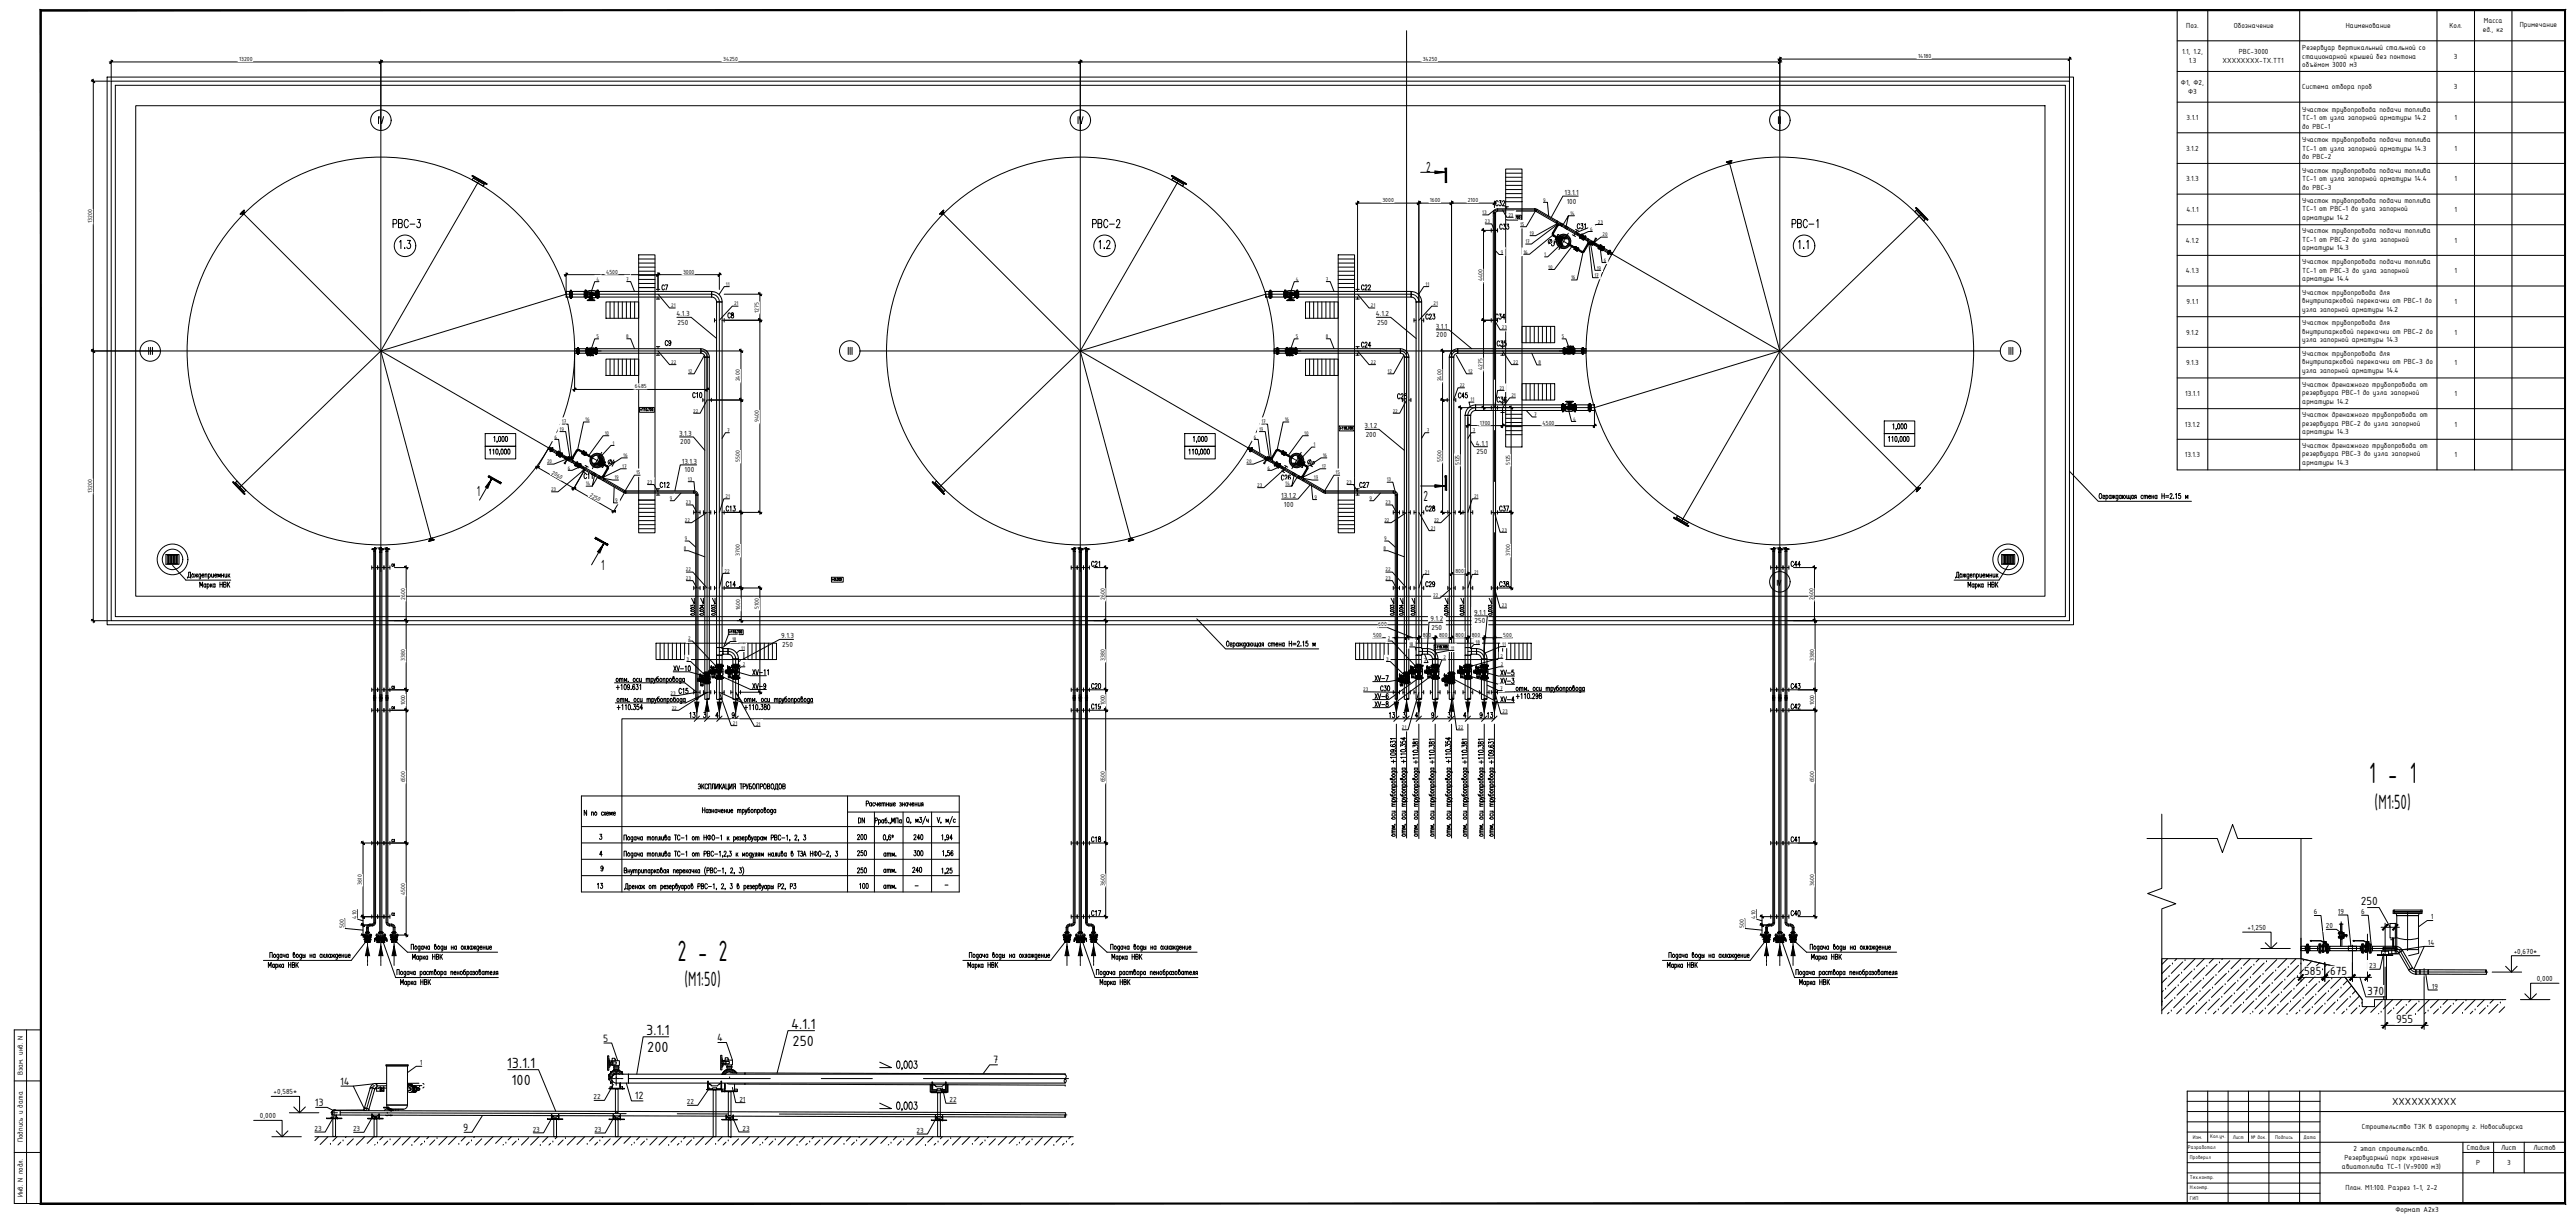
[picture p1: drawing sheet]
<svg xmlns="http://www.w3.org/2000/svg" width="1261mm" height="594mm" viewBox="0 0 1261 594" stroke-linecap="round" stroke-linejoin="round" font-family="sans-serif">
<defs><g id="words">
<g font-size="15.5">
<text x="1160" y="383">1 - 1</text>
<text x="332" y="470">2 - 2</text>
</g>
<g font-size="10.9">
<text x="1163" y="396">(М1:50)</text>
<text x="335" y="483">(М1:50)</text>
</g>
<g font-size="7.8">
<text x="698" y="84">2</text>
<text x="234" y="242">1</text>
<text x="697" y="245">2</text>
<text x="294" y="279">1</text>
<text x="387" y="503">4.1.1</text>
<text x="316" y="506">3.1.1</text>
<text x="317" y="515">200</text>
<text x="388" y="512">250</text>
<text x="248" y="522">13.1.1</text>
<text x="250" y="531">100</text>
</g>
<g font-size="7.5">
<text x="191" y="112">РВС-3</text>
<text x="534" y="112">РВС-2</text>
<text x="876" y="112">РВС-1</text>
</g>
<text font-size="7.1" x="639" y="229">Ф2</text>
<g font-size="6.6">
<text x="757" y="121">Ф3</text>
<text x="296" y="229">Ф1</text>
</g>
<g font-size="6.2">
<text x="733" y="113">С33</text>
<text x="732" y="170">С35</text>
<text x="626" y="236">С26</text>
<text x="331" y="340">С15</text>
<text x="418" y="420">250</text>
<text x="1156" y="443">250</text>
<text x="1128" y="477">585</text>
<text x="1141" y="477">675</text>
<text x="1159" y="487">370</text>
<text x="1173" y="501">955</text>
</g>
<g font-size="5.7">
<text x="189" y="61" transform="rotate(-90 189 61)">IV</text>
<text x="531" y="61" transform="rotate(-90 531 61)">IV</text>
<text x="731" y="102">С32</text>
<text x="323" y="143">С7</text>
<text x="665" y="143">С22</text>
<text x="355" y="157">С8</text>
<text x="697" y="157">С23</text>
<text x="731" y="157">С34</text>
<text x="325" y="170">С9</text>
<text x="665" y="171">С24</text>
<text x="338" y="195">С10</text>
<text x="683" y="196">С25</text>
<text x="732" y="198">С36</text>
<text x="285" y="235">С11</text>
<text x="322" y="240">С12</text>
<text x="665" y="240">С27</text>
<text x="354" y="251">С13</text>
<text x="697" y="251">С28</text>
<text x="733" y="251">С37</text>
<text x="876" y="278">С44</text>
<text x="354" y="288">С14</text>
<text x="697" y="288">С29</text>
<text x="733" y="288">С38</text>
<text x="672" y="334">XV-7</text>
<text x="733" y="331">XV-5</text>
<text x="367" y="338">XV-9</text>
<text x="533" y="338">С20</text>
<text x="675" y="339">С30</text>
<text x="876" y="338">С43</text>
<text x="533" y="348">С19</text>
<text x="672" y="347">XV-8</text>
<text x="672" y="343">XV-6</text>
<text x="733" y="344">XV-4</text>
<text x="876" y="348">С42</text>
<text x="337" y="352">13</text>
<text x="679" y="352">13</text>
<text x="727" y="352">13</text>
<text x="419" y="404">DN</text>
<text x="418" y="412">200</text>
<text x="446" y="412">240</text>
<text x="533" y="413">С18</text>
<text x="876" y="413">С41</text>
<text x="446" y="420">300</text>
<text x="418" y="428">250</text>
<text x="446" y="428">240</text>
<text x="296" y="436" transform="rotate(-90 296 436)">13</text>
<text x="420" y="436">100</text>
<text x="533" y="449">С17</text>
<text x="876" y="449">С40</text>
</g>
<g font-size="5.6">
<text x="295" y="510">5</text>
<text x="351" y="509">4</text>
<text x="486" y="520">7</text>
<text x="167" y="531">14</text>
<text x="311" y="538">12</text>
<text x="154" y="541">13</text>
<text x="227" y="553">9</text>
</g>
<text font-size="5.4" x="1171" y="541">ХХХХХХХХХХ</text>
<g font-size="4.9">
<text x="75" y="174" transform="rotate(-90 75 174)">III</text>
<text x="418" y="174" transform="rotate(-90 418 174)">III</text>
<text x="986" y="174" transform="rotate(-90 986 174)">III</text>
<text x="873" y="287" transform="rotate(-90 873 287)">IV</text>
<text x="431" y="428">атм.</text>
<text x="431" y="436">атм.</text>
</g>
<g font-size="4.4">
<text x="194" y="338" transform="rotate(-90 194 338)">С5</text>
<text x="431" y="420">атм.</text>
</g>
<g font-size="4">
<text x="873" y="61" transform="rotate(-90 873 61)">II</text>
<text x="190" y="278">С6</text>
<text x="190" y="348">С4</text>
<text x="190" y="413">С3</text>
<text x="190" y="449">С2</text>
</g>
<g font-size="3.9">
<text x="1216" y="11">Масса</text>
<text x="1070" y="14">Поз.</text>
<text x="1094" y="14">Обозначение</text>
<text x="1149" y="14">Наименование</text>
<text x="1199" y="14">Кол.</text>
<text x="1216" y="16">ед., кг</text>
<text x="1234" y="13">Примечание</text>
<text x="1068" y="27">1.1, 1.2,</text>
<text x="1096" y="27">РВС-3000</text>
<text x="1127" y="25">Резервуар вертикальный стальной со</text>
<text x="1127" y="29">стационарной крышей без понтона</text>
<text x="1202" y="29">3</text>
<text x="1072" y="31">1.3</text>
<text x="1088" y="31">XXXXXXXX-ТХ.ТТ1</text>
<text x="1127" y="33">объёмом 3000 м3</text>
<text x="1068" y="42">Ф1, Ф2,</text>
<text x="1071" y="46">Ф3</text>
<text x="1127" y="43">Система отбора проб</text>
<text x="1202" y="44">3</text>
<text x="1071" y="59">3.1.1</text>
<text x="1127" y="55">Участок трубопровода подачи топлива</text>
<text x="1127" y="59">ТС-1 от узла запорной арматуры 14.2</text>
<text x="1202" y="59">1</text>
<text x="1127" y="63">до РВС-1</text>
<text x="1127" y="70">Участок трубопровода подачи топлива</text>
<text x="1070" y="74">3.1.2</text>
<text x="1127" y="74">ТС-1 от узла запорной арматуры 14.3</text>
<text x="1127" y="78">до РВС-2</text>
<text x="1202" y="74">1</text>
<text x="1070" y="89">3.1.3</text>
<text x="1127" y="85">Участок трубопровода подачи топлива</text>
<text x="1127" y="89">ТС-1 от узла запорной арматуры 14.4</text>
<text x="1202" y="89">1</text>
<text x="766" y="95">13.1.1</text>
<text x="1127" y="93">до РВС-3</text>
<text x="767" y="100">100</text>
<text x="1127" y="99">Участок трубопровода подачи топлива</text>
<text x="1071" y="104">4.1.1</text>
<text x="1127" y="103">ТС-1 от РВС-1 до узла запорной</text>
<text x="1127" y="108">арматуры 14.2</text>
<text x="1202" y="104">1</text>
<text x="1070" y="119">4.1.2</text>
<text x="1127" y="114">Участок трубопровода подачи топлива</text>
<text x="1127" y="118">ТС-1 от РВС-2 до узла запорной</text>
<text x="1202" y="119">1</text>
<text x="1127" y="123">арматуры 14.3</text>
<text x="1127" y="129">Участок трубопровода подачи топлива</text>
<text x="1070" y="134">4.1.3</text>
<text x="1127" y="133">ТС-1 от РВС-3 до узла запорной</text>
<text x="1127" y="138">арматуры 14.4</text>
<text x="1202" y="134">1</text>
<text x="1071" y="149">9.1.1</text>
<text x="1127" y="144">Участок трубопровода для</text>
<text x="1127" y="148">внутрипарковой перекачки от РВС-1 до</text>
<text x="1202" y="149">1</text>
<text x="331" y="155">4.1.3</text>
<text x="674" y="155">4.1.2</text>
<text x="1127" y="153">узла запорной арматуры 14.2</text>
<text x="332" y="159">250</text>
<text x="674" y="159">250</text>
<text x="703" y="161">3.1.1</text>
<text x="1127" y="159">Участок трубопровода для</text>
<text x="703" y="165">200</text>
<text x="1070" y="164">9.1.2</text>
<text x="1127" y="163">внутрипарковой перекачки от РВС-2 до</text>
<text x="1127" y="168">узла запорной арматуры 14.3</text>
<text x="1202" y="164">1</text>
<text x="1070" y="179">9.1.3</text>
<text x="1127" y="174">Участок трубопровода для</text>
<text x="1127" y="178">внутрипарковой перекачки от РВС-3 до</text>
<text x="1202" y="179">1</text>
<text x="1127" y="183">узла запорной арматуры 14.4</text>
<text x="1127" y="189">Участок дренажного трубопровода от</text>
<text x="1070" y="194">13.1.1</text>
<text x="1127" y="193">резервуара РВС-1 до узла запорной</text>
<text x="1127" y="198">арматуры 14.2</text>
<text x="1202" y="194">1</text>
<text x="668" y="210">3.1.2</text>
<text x="1070" y="209">13.1.2</text>
<text x="1127" y="204">Участок дренажного трубопровода от</text>
<text x="1127" y="208">резервуара РВС-2 до узла запорной</text>
<text x="1202" y="209">1</text>
<text x="333" y="213">3.1.3</text>
<text x="669" y="214">200</text>
<text x="1127" y="213">арматуры 14.3</text>
<text x="333" y="218">200</text>
<text x="723" y="218">4.1.1</text>
<text x="1127" y="219">Участок дренажного трубопровода от</text>
<text x="334" y="227">13.1.3</text>
<text x="723" y="222">250</text>
<text x="1070" y="224">13.1.3</text>
<text x="1127" y="223">резервуара РВС-3 до узла запорной</text>
<text x="1127" y="228">арматуры 14.3</text>
<text x="1202" y="224">1</text>
<text x="335" y="231">100</text>
<text x="627" y="244">13.1.2</text>
<text x="629" y="248">100</text>
<text x="700" y="304">9.1.2</text>
<text x="722" y="301">9.1.1</text>
<text x="722" y="305">250</text>
<text x="701" y="308">250</text>
<text x="383" y="312">9.1.3</text>
<text x="383" y="317">250</text>
<text x="1133" y="448">6</text>
<text x="1145" y="447">19</text>
<text x="1156" y="447">6</text>
<text x="1190" y="450">1</text>
<text x="1100" y="455">+1,250</text>
<text x="1139" y="454">20</text>
<text x="1189" y="463">14</text>
<text x="1231" y="467">+0,670*</text>
<text x="1160" y="474">23</text>
<text x="1191" y="484">19</text>
<text x="1242" y="480">0,000</text>
<text x="206" y="521">1</text>
<text x="11" y="526" transform="rotate(-90 11 526)">Взам. инв. N</text>
<text x="134" y="536">+0,585*</text>
<text x="291" y="538">22</text>
<text x="362" y="539">21</text>
<text x="465" y="539">22</text>
<text x="336" y="540">22</text>
<text x="127" y="547">0,000</text>
<text x="154" y="553">23</text>
<text x="173" y="554">23</text>
<text x="261" y="554">23</text>
<text x="291" y="554">23</text>
<text x="364" y="553">23</text>
<text x="449" y="554">23</text>
<text x="1156" y="552">Строительство ТЗК в аэропорту г. Новосибирска</text>
<text x="11" y="559" transform="rotate(-90 11 559)">Подпись и дата</text>
<text x="1152" y="563">2 этап строительства.</text>
<text x="1208" y="563">Стадия</text>
<text x="1225" y="563">Лист</text>
<text x="1240" y="563">Листов</text>
<text x="1148" y="567">Резервуарный парк хранения</text>
<text x="1147" y="572">авиатоплива ТС-1 (V=9000 м3)</text>
<text x="1212" y="570">Р</text>
<text x="1228" y="570">3</text>
<text x="11" y="586" transform="rotate(-90 11 586)">Инв. N подл.</text>
<text x="1148" y="582">План. М1:100. Разрез 1-1, 2-2</text>
<text x="1173" y="593">Формат А2х3</text>
</g>
<g font-size="3.1">
<text x="117" y="30">13200</text>
<text x="354" y="30">34250</text>
<text x="697" y="30">34250</text>
<text x="939" y="28">14180</text>
<text x="677" y="99">3000</text>
<text x="700" y="99">1600</text>
<text x="719" y="99">2100</text>
<text x="45" y="109" transform="rotate(-90 45 109)">13200</text>
<text x="297" y="134">4500</text>
<text x="334" y="134">3000</text>
<text x="726" y="138" transform="rotate(-90 726 138)">4400</text>
<text x="372" y="153" transform="rotate(-90 372 153)">1275</text>
<text x="726" y="181" transform="rotate(-90 726 181)">4275</text>
<text x="311" y="190">6485</text>
<text x="362" y="187" transform="rotate(-90 362 187)">2400</text>
<text x="706" y="187" transform="rotate(-90 706 187)">2400</text>
<text x="372" y="207" transform="rotate(-90 372 207)">9400</text>
<text x="725" y="208">1700</text>
<text x="755" y="208">4500</text>
<text x="362" y="226" transform="rotate(-90 362 226)">5500</text>
<text x="706" y="226" transform="rotate(-90 706 226)">5500</text>
<text x="715" y="228" transform="rotate(-90 715 228)">5125</text>
<text x="739" y="228" transform="rotate(-90 739 228)">5125</text>
<text x="270" y="232" transform="rotate(30 270 232)">2060</text>
<text x="45" y="241" transform="rotate(-90 45 241)">13200</text>
<text x="289" y="243" transform="rotate(30 289 243)">2250</text>
<text x="362" y="272" transform="rotate(-90 362 272)">3700</text>
<text x="739" y="272" transform="rotate(-90 739 272)">3700</text>
<text x="713" y="280">800</text>
<text x="198" y="294" transform="rotate(-90 198 294)">2600</text>
<text x="541" y="294" transform="rotate(-90 541 294)">2600</text>
<text x="888" y="294" transform="rotate(-90 888 294)">2600</text>
<text x="362" y="298" transform="rotate(-90 362 298)">1600</text>
<text x="372" y="298" transform="rotate(-90 372 298)">5100</text>
<text x="672" y="312">500</text>
<text x="675" y="307">600</text>
<text x="697" y="312">800</text>
<text x="705" y="312">800</text>
<text x="713" y="312">800</text>
<text x="721" y="312">800</text>
<text x="736" y="312">500</text>
<text x="198" y="323" transform="rotate(-90 198 323)">3380</text>
<text x="541" y="323" transform="rotate(-90 541 323)">3380</text>
<text x="888" y="323" transform="rotate(-90 888 323)">3380</text>
<text x="198" y="345" transform="rotate(-90 198 345)">1000</text>
<text x="541" y="345" transform="rotate(-90 541 345)">1000</text>
<text x="888" y="345" transform="rotate(-90 888 345)">1000</text>
<text x="198" y="383" transform="rotate(-90 198 383)">6500</text>
<text x="541" y="383" transform="rotate(-90 541 383)">6500</text>
<text x="888" y="383" transform="rotate(-90 888 383)">6500</text>
<text x="177" y="433" transform="rotate(-90 177 433)">3610</text>
<text x="198" y="438" transform="rotate(-90 198 438)">4500</text>
<text x="541" y="433" transform="rotate(-90 541 433)">3600</text>
<text x="888" y="433" transform="rotate(-90 888 433)">3600</text>
<text x="174" y="449" transform="rotate(-90 174 449)">410</text>
<text x="859" y="449" transform="rotate(-90 859 449)">410</text>
<text x="168" y="454" transform="rotate(-90 168 454)">500</text>
<text x="854" y="454" transform="rotate(-90 854 454)">500</text>
</g>
<g font-size="2.8">
<text x="756" y="99">9</text>
<text x="726" y="105">13</text>
<text x="739" y="106">23</text>
<text x="769" y="105">14</text>
<text x="727" y="109">23</text>
<text x="744" y="111">15</text>
<text x="779" y="113">6</text>
<text x="782" y="109">23</text>
<text x="747" y="119">17</text>
<text x="749" y="115">19</text>
<text x="785" y="116">20</text>
<text x="735" y="124">9</text>
<text x="746" y="124">16</text>
<text x="756" y="125">1</text>
<text x="758" y="132">10</text>
<text x="782" y="132">19</text>
<text x="785" y="128">6</text>
<text x="292" y="137">4</text>
<text x="307" y="137">7</text>
<text x="635" y="137">4</text>
<text x="649" y="137">7</text>
<text x="769" y="137">16</text>
<text x="781" y="136">17</text>
<text x="355" y="140">11</text>
<text x="698" y="140">11</text>
<text x="359" y="149">21</text>
<text x="702" y="149">21</text>
<text x="329" y="150">21</text>
<text x="671" y="150">21</text>
<text x="735" y="161">23</text>
<text x="292" y="165">5</text>
<text x="307" y="165">8</text>
<text x="635" y="165">5</text>
<text x="649" y="165">8</text>
<text x="765" y="165">5</text>
<text x="329" y="178">22</text>
<text x="671" y="178">22</text>
<text x="741" y="178">22</text>
<text x="753" y="178">8</text>
<text x="337" y="183">12</text>
<text x="679" y="183">12</text>
<text x="719" y="183">12</text>
<text x="715" y="189">22</text>
<text x="734" y="191">23</text>
<text x="720" y="196">11</text>
<text x="740" y="194">21</text>
<text x="339" y="202">22</text>
<text x="682" y="202">22</text>
<text x="751" y="204">7</text>
<text x="275" y="207">17</text>
<text x="287" y="206">16</text>
<text x="618" y="207">17</text>
<text x="629" y="206">16</text>
<text x="770" y="206">4</text>
<text x="271" y="215">6</text>
<text x="274" y="211">19</text>
<text x="296" y="213">10</text>
<text x="356" y="211">7</text>
<text x="614" y="215">6</text>
<text x="617" y="211">19</text>
<text x="639" y="213">10</text>
<text x="699" y="211">7</text>
<text x="721" y="211">7</text>
<text x="300" y="218">1</text>
<text x="643" y="218">1</text>
<text x="268" y="227">20</text>
<text x="305" y="224">16</text>
<text x="610" y="227">20</text>
<text x="648" y="224">16</text>
<text x="278" y="230">6</text>
<text x="305" y="229">17</text>
<text x="311" y="232">15</text>
<text x="621" y="230">6</text>
<text x="647" y="229">17</text>
<text x="654" y="232">15</text>
<text x="287" y="238">14</text>
<text x="301" y="235">19</text>
<text x="317" y="237">23</text>
<text x="337" y="235">13</text>
<text x="616" y="238">23</text>
<text x="629" y="238">14</text>
<text x="643" y="235">19</text>
<text x="659" y="237">23</text>
<text x="679" y="236">13</text>
<text x="270" y="240">23</text>
<text x="301" y="246">9</text>
<text x="328" y="245">9</text>
<text x="355" y="244">21</text>
<text x="644" y="244">9</text>
<text x="671" y="245">9</text>
<text x="722" y="244">21</text>
<text x="336" y="247">23</text>
<text x="678" y="247">23</text>
<text x="335" y="255">22</text>
<text x="678" y="255">22</text>
<text x="702" y="255">22</text>
<text x="701" y="259">21</text>
<text x="735" y="260">23</text>
<text x="335" y="269">8</text>
<text x="335" y="264">9</text>
<text x="677" y="269">8</text>
<text x="678" y="264">9</text>
<text x="336" y="280">22</text>
<text x="355" y="280">22</text>
<text x="678" y="280">22</text>
<text x="698" y="281">21</text>
<text x="722" y="281">21</text>
<text x="336" y="284">23</text>
<text x="678" y="284">23</text>
<text x="702" y="292">22</text>
<text x="735" y="297">23</text>
<text x="337" y="313">2</text>
<text x="358" y="314">18</text>
<text x="363" y="318">11</text>
<text x="679" y="313">2</text>
<text x="690" y="316">18</text>
<text x="710" y="318">11</text>
<text x="723" y="315">18</text>
<text x="736" y="316">11</text>
<text x="336" y="323">3</text>
<text x="679" y="323">3</text>
<text x="697" y="324">7</text>
<text x="707" y="323">2</text>
<text x="735" y="322">2</text>
<text x="364" y="326">2</text>
<text x="735" y="326">2</text>
<text x="328" y="340">23</text>
<text x="668" y="338">23</text>
<text x="735" y="338">7</text>
<text x="329" y="347">22</text>
<text x="736" y="349">23</text>
<text x="359" y="355">21</text>
<text x="370" y="355">21</text>
<text x="686" y="357">21</text>
<text x="714" y="357">22</text>
<text x="1074" y="557">Изм.</text>
<text x="1082" y="557">Кол.уч.</text>
<text x="1093" y="557">Лист</text>
<text x="1102" y="557">№ док.</text>
<text x="1114" y="557">Подпись</text>
<text x="1128" y="557">Дата</text>
<text x="1071" y="562">Разработал</text>
<text x="1072" y="567">Проверил</text>
<text x="1072" y="577">Тех.контр.</text>
<text x="1072" y="582">Н.контр.</text>
<text x="1072" y="587">ГИП</text>
</g>
<g font-size="2.6">
<text x="447" y="434">-</text>
<text x="461" y="434">-</text>
</g>
</g></defs>
<!-- layer: to_text -->
<g fill="none" stroke="#000" stroke-width=".49">
<path d="M52 38h963v268h-963zM56 42h955v260h-955zM66 52h935v240h-935zM737 83h8v16h-8zM737 97h8M737 95h8M737 93h8M737 91h8M737 89h8M737 87h8M737 85h8M737 99v104"/>
<path d="M745 99v104M196 118v4M199 118h2l-1 1a1.1 1.1 0 0 1 1 2 1.1 1.1 0 0 1-2 0M538 118h1v4M542 119v-1a.9 .9 0 0 1 1 0 .9 .9 0 0 1 0 1l-1 3h2M738 105h7v3h-7zM738 106v1M739 106v1M740 106v1M742 106h1l-1 1M763 115l2 1-1 3-3-2zM774 110l-1-1-1 1 1 2 1-1"/>
<path d="M774 109h1v1v1a.8 .8 0 0 1 0 1 .8 .8 0 0 1-1 0v-1M776 110v-1v3M881 118v4M885 118v4M198 121h.1M313 125h8v16h-8zM313 127h8M313 129h8M313 131h8M313 133h8M313 135h8M313 137h8"/>
<path d="M313 139h8M541 121h.1M655 125h8v16h-8zM655 127h8M655 129h8M655 131h8M655 133h8M655 135h8M655 137h8M655 139h8M883 121h.1M297 148h16v8h-16z"/>
<path d="M299 148v8M301 148v8M303 148v8M305 148v8M307 148v8M309 148v8M311 148v8M313 141h8v104h-8zM639 148h16v8h-16zM641 148v8M643 148v8M645 148v8"/>
<path d="M647 148v8M649 148v8M651 148v8M653 148v8M655 141v104M663 141v104M745 160h16v8h-16zM747 160v8M749 160v8M751 160v8M753 160v8M755 160v8"/>
<path d="M757 160v8M759 160v8M287 170v3zM287 171v2M287 170v3M291 171h1M292 170v3zM292 170v3M292 171v2M297 176h16v8h-16zM299 176v8M301 176v8"/>
<path d="M303 176v8M305 176v8M307 176v8M309 176v8M311 176v8M624 172h153M630 171v2M630 170v3zM630 170v3M634 171h.1M634 170l1 3zM634 170v3"/>
<path d="M635 171v2M639 176h16v8h-16zM641 176v8M643 176v8M645 176v8M647 176v8M649 176v8M651 176v8M653 176v8M313 199h7v3h-7zM314 200v1M317 200h1v1"/>
<path d="M715 193l-1-1v2a.7 .7 0 0 0 1 1 .7 .7 0 0 0 0-1M717 194h-1l1-2v3M718 192v1a.7 .7 0 0 1 0 1 .7 .7 0 0 1-1 0M745 188h16v8h-16zM747 188v8M749 188v8M751 188v8M753 188v8M755 188v8M757 188v8M759 188v8M238 212h15v6h-15z"/>
<path d="M238 218h15v7h-15zM242 214v2M243 220a1.1 1.1 0 0 1 1 1 1.1 1.1 0 0 1-1 1zM243 216v1M244 214a1.1 1.1 0 0 1 1 1 1.1 1.1 0 0 1-1 1zM245 220a1.1 1.1 0 0 1 1 1 1.1 1.1 0 0 1-1 1zM246 214a1.1 1.1 0 0 1 1 1 1.1 1.1 0 0 1-1 1zM247 220a1.1 1.1 0 0 1 1 1 1.1 1.1 0 0 1-1 1zM248 214a1.1 1.1 0 0 1 1 1 1.1 1.1 0 0 1-1 1zM249 220a1.1 1.1 0 0 1 1 1 1.1 1.1 0 0 1-1 1zM314 200h.1M315 200v1"/>
<path d="M316 200v1M317 201h.1M580 212h15v6h-15zM580 218h15v7h-15zM584 214h1v2M586 220a1.1 1.1 0 0 1 0 1 1.1 1.1 0 0 1 0 1zM586 216v1M587 214a1.1 1.1 0 0 1 1 1 1.1 1.1 0 0 1-1 1zM588 220a1.1 1.1 0 0 1 1 1 1.1 1.1 0 0 1-1 1zM588 214a1.1 1.1 0 0 1 1 1 1.1 1.1 0 0 1-1 1zM590 220a1.1 1.1 0 0 1 1 1 1.1 1.1 0 0 1-1 1zM590 214a1.1 1.1 0 0 1 1 1 1.1 1.1 0 0 1-1 1z"/>
<path d="M591 220a1.1 1.1 0 0 1 1 1 1.1 1.1 0 0 1-1 1zM656 208h7v3h-7zM656 210h1M656 209v1M657 209v1M658 209v1M660 210h.1M660 209h1l-1 1M737 203h8v16h-8zM737 213h8M737 211h8M737 209h8"/>
<path d="M737 207h8M737 205h8M923 206h15v6h-15zM923 212h15v6h-15zM925 214v2M926 214h1v2M927 208v-1v3M928 214a1.1 1.1 0 0 1 1 1 1.1 1.1 0 0 1-1 1zM928 210h.1M929 207a1.2 1.2 0 0 1 1 2 1.2 1.2 0 0 1-1 1zM930 216v1M931 214a1.1 1.1 0 0 1 0 1 1.1 1.1 0 0 1 0 1z"/>
<path d="M931 207a1.2 1.2 0 0 1 1 2 1.2 1.2 0 0 1-1 1zM932 214a1.1 1.1 0 0 1 1 1 1.1 1.1 0 0 1-1 1zM933 207a1.2 1.2 0 0 1 1 2 1.2 1.2 0 0 1-1 1zM934 214a1.1 1.1 0 0 1 1 1 1.1 1.1 0 0 1-1 1zM240 220v2M241 220h1v2M245 222l-1 1M582 220h1v2M584 220v2M587 222v1M636 225l3 1-1 3-3-2zM1013 231l14 14h46"/>
<path d="M313 245h8v16h-8zM313 247h8M313 249h8M313 251h8M313 253h8M313 255h8M313 257h8M313 259h8M655 245h8v16h-8zM655 247h8M655 249h8M655 251h8"/>
<path d="M655 253h8M655 255h8M655 257h8M655 259h8M536 275h-1l-1 1a.7 .7 0 0 0 1 1 .7 .7 0 0 0 1 0M536 275h1l-1 2h1M538 275v2M407 282h6v3h-6zM408 284h.1M408 283v1M409 284h.1M321 315h16v8h-16z"/>
<path d="M323 315v8M325 315v8M327 315v8M329 315v8M331 315v8M333 315v8M335 315v8M337 315h27v8h-27M357 308h7v3h-7zM357 311l-2 5M357 309h1M357 309v1"/>
<path d="M358 309v1M359 309v1M361 310h.1M361 309h1l-1 1M364 315h16v8h-16M366 315v8M368 315v8M370 315v8M372 315v8M374 315v8M376 315v8M378 315v8"/>
<path d="M586 303l14 15h46M664 315h16v8h-16zM666 315v8M668 315v8M670 315v8M672 315v8M674 315v8M676 315v8M678 315v8M680 315h54M702 316h7v2h-7zM703 317h.1"/>
<path d="M703 316v1M704 316v1M705 316v1M706 317h.1M707 316v1M734 315h16v8h-16zM736 315v8M738 315v8M740 315v8M742 315v8M744 315v8M746 315v8"/>
<path d="M748 315v8M301 334h34l6 5M302 336h1M302 332a.7 .7 0 0 1 1 1 .7 .7 0 0 1-1 0zM303 335v2M303 332h1v2M303 332v2M304 335h1v2M304 332h1v2M306 334v-2v1l1-1v2M306 335a1.2 1.2 0 0 1 1 1 1.2 1.2 0 0 1-1 1zM308 333h.1"/>
<path d="M308 336a.7 .7 0 0 1-1 0 .7 .7 0 0 1 1-1 1.3 1.3 0 0 1 0 1 1.3 1.3 0 0 1-1 1M309 337h.1M310 332a.7 .7 0 0 1 1 1 .7 .7 0 0 1-1 0zM311 335a1.2 1.2 0 0 0-1 1 1.2 1.2 0 0 0 1 1 .7 .7 0 0 0 0-1 .7 .7 0 0 0-1 0v1M312 335v1a.7 .7 0 0 1 0 1 .7 .7 0 0 1-1 0M313 332h-1a.7 .7 0 0 0 0 1 .7 .7 0 0 0 1 0M313 332v1h1M313 335h1v2M314 332v2M316 332h1v2M316 332v2M317 332h1v2"/>
<path d="M319 332a.7 .7 0 0 1 1 1 .7 .7 0 0 1-1 0M319 332v2M320 332l1 2v-2M321 334h-1M322 331v1v1a.7 .7 0 0 0 1 0 .7 .7 0 0 0-1-1M323 332a.7 .7 0 0 1 1 1 .7 .7 0 0 1-1 0zM325 332h1v2M325 332v2M326 332a.7 .7 0 0 1 1 1 .7 .7 0 0 1-1 0M326 332v2M328 332a.7 .7 0 0 1 1 1 .7 .7 0 0 1-1 0zM330 329h7l10 2"/>
<path d="M330 332a.8 .8 0 0 1 1 1 .8 .8 0 0 1-1 0l-1-2h1l-1 1M330 326l1 2M331 326l-1 2M331 332a.7 .7 0 0 1 1 1 .7 .7 0 0 1-1 0zM331 326l1 2 1-2M333 327h2M334 332h-1a.7 .7 0 0 0 0 1 .7 .7 0 0 0 1 0M334 332l-1 2M335 332a.7 .7 0 0 0-1 1 .7 .7 0 0 0 1 0M335 332v2M335 326h1v2M337 326a1.1 1.1 0 0 1 1 1 1.1 1.1 0 0 1-1 1z"/>
<path d="M347 339l-11 5h-35M352 330l15 7h8M352 339l12 5M360 339l4 5M361 329l6 2h8M369 328l1 2M370 328l-1 2M370 328l1 2v-2M372 329h1M374 328h1v2M376 328v2M680 323h54"/>
<path d="M689 332l-9 2h-8M695 332l-15 10h-8M702 330l-22 16h-8M711 332l23 12h8M718 330l16 5h8M727 329l7 2h8M735 332l1 2M736 332l-1 2M736 332l1 2 1-2M738 333h2M740 332h1v1a.8 .8 0 0 1 0 1 .8 .8 0 0 1-1 0M743 336a.7 .7 0 0 1 0 1 .7 .7 0 0 1-1 1z"/>
<path d="M744 337l1-1v2M744 336v2M745 340v-1v3M745 337l1-1v2M746 338v-2l1 2v-2v2M746 340l1-1v3M748 340v-1a1.3 1.3 0 0 1 1 2 1.3 1.3 0 0 1-1 1zM748 338h.1M750 340l1-1v1l-1 2h2M751 336a.7 .7 0 0 1 1 1 .7 .7 0 0 1-1 1zM753 337v-1a.7 .7 0 0 0-1 1 .7 .7 0 0 0 1 1M754 336v2h1"/>
<path d="M754 340a.7 .7 0 0 1 1 1 .7 .7 0 0 1-1 1v-1l1-1zM755 336v2M757 337l1-1v2M757 336v2M758 337l1-1v2M759 337l1-1a.7 .7 0 0 1 0 1 .7 .7 0 0 1-1 1M759 336v3M761 336v2l1-2M761 338v1M763 335l-1 1v2h1v-1h-1M764 336a.7 .7 0 0 1 1 1 .7 .7 0 0 1-1 1zM765 337l1-1v2"/>
<path d="M765 336v2M767 337v-1a.7 .7 0 0 1 1 1 .7 .7 0 0 1-1 1M767 336v3M769 336a.7 .7 0 0 1 1 1 1.1 1.1 0 0 1-2 1zM770 336h1a.8 .8 0 0 1 0 1 .8 .8 0 0 1-1 1v-2l1-1-1 2M772 336a.7 .7 0 0 1 1 1 .7 .7 0 0 1-1 1zM774 337v-1a.7 .7 0 0 0-1 1 .7 .7 0 0 0 1 1M774 336v3h-1M776 337v-1a.7 .7 0 0 0-1 1 .7 .7 0 0 0 1 1M776 336v2M776 339h-44M302 346h2"/>
<path d="M302 342a.7 .7 0 0 1 1 1 .7 .7 0 0 1-1 0zM303 345v2M304 342h1v1M304 342v1M305 345v2M305 342v1M306 343v-1l1 1v-1v1M306 345h1v2M308 345a1.1 1.1 0 0 1 1 1 1.1 1.1 0 0 1-1 1zM308 343h.1M309 347h.1M310 345h1v1a.7 .7 0 0 1 0 1 .7 .7 0 0 1-1 0"/>
<path d="M311 342a.7 .7 0 0 1 1 1 1 1 0 0 1-2 0zM313 345h-1v1a.7 .7 0 0 1 1 0 .7 .7 0 0 1 0 1 .7 .7 0 0 1-1 0M313 342a.7 .7 0 0 0-1 1 .7 .7 0 0 0 1 0M313 342l1 1M314 342v1M315 346h-2l1-1v2M317 342h1v1M317 342v1M318 342v1M319 342a.7 .7 0 0 1 1 1 .7 .7 0 0 1-1 0M319 342v2M321 342v1v-1"/>
<path d="M321 343l-1 1M323 341l-1 1v1l1-1h-1M324 342a.7 .7 0 0 1 1 1 .7 .7 0 0 1-1 0zM325 342h1v1M325 342v1M327 342a.7 .7 0 0 1 1 1 .7 .7 0 0 1-1 0M327 342v2M328 342a.7 .7 0 0 1 1 1 .7 .7 0 0 1-1 0zM330 342h1a.7 .7 0 0 1 0 1 .7 .7 0 0 1-1 0v-2v1M332 342a.7 .7 0 0 1 0 1 .7 .7 0 0 1-1 0zM334 342a.7 .7 0 0 0-1 1 .7 .7 0 0 0 1 0M334 342v2h-1"/>
<path d="M335 342h-1l1 1M335 342v1M341 342v10M345 349h1l-1 1a.7 .7 0 0 1 1 1 1 1 0 0 1-2 0M346 343v9M348 350l-3 3M352 350h-2l1-1v2M352 343v9M354 350l-3 3M360 350h-1a.7 .7 0 0 1-1-1 .6 .6 0 0 1 1 0v2M360 343v9M361 350l-2 3"/>
<path d="M364 344h34M365 346h1M365 342a.7 .7 0 0 1 1 1 .7 .7 0 0 1-1 0zM365 345v2M366 342h1v1M366 342v1M367 345v2M367 342h1v1M368 343v-1l1 1 1-1v1M369 345v2M370 345a1.1 1.1 0 0 1 1 1 1.1 1.1 0 0 1-1 1zM370 343h.1"/>
<path d="M372 347h.1M373 345h1l-1 1a.7 .7 0 0 1 1 1 .7 .7 0 0 1-1 0h-1M373 342h1a.8 .8 0 0 1 0 1 .8 .8 0 0 1-1 0zM374 345v1a.7 .7 0 0 1 1 1 .7 .7 0 0 1-1 0v-1a.8 .8 0 0 0 1 0 .8 .8 0 0 0 0-1zM375 342a.7 .7 0 0 0-1 1 .7 .7 0 0 0 1 0M376 342v1h1M376 345a1.1 1.1 0 0 1 1 1 1.1 1.1 0 0 1-1 1zM377 342v1M379 342h1v1M379 342v1M380 342h1v1M382 342a.7 .7 0 0 1 1 1 .7 .7 0 0 1-1 0"/>
<path d="M382 342v2M383 342v1l1-1M383 343v1M385 341l-1 1v1h1v-1h-1M386 342a.7 .7 0 0 1 1 1 .7 .7 0 0 1-1 0zM387 342h1v1M387 342v1M389 342a.7 .7 0 0 1 1 1 .7 .7 0 0 1-1 0M389 342v2M391 342a.7 .7 0 0 1 1 1 .7 .7 0 0 1-1 0zM393 342a.7 .7 0 0 1 0 1 .7 .7 0 0 1-1 0v-2h1l-1 1M394 342a.7 .7 0 0 1 1 1 .7 .7 0 0 1-1 0z"/>
<path d="M396 342a.7 .7 0 0 0-1 1 .7 .7 0 0 0 1 0M396 342v2M398 342h-1v1h1M398 342v1M684 342v10M684 354v56M687 349h1v1a.7 .7 0 0 1 0 1 .7 .7 0 0 1-1 0M689 342v10M689 354v56M690 350l-3 3M694 350h-1l1-1v2M695 342v10"/>
<path d="M695 354v56M696 350l-3 3M702 350a.7 .7 0 0 1-1-1 .6 .6 0 0 1 1 0v2h-1M703 342v10M703 354v56M704 350l-3 3M709 349h1v1a.7 .7 0 0 1 0 1 .7 .7 0 0 1-1 0M711 342v10M711 354v56M712 350l-3 3M718 350h-1v-1v2M719 342v10"/>
<path d="M719 354v56M720 350l-3 3M726 350h-1a.6 .6 0 0 1 0-1 .6 .6 0 0 1 1 0l-1 2M727 342v10M727 354v56M732 342v10h-427v38M732 354v56M750 342h.1M753 340l-1 1v-2a1.3 1.3 0 0 1 1 2 1.3 1.3 0 0 1-1 1M681 364v-1h1a.8 .8 0 0 1 1 0 .8 .8 0 0 1 0 1M681 369a1.2 1.2 0 0 1 1-1 1.2 1.2 0 0 1 1 1 1.2 1.2 0 0 1-1 1 1.2 1.2 0 0 1-1-1zM681 364v1a1.2 1.2 0 0 0 1 0 1.2 1.2 0 0 0 1 0 .7 .7 0 0 0-1-1 .7 .7 0 0 0 0 1"/>
<path d="M681 373h2M682 377l2 1M682 376h1M682 379a.8 .8 0 0 1 1 0 .8 .8 0 0 1 0 1 .8 .8 0 0 1-1 0 .8 .8 0 0 1 0-1zM682 367a.6 .6 0 0 1 0 1 .7 .7 0 0 1-1-1h2v1M682 377v1a.7 .7 0 0 0 1-1M682 376a.7 .7 0 0 0 0 1 .7 .7 0 0 0 1-1M682 372v1M683 366h.1M683 371h-2M683 361h-2v1M686 365v-1l1 1v-1a.8 .8 0 0 1 1 0 .8 .8 0 0 1 0 1"/>
<path d="M686 363v1h1a.7 .7 0 0 1 0-1 .7 .7 0 0 1 1 0 .7 .7 0 0 1 0 1M686 367h2a1.3 1.3 0 0 1-1 1 1.3 1.3 0 0 1-1-1zM686 373h2M687 377l2 1M687 376h1M687 379a.8 .8 0 0 1 1 0 .8 .8 0 0 1 0 1 .8 .8 0 0 1-1 0 .8 .8 0 0 1 0-1zM687 377v1a.7 .7 0 0 0 1-1M687 376a.7 .7 0 0 0 0 1 .7 .7 0 0 0 1-1M687 372v1M688 361v1l-2-1h2M688 366h.1M688 371h-2"/>
<path d="M688 369h-2M692 366v-1h1a.8 .8 0 0 1 1 0 .8 .8 0 0 1 0 1M692 367a1.2 1.2 0 0 1 1 0 1.2 1.2 0 0 1 1 1 1.2 1.2 0 0 1-1 0 1.2 1.2 0 0 1-1-1zM692 363v1a.8 .8 0 0 0 1 0 .8 .8 0 0 0 0-1h1a1 1 0 0 1-1 1 1 1 0 0 1-1-1zM692 373h2M693 377l2 1M693 376h1M693 379a.8 .8 0 0 1 1 0 .8 .8 0 0 1 0 1 .8 .8 0 0 1-1 0 .8 .8 0 0 1 0-1zM693 377v1a.7 .7 0 0 0 1-1M693 376a.7 .7 0 0 0 0 1 .7 .7 0 0 0 1-1M693 372v2M694 366h.1"/>
<path d="M694 371h-2M694 369h-2v1M694 362h-2M700 366v-1h1a.8 .8 0 0 1 1 0 .8 .8 0 0 1 0 1M700 367a1.2 1.2 0 0 1 1 0 1.2 1.2 0 0 1 1 1 1.2 1.2 0 0 1-1 0 1.2 1.2 0 0 1-1-1zM700 363v1a.8 .8 0 0 0 1 0 .8 .8 0 0 0 0-1h1a1 1 0 0 1-1 1 1 1 0 0 1-1-1zM700 373h2M701 377l2 1M701 376h1M701 379a.8 .8 0 0 1 1 0 .8 .8 0 0 1 0 1 .8 .8 0 0 1-1 0 .8 .8 0 0 1 0-1zM701 377v1a.7 .7 0 0 0 1-1M701 376v1l1-1"/>
<path d="M701 372v2M702 366h.1M702 371h-2M702 369h-2v1M702 362h-2M708 365v-1l1 1v-1a.8 .8 0 0 1 1 0 .8 .8 0 0 1 0 1M708 363v1h1a.7 .7 0 0 1 0-1 .7 .7 0 0 1 1 0 .7 .7 0 0 1 0 1M708 367a1.2 1.2 0 0 1 1 0 1.2 1.2 0 0 1 1 1 1.2 1.2 0 0 1-1 0 1.2 1.2 0 0 1-1-1zM708 373h2M709 377l2 1M709 376h1M709 379a.8 .8 0 0 1 1 0 .8 .8 0 0 1 0 1 .8 .8 0 0 1-1 0 .8 .8 0 0 1 0-1z"/>
<path d="M709 377v1a.7 .7 0 0 0 1-1M709 376v1l1-1M709 372v1M710 361v1l-2-1h2M710 366h.1M710 371h-2M710 369h-2M716 366v-1h1a.8 .8 0 0 1 1 0 .8 .8 0 0 1 0 1M716 367a1.2 1.2 0 0 1 1 0 1.2 1.2 0 0 1 1 1 1.2 1.2 0 0 1-1 0 1.2 1.2 0 0 1-1-1zM716 363v1a.8 .8 0 0 0 1 0 .8 .8 0 0 0 0-1h1a1 1 0 0 1-1 1 1 1 0 0 1-1-1zM716 373h2M717 377l2 1"/>
<path d="M717 376h1M717 379a.8 .8 0 0 1 1 0 .8 .8 0 0 1 0 1 .8 .8 0 0 1-1 0 .8 .8 0 0 1 0-1zM717 377v1a.7 .7 0 0 0 1-1M717 376v1l1-1M717 372v2M718 366h.1M718 371h-2M718 369h-2v1M718 362h-2M724 366v-1h1a.8 .8 0 0 1 1 0 .8 .8 0 0 1 0 1M724 367a1.2 1.2 0 0 1 1 0 1.2 1.2 0 0 1 1 1 1.2 1.2 0 0 1-1 0 1.2 1.2 0 0 1-1-1zM724 363v1a.8 .8 0 0 0 1 0 .8 .8 0 0 0 0-1h1a1 1 0 0 1-1 1 1 1 0 0 1-1-1z"/>
<path d="M724 373h2M725 377l2 1M725 376h1M725 379a.8 .8 0 0 1 1 0 .8 .8 0 0 1 0 1 .8 .8 0 0 1-1 0 .8 .8 0 0 1 0-1zM725 377v1a.7 .7 0 0 0 1-1M725 376v1l1-1M725 372v2M726 366h.1M726 371h-2M726 369h-2v1M726 362h-2M729 364v-1l1 1v-1a.8 .8 0 0 1 1 0 .8 .8 0 0 1 0 1"/>
<path d="M729 369a1.2 1.2 0 0 1 1 0 1.2 1.2 0 0 1 1 1 1.2 1.2 0 0 1-1 0 1.2 1.2 0 0 1-1-1zM729 365a1.2 1.2 0 0 0 1 1 1.2 1.2 0 0 0 1-1 .7 .7 0 0 0-1 0l1 1M729 373h2M730 377l2 1M730 376h1M730 379a.8 .8 0 0 1 1 0 .8 .8 0 0 1 0 1 .8 .8 0 0 1-1 0 .8 .8 0 0 1 0-1zM730 367a.6 .6 0 0 1 0 1 .7 .7 0 0 1-1-1h2v1M730 377v1a.7 .7 0 0 0 1-1M730 376a.7 .7 0 0 0 0 1 .7 .7 0 0 0 1-1M730 372v2M731 366h.1M731 371h-2"/>
<path d="M731 362h-2M470 390v46M681 389h2h-1M682 381a.8 .8 0 0 1 1-1 .8 .8 0 0 1 0 1l-2 1v-1l1 1M682 390h1l-1 1M682 397h1M682 395h1M682 392h2M682 386h1M682 385h2M682 387a.8 .8 0 0 1 1 0 .8 .8 0 0 1 0 1 .8 .8 0 0 1-1 0 .8 .8 0 0 1 0-1zM682 382a.8 .8 0 0 1 1 0 .8 .8 0 0 1 0 1 .8 .8 0 0 1-1 0 .8 .8 0 0 1 0-1z"/>
<path d="M682 398v1a.7 .7 0 0 0 1-1M682 392a.7 .7 0 0 1 0-1 .7 .7 0 0 1 1 1M682 385a.7 .7 0 0 1 0-1 .7 .7 0 0 1 1 1M683 397v1h-1M683 390l1 1M683 394h-1v1M683 393h-1v1M683 385h-1v1M686 389h2h-1M687 390h1l-1 1M687 397h1M687 395h1"/>
<path d="M687 392h2M687 386h1M687 385h2M687 381a.8 .8 0 0 1 1-1 .8 .8 0 0 1 0 1l-2 1v-1l1 1M687 387a.8 .8 0 0 1 1 0 .8 .8 0 0 1 0 1 .8 .8 0 0 1-1 0 .8 .8 0 0 1 0-1zM687 382a.8 .8 0 0 1 1 0 .8 .8 0 0 1 0 1 .8 .8 0 0 1-1 0 .8 .8 0 0 1 0-1zM687 398v1a.7 .7 0 0 0 1-1M687 392a.7 .7 0 0 1 0-1 .7 .7 0 0 1 1 1M687 385a.7 .7 0 0 1 0-1 .7 .7 0 0 1 1 1M688 397v1h-1M688 390l1 1M688 394h-1v1"/>
<path d="M688 393h-1v1M688 385h-1v1M692 389h2a.7 .7 0 0 0-1-1 .7 .7 0 0 0 0 1M693 381a.8 .8 0 0 1 1-1 .8 .8 0 0 1 0 1l-2 1v-1l1 1M693 390h1l-1 1M693 397h1M693 395h1M693 392h2M693 386h1M693 385h2M693 387a.8 .8 0 0 1 1 0 .8 .8 0 0 1 0 1 .8 .8 0 0 1-1 0 .8 .8 0 0 1 0-1zM693 382a.8 .8 0 0 1 1 0 .8 .8 0 0 1 0 1 .8 .8 0 0 1-1 0 .8 .8 0 0 1 0-1z"/>
<path d="M693 398v1a.7 .7 0 0 0 1-1M693 392a.7 .7 0 0 1 0-1 .7 .7 0 0 1 1 1M693 385a.7 .7 0 0 1 0-1 .7 .7 0 0 1 1 1M694 397v1h-1M694 394h-1v1M694 393h-1v1M694 385h-1v1M694 390l1 1M700 389h2a.7 .7 0 0 0-1-1 .7 .7 0 0 0 0 1M701 381a.8 .8 0 0 1 1-1 .8 .8 0 0 1 0 1l-2 1v-1l1 1M701 390h1l-1 1M701 397h1"/>
<path d="M701 395h1M701 392h2M701 386h1M701 385h2M701 387a.8 .8 0 0 1 1 0 .8 .8 0 0 1 0 1 .8 .8 0 0 1-1 0 .8 .8 0 0 1 0-1zM701 382a.8 .8 0 0 1 1 0 .8 .8 0 0 1 0 1 .8 .8 0 0 1-1 0 .8 .8 0 0 1 0-1zM701 398v1a.7 .7 0 0 0 1-1M701 392a.7 .7 0 0 1 0-1 .7 .7 0 0 1 1 1M701 385a.7 .7 0 0 1 0-1 .7 .7 0 0 1 1 1M702 397v1h-1M702 390l1 1M702 394h-1v1"/>
<path d="M702 393h-1v1M702 385h-1v1M708 389h2a.7 .7 0 0 0-1-1 .7 .7 0 0 0 0 1M709 381a.8 .8 0 0 1 1-1 .8 .8 0 0 1 0 1l-2 1v-1l1 1M709 390h1l-1 1M709 397h1M709 395h1M709 392h2M709 386h1M709 385h2M709 387a.8 .8 0 0 1 1 0 .8 .8 0 0 1 0 1 .8 .8 0 0 1-1 0 .8 .8 0 0 1 0-1zM709 382a.8 .8 0 0 1 1 0 .8 .8 0 0 1 0 1 .8 .8 0 0 1-1 0 .8 .8 0 0 1 0-1z"/>
<path d="M709 398v1a.7 .7 0 0 0 1-1M709 392a.7 .7 0 0 1 0-1 .7 .7 0 0 1 1 1M709 385a.7 .7 0 0 1 0-1 .7 .7 0 0 1 1 1M710 397v1h-1M710 390l1 1M710 394h-1v1M710 393h-1v1M710 385h-1v1M716 389h2a.7 .7 0 0 0-1-1 .7 .7 0 0 0 0 1M717 381a.8 .8 0 0 1 1-1 .8 .8 0 0 1 0 1l-2 1v-1l1 1M717 390h1l-1 1M717 397h1"/>
<path d="M717 395h1M717 392h2M717 386h1M717 385h2M717 387a.8 .8 0 0 1 1 0 .8 .8 0 0 1 0 1 .8 .8 0 0 1-1 0 .8 .8 0 0 1 0-1zM717 382a.8 .8 0 0 1 1 0 .8 .8 0 0 1 0 1 .8 .8 0 0 1-1 0 .8 .8 0 0 1 0-1zM717 398v1a.7 .7 0 0 0 1-1M717 392a.7 .7 0 0 1 0-1 .7 .7 0 0 1 1 1M717 385a.7 .7 0 0 1 0-1 .7 .7 0 0 1 1 1M718 397v1h-1M718 390l1 1M718 394h-1v1"/>
<path d="M718 393h-1v1M718 385h-1v1M724 389h2a.7 .7 0 0 0-1-1 .7 .7 0 0 0 0 1M725 381a.8 .8 0 0 1 1-1 .8 .8 0 0 1 0 1l-2 1v-1l1 1M725 390h1l-1 1M725 397h1M725 395h1M725 392h2M725 386h1M725 385h2M725 387a.8 .8 0 0 1 1 0 .8 .8 0 0 1 0 1 .8 .8 0 0 1-1 0 .8 .8 0 0 1 0-1zM725 382a.8 .8 0 0 1 1 0 .8 .8 0 0 1 0 1 .8 .8 0 0 1-1 0 .8 .8 0 0 1 0-1z"/>
<path d="M725 398v1a.7 .7 0 0 0 1-1M725 392a.7 .7 0 0 1 0-1 .7 .7 0 0 1 1 1M725 385a.7 .7 0 0 1 0-1 .7 .7 0 0 1 1 1M726 397v1h-1M726 394h-1v1M726 393h-1v1M726 385h-1v1M726 390l1 1M729 389h2a.7 .7 0 0 0-1-1 .7 .7 0 0 0 0 1M730 381a.8 .8 0 0 1 1-1 .8 .8 0 0 1 0 1l-2 1v-1l1 1M730 390h1l-1 1M730 397h1"/>
<path d="M730 395h1M730 392h2M730 386h1M730 385h2M730 387a.8 .8 0 0 1 1 0 .8 .8 0 0 1 0 1 .8 .8 0 0 1-1 0 .8 .8 0 0 1 0-1zM730 382a.8 .8 0 0 1 1 0 .8 .8 0 0 1 0 1 .8 .8 0 0 1-1 0 .8 .8 0 0 1 0-1zM730 398v1a.7 .7 0 0 0 1-1M730 392a.7 .7 0 0 1 0-1 .7 .7 0 0 1 1 1M730 385a.7 .7 0 0 1 0-1 .7 .7 0 0 1 1 1M731 397v1h-1M731 390l1 1M731 394h-1v1"/>
<path d="M731 393h-1v1M731 385h-1v1M1059 398v37l-7 2 13 5-6 3v47M682 408h1M682 408a.8 .8 0 0 1 1 0 .8 .8 0 0 1 0 1 .8 .8 0 0 1-1 0 .8 .8 0 0 1 0-1zM682 400a.8 .8 0 0 1 1 0 .8 .8 0 0 1 0 1 .8 .8 0 0 1-1 0 .8 .8 0 0 1 0-1zM683 403h.1M683 404h-1l1 1h-1h1M683 407h-1v1M683 406h-1v1M687 408h1M687 408a.8 .8 0 0 1 1 0 .8 .8 0 0 1 0 1 .8 .8 0 0 1-1 0 .8 .8 0 0 1 0-1z"/>
<path d="M687 400a.8 .8 0 0 1 1 0 .8 .8 0 0 1 0 1 .8 .8 0 0 1-1 0 .8 .8 0 0 1 0-1zM688 403h.1M688 404h-1l1 1h-1h1M688 407h-1v1M688 406h-1v1M693 408h1M693 408a.8 .8 0 0 1 1 0 .8 .8 0 0 1 0 1 .8 .8 0 0 1-1 0 .8 .8 0 0 1 0-1zM693 400a.8 .8 0 0 1 1 0 .8 .8 0 0 1 0 1 .8 .8 0 0 1-1 0 .8 .8 0 0 1 0-1zM694 403h.1M694 407h-1v1M694 406h-1v1M694 404h-1l1 1h-1h1"/>
<path d="M701 408h1M701 408a.8 .8 0 0 1 1 0 .8 .8 0 0 1 0 1 .8 .8 0 0 1-1 0 .8 .8 0 0 1 0-1zM701 400a.8 .8 0 0 1 1 0 .8 .8 0 0 1 0 1 .8 .8 0 0 1-1 0 .8 .8 0 0 1 0-1zM702 403h.1M702 404h-1l1 1h-1h1M702 407h-1v1M702 406h-1v1M709 408h1M709 408a.8 .8 0 0 1 1 0 .8 .8 0 0 1 0 1 .8 .8 0 0 1-1 0 .8 .8 0 0 1 0-1zM709 400a.8 .8 0 0 1 1 0 .8 .8 0 0 1 0 1 .8 .8 0 0 1-1 0 .8 .8 0 0 1 0-1zM710 403h.1M710 404h-1l1 1h-1h1"/>
<path d="M710 407h-1v1M710 406h-1v1M717 408h1M717 408a.8 .8 0 0 1 1 0 .8 .8 0 0 1 0 1 .8 .8 0 0 1-1 0 .8 .8 0 0 1 0-1zM717 400a.8 .8 0 0 1 1 0 .8 .8 0 0 1 0 1 .8 .8 0 0 1-1 0 .8 .8 0 0 1 0-1zM718 403h.1M718 404h-1l1 1h-1h1M718 407h-1v1M718 406h-1v1M725 408h1M725 408a.8 .8 0 0 1 1 0 .8 .8 0 0 1 0 1 .8 .8 0 0 1-1 0 .8 .8 0 0 1 0-1zM725 400a.8 .8 0 0 1 1 0 .8 .8 0 0 1 0 1 .8 .8 0 0 1-1 0 .8 .8 0 0 1 0-1z"/>
<path d="M726 403h.1M726 407h-1v1M726 406h-1v1M726 404h-1l1 1h-1h1M730 408h1M730 408a.8 .8 0 0 1 1 0 .8 .8 0 0 1 0 1 .8 .8 0 0 1-1 0 .8 .8 0 0 1 0-1zM730 400a.8 .8 0 0 1 1 0 .8 .8 0 0 1 0 1 .8 .8 0 0 1-1 0 .8 .8 0 0 1 0-1zM731 403h.1M731 404h-1l1 1h-1h1M731 407h-1v1M731 406h-1v1M1051 410h35l2 7 5-14 3 7h36"/>
<path d="M1127 410v59l17 4 13 16v4h6v-4h64M180 460l-8 10M193 460l7 6M523 460l-9 10M535 460l7 6M865 460l-8 10M878 460l7 6M1159 457v13M1061 479l-2 2M1061 469l-2 3M1062 477h.1M1063 472l-4 5"/>
<path d="M1064 471h.1M1066 469l-1 1M1067 477l-6 6M1068 476h.1M1069 471l-6 5M1070 470h.1M1073 475l-5 6M1074 474h.1M1075 469l-6 6M1078 480l-6 5M1079 479h.1M1079 469l-3 4"/>
<path d="M1079 473l-5 6M1081 472h.1M1084 469l-2 2M1084 478l-6 6M1085 477h.1M1086 472l-6 5M1087 471h.1M1088 469v1M1090 476l-6 6M1091 475h.1M1092 470l-6 6M1096 480h.1"/>
<path d="M1096 475l-5 5M1097 469l-5 5M1097 473h.1M1101 479l-6 6M1102 469l-3 3M1102 478h.1M1102 473l-5 6M1104 472h.1M1106 469l-1 2M1107 477l-6 6M1108 476h.1M1109 471l-6 6"/>
<path d="M1110 470h.1M1113 476l-5 5M1114 475h.1M1115 470l-6 5M1119 479h.1M1119 474l-5 6M1120 469l-5 4M1120 473h.1M1124 479l-6 5M1124 469l-2 3M1125 477h.1M1125 472l-5 6"/>
<path d="M1127 471h.1M1128 470h.1M1130 477l-6 6M1131 476h.1M1132 471l-6 5M1136 471l-4 4M1136 475l-5 6M1137 474h.1M1139 472l-1 1M1141 480l-6 5M1142 479h.1M1142 473l-5 6"/>
<path d="M1146 475l-3 2M1147 478l-6 6M1149 480l-2 2M1184 465v2l-5 1M1059 490h.1M1059 485h.1M1060 484h.1M1062 495l-1 1M1063 494h.1M1064 489l-5 5M1065 488h.1M1065 483l-5 6"/>
<path d="M1067 482h.1M1068 494l-2 2M1069 493h.1M1070 488l-6 5M1071 486h.1M1072 481l-6 6M1073 480h.1M1074 492l-4 4M1076 491h.1M1076 486l-6 5M1077 485h.1M1080 495h.1"/>
<path d="M1081 490l-6 6M1082 489h.1M1082 484l-5 6M1083 483h.1M1085 495l-1 1M1086 494h.1M1087 489l-6 5M1088 488h.1M1088 483l-5 5M1090 481h.1M1091 493l-3 3M1092 492h.1"/>
<path d="M1093 487l-6 6M1094 486h.1M1095 481l-6 5M1097 491l-4 5M1099 490h.1M1099 485l-6 6M1100 484h.1M1102 496h.1M1103 495h.1M1104 490l-6 5M1105 489h.1M1105 484l-5 5"/>
<path d="M1106 483h.1M1108 494l-2 2M1109 493h.1M1110 488l-6 6M1111 487h.1M1111 482l-5 6M1113 481h.1M1114 493l-3 3M1115 491h.1M1116 486l-6 6M1117 485h.1M1118 480l-6 6"/>
<path d="M1120 496h.1M1120 491l-5 5M1122 490h.1M1122 485l-6 5M1123 484h.1M1125 495l-1 1M1126 494h.1M1127 489l-6 6M1128 488h.1M1128 483l-5 6M1129 482h.1M1131 494l-2 2"/>
<path d="M1132 493h.1M1133 488l-6 5M1134 486h.1M1134 481l-5 6M1136 480h.1M1137 492l-4 4M1138 491h.1M1139 486l-6 5M1140 485h.1M1143 495h.1M1143 490l-5 6M1145 489h.1"/>
<path d="M1145 484l-6 6M1146 483h.1M1148 495l-1 1M1149 494h.1M1150 489l-6 5M1151 488h.1M1151 483l-5 5M1153 485l-1 1M1154 493l-3 3M1155 492h.1M1155 487l-5 6M1157 491h-1"/>
<path d="M1157 489l-13-16-17-4h-68v27M1159 493l-3 3M1165 496h.1M1166 495h.1M1166 490l-5 5M1171 494l-2 2M1172 489l-5 5M1172 493h.1M1176 489l-3 3M1177 493l-3 3M1178 491h.1M1181 489l-2 1"/>
<path d="M1183 496h.1M1183 491l-5 5M1184 490h.1M1188 495l-1 1M1189 494h.1M1189 489l-5 6M1194 494l-2 2M1194 489l-4 4M1195 493h.1M1199 489l-3 2M1200 492l-4 4M1201 491h.1"/>
<path d="M1203 489l-1 1M1206 495h.1M1206 490l-5 6M1207 489h.1M1211 495l-1 1M1212 494h.1M1212 489l-5 5M1216 489l-3 4M1217 493l-3 3M1218 492h.1M1221 489l-2 2M1223 491l-4 5"/>
<path d="M1224 490h.1M1225 489h.1M1226 493l-2 2"/>
<circle cx="741" cy="106" r=".5"/>
<circle cx="743" cy="106" r=".5"/>
<circle cx="744" cy="106" r=".5"/>
<circle cx="198" cy="120" r="5"/>
<circle cx="541" cy="120" r="5"/>
<circle cx="883" cy="120" r="5"/>
<circle cx="317" cy="200" r=".5"/>
<circle cx="319" cy="200" r=".5"/>
<circle cx="659" cy="209" r=".5"/>
<circle cx="661" cy="209" r=".5"/>
<circle cx="662" cy="209" r=".5"/>
<circle cx="84" cy="274" r="8"/>
<circle cx="983" cy="274" r="8"/>
<circle cx="409" cy="283" r=".5"/>
<circle cx="410" cy="283" r=".5"/>
<circle cx="411" cy="283" r=".5"/>
<circle cx="412" cy="283" r=".5"/>
<circle cx="360" cy="309" r=".5"/>
<circle cx="362" cy="309" r=".5"/>
<circle cx="363" cy="309" r=".5"/>
<circle cx="706" cy="317" r=".5"/>
<circle cx="708" cy="317" r=".5"/>
</g>
<!-- layer: to_centr -->
<g fill="none" stroke="#000" stroke-width=".49">
<path d="M54 40h959v264h-959zM186 64v216M529 64v216M871 64v216M234 90l-48 82M576 90l-47 82M847 80l24 92M119 105l67 67M462 105l67 67M940 106l-69 66M789 124l82 48M277 144l-91 28"/>
<path d="M620 144l-91 28M79 172h215M186 172l83 47M186 172l-68 66M186 172l25 91M421 172h216M529 172l82 47M529 172l-68 66M529 172l25 91M764 172h215M871 172l-90 27M871 172l-47 82"/>
<path d="M871 172l68 67"/>
</g>
<g fill="none" stroke="#000" stroke-width=".49">
<path d="M780 119h.1M781 117h1M276 227h1M278 224v1M619 227h.1M620 224l1 1M1172 446h14v1h-14zM1172 445h14v1h-14zM1172 445v1M1173 446h12M1173 446h.1M1173 447l1 1"/>
<path d="M1174 448h10v17h-10zM1174 459l5 1 5-1M1184 447v1h-10M1185 446h.1M1185 445v1M1174 465v1"/>
<circle cx="186" cy="172" r="95"/>
<circle cx="529" cy="172" r="95"/>
<circle cx="871" cy="172" r="95"/>
</g>
<g fill="none" stroke="#000" stroke-width=".49">
<circle cx="186" cy="59" r="5"/>
<circle cx="529" cy="59" r="5"/>
<circle cx="871" cy="59" r="5"/>
<circle cx="74" cy="172" r="5"/>
<circle cx="416" cy="172" r="5"/>
<circle cx="984" cy="172" r="5"/>
<circle cx="871" cy="285" r="5"/>
</g>
<g fill="none" stroke="#000" stroke-width=".51">
<path d="M733 102l-1 1-1 1h1l1-1M733 102h19v1h-19zM752 102h1l-1 1zM753 102l10 6-1 1-10-6zM762 110l1 1-2 3h-1zM762 110h1v1l-1-1zM763 108l1 1v1h-2zM764 117l2-1 1 1a2 2 0 0 0-2 0 2 2 0 0 0 0 3 2 2 0 0 1-1-3zM764 109l10 6-1 1-9-6zM765 110v1M767 111h-1v1M768 119l3 2-3-1z"/>
<path d="M774 116h.1M774 116v1v-1M774 115h1l-1 1M774 115v1M774 115l-1 1zM775 115l-1 1M775 116l-1 1M775 117h.1M775 115h.1M775 115l1 1M775 115v1v-1v1M776 116h.1"/>
<path d="M776 115l-1 2zM776 116l-1 1M776 116v1M776 116l-1 2zM777 116l1 1-1 1-1-1zM777 119l1 1-2 3h-1zM778 118v1v1l-1-1zM778 117l2 1-1 1-2-1zM780 118l1 1v1l-2-1M781 119l2 1-1 1-1-1zM781 117l-1 2M784 120v1"/>
<path d="M771 122h.1M771 121v1M771 121h1l-1 1M771 121v1zM772 121h.1M772 122h.1M772 122h-1M772 121l-1 1M772 121v1M772 123h.1M772 122h1M772 123h1"/>
<path d="M773 121l-1 2zM773 122l-1 1M773 122v1M773 122l2 1h-1h-1zM774 123h2l-2 1M783 122l1-2-2 2h1M783 121h.1M783 121v1M783 120v1M784 120l-1 1M784 122h.1M784 122h-1l1-1-1 1"/>
<path d="M784 121h1M785 121l-1 2zM785 121l-1 1M785 121h.1M785 121v1M786 122l2 1-1 1-2-2zM788 123l-1 1M788 123h.1M788 122l1 1-1 2zM788 123v1M789 123l1 1-1 1-1-1zM277 143h2v2h-2z"/>
<path d="M279 142l1 4v-4v4h-1zM279 143v2M280 142v4M280 146h.1M280 143v2M280 143h6v2h-6zM280 145h.1M293 143h55v2h-55zM348 143a5 5 0 0 1 6 5h-3l-1-2-2-1zM351 148h3v169h-3zM620 143h1v2h-1zM622 142v4v-4v4z"/>
<path d="M622 143h-1v2h1M622 142v4M622 146h.1M622 143h1v2M623 143h6v2h-6zM623 145h-1M636 143h55v2h-55zM691 143a5 5 0 0 1 5 5h-3l-1-2-1-1zM693 148h3v169h-3zM281 171h1v2h-1zM283 170v3v-3v3zM283 171v2"/>
<path d="M283 170v3M283 171l1 2M284 171h3v2h-3zM284 173h-1M293 171h50v2h-50zM343 171a4 4 0 0 1 4 4h-2v-2h-2zM345 175h2v154h-2zM624 171h1v2h-1zM625 171v2M625 173v-3v3h1v-3v3M625 170v3M625 173h.1"/>
<path d="M625 173h1M626 170l-1 3M626 171v2M626 171h3v2h-3zM626 173h.1M635 171h51v2h-51zM686 171a4 4 0 0 1 4 4h-2l-1-2h-1zM688 175h2v154h-2zM710 175h2v154h-2zM711 172l3-1v2h-2v2h-2zM714 171h51v2h-51zM765 171l1 2"/>
<path d="M766 170v3zM766 171h-1M766 170v3M766 173h1M770 170v3M770 170h.1M770 170l1 3zM771 171v2M771 171h3v2h-3zM774 171l1 2M775 170v3v-3v3zM775 171h-1"/>
<path d="M775 170v3M775 170h.1M775 171v2M776 171h1v2h-1zM723 198h42v3h-42zM772 198h6v3h-6zM778 198v3M778 197h1v5l-1-5v5zM778 198h.1M779 198v3M779 198h2v3h-2zM269 219h1l-1 1h-1z"/>
<path d="M270 219v1M270 219v2M270 219l-1 2zM271 220l-1 1M271 219l-1 2zM271 220l2 1-1 1-2-1zM611 219h1v1h-1zM613 219l-1 1M613 219l-1 2zM613 219l-1 2M613 220v1M613 220l7 4h-1l-6-3z"/>
<path d="M717 203h3v114h-3zM717 203h3M720 203l1-2h2v-3a5 5 0 0 0-6 5M269 221h.1M270 221h.1M273 222h.1M273 222v1M273 221v1M273 223h1M273 222l1 1M273 222h1M273 221l-1 2z"/>
<path d="M274 222h.1M273 221h1M274 222h-1M274 221h.1M274 223h.1M274 221l-1 2zM274 222l2 2M274 221v1M274 222l3 2M274 222v1M274 223v1l1-1M274 222h1h-1"/>
<path d="M275 222h.1M275 222h-1M275 223h-1M275 222l-1 1M275 222v1M275 222v1v-1M275 222l-1 2zM275 223l2 1-2-1zM277 224h.1M277 224l1 1M277 224l2 1M278 224l-2 3 2-2"/>
<path d="M279 225l2 1h-1l-2-1zM279 225l1-1h1l-1 1zM282 220l1 1-2 3h-1zM283 220h1h-1h-1l1 1M283 221h.1M284 220l1 1-2-1zM285 228l9 5v1l-10-5zM285 221v1M285 221h.1M285 222h.1M285 221l1 1M285 222h1"/>
<path d="M286 222h.1M286 221h.1M286 221l-1 1zM286 221l-1 1M286 221v1M286 222l3 1M286 222l2 1M286 222h1M286 223h.1M287 222v1M287 222l-1 1M287 221l-1 2 1-1-1 1"/>
<path d="M287 221v1M287 221l-1 2zM287 221h.1M287 222l3 2-3-1zM288 223h.1M291 227a2 2 0 0 0 3-1 2 2 0 0 0-1-2 2 2 0 0 1 0 2 2 2 0 0 1-2 1M293 234h1v-1h-1v1M294 225l3 1-2 3-3-2zM294 233l2 1-1 1-1-1zM294 226v1M295 226l-1 1M295 226l-1 1z"/>
<path d="M295 233h1v1zM296 234l10 6-1 1-10-6zM297 229h1l-2 4h-1zM612 221h.1M612 221h1M619 224l2 1M620 224l1 1M620 224l-1 3 1-2M621 225h2v1l-2-1zM622 225l1-1v1zM624 228h.1M625 228h.1"/>
<path d="M625 220v1l-2 3zM625 227h.1M625 226l-1 1M625 227v1M625 227v-1l-1 2M625 227l-1 1M625 226l-1 2zM625 226h.1M625 226l-1 2M625 227h1M625 227l3 2M625 228h1"/>
<path d="M626 227h.1M626 228h.1M626 220h-1l1 1M626 228v1v-1M626 227v1M626 220l2 1h-1l-1-1zM627 227l-1 2M627 227h.1M627 227l-1 1M627 227l-1 2zM627 228l10 5-1 1-10-5zM628 221v1"/>
<path d="M628 221h.1M628 222h.1M628 221l1 1M628 222h1M628 221v1zM628 221h1M628 222l3 1M629 221h.1M629 222l2 1M629 221l-1 1M629 222h.1M629 222h-1"/>
<path d="M629 221v1M629 223h.1M629 221l-1 1h1M629 222v1M630 222l-1 1M630 221l-1 2zM630 221l-1 2v-1M630 221l-1 1M630 222l3 2h-1l-3-1zM634 227a2 2 0 0 0 3-1 2 2 0 0 0-1-2 2 2 0 0 1 0 2 2 2 0 0 1-2 1M637 226l-1 1M637 233l1 1v1l-2-1z"/>
<path d="M637 233h-1l-1 1M637 226v1M637 233h1v1zM638 234l10 6v1l-10-6zM640 229l-2 4zM306 240h34v1h-34zM306 241h-1l1-1v1M340 240l1 1 1 1h-1l-1-1zM649 240h33v1h-33zM649 240v1M649 240l-1 1h1M682 241v-1h1l1 2"/>
<path d="M682 241l1 1h1M351 317h3v4h-3zM354 317h2v3h-2zM693 317h3v4h-3zM696 317h3v3h-3zM717 317h3v4h-3zM720 317h3v3h-3zM345 334h3zM345 329l3 1zM345 334h.1M345 330h.1M345 334h3"/>
<path d="M345 334h2M345 329h2M348 330h-3M351 321h3v4h-3zM359 323l-1-2-2-1v-3a5 5 0 0 1 6 6M359 322h3v3h-3zM359 322h3M687 334h3zM687 329l3 1zM687 334h.1M687 330h.1M687 334h3"/>
<path d="M688 334h2M688 329h2M690 330h-3M693 321h3v4h-3zM701 323l-1-2-1-1v-3a5 5 0 0 1 5 6M701 322h3v3h-3zM701 322h3M709 334h3zM709 329l3 1zM709 334h3M709 330h.1M710 334h2"/>
<path d="M710 329h2M712 330h-3M717 321h3v4h-3zM725 323l-1-2-1-1v-3a5 5 0 0 1 5 6M725 322h3v3h-3zM725 322h3M341 342h1h-1v-100h1v100M346 342h1h-2v-7h2v7M352 342h2h-3v-10h3v10M360 342h2h-3v-10h3v10M684 342h-1v-100h1v100M689 342h1h-2v-7h2v7"/>
<path d="M695 342h1h-3v-10h3v10M703 342h1h-3v-10h3v10M711 342h1h-2v-7h2v7M719 342h1h-3v-10h3v10M727 342h1h-3v-10h3v10M732 342h-1v-238h1v238M1127 463h2v2h-2zM1129 463v2M1130 466l-1-4v4h1v-4v4M1130 462v4M1130 466h.1M1130 463h1v2"/>
<path d="M1131 463h4v2h-4zM1131 465h-1M1141 463h15v2h-15zM1150 463h4v2h-4zM1162 463h11v2h-11zM1174 466l2-1-1-1-2-1v2l2 1M1174 466l2-1 5 9-2 1zM1179 475l2-1 2 1v2l-2-1zM1183 475h2v2h-2zM1185 475h4v2h-4zM1217 475h-28v2h28v-2v1"/>
<circle cx="766" cy="118" r="2.8"/>
<circle cx="766" cy="118" r="2.6"/>
<circle cx="766" cy="118" r="4"/>
<circle cx="273" cy="222" r=".1"/>
<circle cx="274" cy="222" r=".1"/>
<circle cx="292" cy="225" r="4"/>
<circle cx="292" cy="225" r="2.6"/>
<circle cx="292" cy="225" r="2.8"/>
<circle cx="625" cy="227" r=".1"/>
<circle cx="625" cy="228" r=".1"/>
<circle cx="626" cy="227" r=".1"/>
<circle cx="631" cy="223" r=".1"/>
<circle cx="635" cy="225" r="4"/>
<circle cx="635" cy="225" r="2.8"/>
<circle cx="635" cy="225" r="2.6"/>
</g>
<g fill="none" stroke="#000" stroke-width=".49">
<path d="M845 79h1M847 79v1M848 79h.1M232 86h-1M235 88l-1 2M238 90h.1M574 86h.1M577 88l-1 2M581 90h-1M118 105h.1M118 104l1 1M119 103h1"/>
<path d="M460 105h.1M461 104l1 1M462 103h.1M732 104v82M733 103h19l11 6M763 109l-3 5M764 109l10 7M765 118h1M765 119h.1M766 115h-2M766 115h.1M766 118l-1 1"/>
<path d="M766 117h.1M766 115h1M766 119h1M767 119l4 2M767 116l-1 1M767 115v1M768 116h.1M768 114l-1 1M768 116l1 1M768 120h.1M768 120v1M769 119v1"/>
<path d="M769 117v1M769 118v1M774 116h.1M774 115h1M775 117h1M776 117l2 1M776 116h.1M778 118h1M778 118l-3 5-2-1M779 118h.1M780 119h.1M780 118v2"/>
<path d="M781 119l2 2M783 120h1M938 102h.1M941 104l-1 2M944 107l-1 1M765 121h.1M767 121h-1M767 121h.1M771 122h.1M771 121h1M772 123h.1M773 122h.1"/>
<path d="M783 121v1M784 123h1M785 122l4 2M785 121h.1M787 124h1M788 123h1M277 144h10M279 142h1M279 146h1M287 142h.1M287 146h.1M287 144h1"/>
<path d="M289 144h.1M289 144h1M290 142v2M290 144h.1M290 144v2M291 144h.1M291 144h1M293 144h56M293 142h.1M293 146h.1M349 144h1M350 144l1 1"/>
<path d="M351 145l1 1M352 146h.1M352 146v172M620 144h9M622 142h.1M622 146h.1M629 142h.1M629 146h.1M630 144h1M631 144h.1M632 144h1M632 142v2"/>
<path d="M632 144h.1M632 144v2M633 144h.1M634 144h1M635 144h56M635 142h.1M635 146h.1M691 144h2M693 144v1M693 145l1 1M694 146h.1M694 146l1 172"/>
<path d="M281 172h7M283 170h.1M283 173h.1M287 170h1M287 173h1M288 172h1M290 172h.1M290 170v1M290 172v1M290 172h2M292 172h52M292 170h.1"/>
<path d="M292 173h.1M345 172h.1M345 172l1 1M346 174h.1M346 174v156M624 172h6M625 170h1M625 173h1M630 170h.1M630 173h.1M630 172h2M632 172h.1"/>
<path d="M632 170v1M632 172v1M633 172h1M634 170h1M634 173h1M634 172h53M687 172h.1M688 172v1M688 174h1M689 174v156M711 174v156M711 173h.1"/>
<path d="M712 172l-1 1M713 172h.1M766 170h.1M766 173h.1M766 172h-53M766 172h2M768 172h.1M768 170v1M768 172v1M769 172h1M770 170h1M770 173h1"/>
<path d="M770 172h7M775 170h.1M775 173h.1M721 200h.1M765 198h.1M765 199l-44 1M766 199h1M767 199h.1M768 199h1M768 198v1M768 199v1M768 200v1"/>
<path d="M769 199h.1M770 199h1M771 199h10M771 198h.1M778 198h1M269 219l4 3M270 219h1M611 219l8 5M613 219h.1M719 203v115M719 202v1M719 201h.1"/>
<path d="M720 200l-1 1M732 211v25M765 201h.1M771 201h.1M778 201h1M114 236h.1M118 238l-1 1M269 221h1M272 222l1 1M273 221h1M274 223v1M275 223l2 1"/>
<path d="M275 222h.1M278 224v1M278 224l-1 1M279 225h.1M280 226l2 1M282 228h.1M282 226h1M284 228l10 6M284 227h.1M285 222h.1M285 221l-2-1-4 5M286 221h.1"/>
<path d="M286 223h1M287 222l4 3M287 222h.1M288 223l1 1M289 226h.1M289 224v2M289 226l1 2M289 224h.1M290 228h.1M290 223v1M290 228l2 1M291 228l-1 1"/>
<path d="M291 223h.1M291 228h.1M291 225h1M292 227l-1 1M292 225l1 1M292 226h.1M292 222h-1M293 222h.1M293 225l-1 1M293 224v1M293 222l1 1M293 226h.1"/>
<path d="M294 226l1 1M294 223l-1 1M294 228l-2 1M294 227h.1M294 223h.1M294 228h.1M295 234h.1M295 221l-1 1M295 234l11 7h34M298 229l-3 5M457 236h.1M461 238l-2 1"/>
<path d="M612 221h.1M620 224h.1M621 224l-1 1M621 225h1M622 225v1M622 226l3 1M624 228h.1M625 226h.1M626 229h.1M626 228l11 6M627 227h.1M627 222h1"/>
<path d="M628 221l-3-1-3 6M628 221h.1M629 223h.1M629 222l5 3M630 222h.1M631 223l1 1M632 226h.1M632 224v2M632 226v2M632 224h.1M633 228h.1M633 223l-1 1"/>
<path d="M633 228l1 1M633 228v1M633 223h.1M634 225h.1M634 227v1M634 225l1 1M634 229h1M634 226h.1M635 222h-1M635 222h.1M635 225v1M635 224v1"/>
<path d="M636 222l1 1M636 226h.1M636 226l1 1M636 223v1M636 228l-1 1M636 227h.1M636 223h.1M637 228h-1M638 234l11 7h34M640 229l-3 5M939 239v1M940 239h.1"/>
<path d="M120 241l-1 1M340 241h1M341 241v1v100M462 241v1M683 241h.1M684 241v101M820 253v1M824 254l-1 2M827 257l-1 1M938 240l1 1M183 269h1M183 268v1"/>
<path d="M183 270v181M186 269h1M186 268v1M186 270v186M189 269h1M189 268v1M189 270v181M210 265h.1M211 263v2M212 264h.1M525 269h2M526 268v1"/>
<path d="M526 270v181M528 269h2M529 268v1M529 270v186M531 269h2M532 268v1M532 270v181M553 265h.1M554 263v2M555 264h.1M732 261v81M868 269h1"/>
<path d="M868 268v1M868 270v181M871 269h1M871 268v1M871 270v186M874 269h1M874 268v1M874 270v181M352 319h5M352 319v7M357 319h1M358 319h1"/>
<path d="M359 320h1M695 319h4M695 319v7M699 319h2M701 319h.1M701 320h1M719 319h4M719 319v7M723 319h2M725 319h.1M725 320h1M345 332h1"/>
<path d="M345 329v1M345 334h.1M346 332h.1M346 330v1M346 332v2M346 334v9M347 332h1M348 329v1M348 334h.1M350 329h2M350 326h.1M350 332h.1"/>
<path d="M352 329h.1M352 326v1M352 328h.1M352 328v1M352 330h.1M352 330v1M352 332v11M353 329h1M354 326h.1M354 332h.1M358 329h2M358 326h.1"/>
<path d="M358 332h.1M360 321h.1M360 321v5M360 329h.1M360 326v1M360 328h.1M360 328v1M360 330h.1M360 330v1M360 332v11M361 329h1M362 326h.1"/>
<path d="M362 332h.1M687 332h1M687 329v1M687 334h.1M689 332h.1M689 330v1M689 332v2M689 334v9M689 332h1M690 329v1M690 334h.1M693 329h1"/>
<path d="M693 326h.1M693 332h.1M695 329h.1M695 326v1M695 328h.1M695 328v1M695 330h.1M695 330v1M695 332v11M695 329h2M697 326h.1M697 332h.1"/>
<path d="M701 329h1M701 326h.1M701 332h.1M702 321h.1M702 321l1 5M703 329h.1M703 326v1M703 328h.1M703 328v1M703 330h.1M703 330v1M703 332v11"/>
<path d="M703 329h2M705 326h.1M705 332h.1M709 332h1M709 329v1M709 334h.1M711 332h.1M711 330v1M711 332v2M711 334v9M711 332h1M712 329v1"/>
<path d="M712 334h.1M717 329h1M717 326h.1M717 332h.1M719 329h.1M719 326v1M719 328h.1M719 328v1M719 330h.1M719 330v1M719 332v11M719 329h2"/>
<path d="M721 326h.1M721 332h.1M725 329h1M725 326h.1M725 332h.1M726 321h.1M726 321l1 5M727 329h.1M727 326v1M727 328h.1M727 328v1M727 330h.1"/>
<path d="M727 330v1M727 332v11M727 329h2M729 326h.1M729 332h.1M183 342h1M186 342h1M189 342h1M525 342h2M528 342h2M531 342h2M868 342h1"/>
<path d="M871 342h1M1172 446v1M1179 446v19M1185 446v1M1129 462h1M1129 466h1M1135 462h1M1135 466h1M1136 464h-9M1140 462h.1M1140 466h.1M1140 464h17"/>
<path d="M1152 463v1M1152 464h.1M1152 465v1M1156 462h1M1156 466h1M1161 462h.1M1161 466h.1M1161 464h13M1173 464h1M1174 464h.1M1174 465l7 10M1182 475h.1"/>
<path d="M1182 475l4 1M1186 476h.1M1186 476h2M1187 474v1M1187 475v1M1187 476v1M1188 476h.1M1188 476h30M298 528h1M300 528h.1M300 528h1M302 528h.1"/>
<path d="M302 525h.1M302 526h.1M302 526v1M302 528v1M302 530h.1M302 530v1M302 528h1M304 528h.1M304 528h1M308 528h69M402 528h25M452 528h71"/>
<path d="M162 545h1M163 545h1M164 543v1M164 544v1M164 545v1M164 545h1M167 545h140M332 545h25M382 545l140 1"/>
</g>
<!-- layer: 0 -->
<g fill="none" stroke="#000" stroke-width=".49">
<path d="M845 79h3zM846 80l2-1v1h-2zM848 79h-2M848 79h.1M231 86l8 4zM232 87l5 3v1l-6-3zM232 87l5 3M232 86l6 4M238 90h.1M574 86l7 4zM574 87l6 3-1 1-5-3zM574 87h1l4 3h1"/>
<path d="M574 86l6 4M580 90h.1M118 105l2-2zM118 105l2-1-1 1zM119 103l-1 2M119 103h.1M460 105l2-2zM462 103l-2 2M462 103h.1M462 103l-1 2M462 104l-1 1zM765 110l-1-1v1l1 1"/>
<path d="M767 111h1l-1 1h-1M772 114h.1M772 115l3 1M772 114l3 2M774 116h.1M775 115h.1M775 115l-1 1M775 117h.1M775 116h.1M775 116v1M775 116h1M775 115v1"/>
<path d="M776 116h-1M776 116h.1M776 116l-1 1M780 118l-1 1M780 119h.1M781 120l3 1M781 120h.1M784 120l-1 1 1-1M938 104v-1l5 4-1 1zM938 102v-1l6 7zM939 102v1l3 4h1M939 102l5 5"/>
<path d="M944 107h.1M769 120h1M770 120h.1M770 120l2 2M771 122h.1M771 121l1 1M771 121v1M771 122h1M772 122h-1M772 122h.1M772 121h-1M772 121h.1"/>
<path d="M772 122h1M772 121v1M772 123h.1M773 122h.1M773 122l-1 1M783 122h.1M783 121l1 1M783 121v1M783 121h1M784 121h.1M784 121l-1 1M784 120h.1"/>
<path d="M784 122h.1M784 121v1M784 121h1M784 121l1 1M785 121h.1M785 121l-1 1M785 121v1M114 236l6 6-6-6zM114 237l5 4M114 237h.1M115 236h1l3 4v1M115 236l1-1 4 5v1z"/>
<path d="M277 224h.1M278 225h.1M278 224h.1M279 225h-1M281 226h1l-1 1-1-1zM282 228h.1M282 227h.1M282 228h1M282 226v1M282 227l1 1M282 227l1-1-1 2M282 227v1"/>
<path d="M282 227h1M283 226l-1 2M283 226l-2 2zM283 226h.1M283 227h.1M283 227h-1M283 227v1M283 228h.1M283 227l3 2M283 227h1M284 227h.1M284 227h-1"/>
<path d="M284 227l-1 1M284 227l-1 2M284 227v2M284 227v1v-1M284 227l-1 2zM457 236l6 6h-1l-6-6zM457 237l5 4M457 237h.1M457 236h1l4 4v1M458 236l1-1 4 5-1 1zM620 224h-1M620 225h.1"/>
<path d="M621 224h.1M623 226h1v1l-1-1zM631 223h.1M637 233l-1 1h-1M938 239l1-1 1 1-2 1zM940 239l-1 1M820 253l7 4-8-4zM820 254l6 3M820 254l1-1 5 3v1M821 252l6 4h-1l-5-3zM938 241l2-2zM939 240h.1"/>
<path d="M183 270h1v181h-1zM183 269v1h1M184 268v1M184 269v1M186 270h1v186h-1zM186 269v1M186 268l1 1zM187 269v1h-1M189 270h1v181h-1zM189 269v1M189 268l1 1zM190 269v1h-1"/>
<path d="M210 265l3-1zM210 264l2-1v1h-2zM212 264l-2 1M526 269v1M526 270v181zM526 268v1zM528 270h2v186h-2zM528 269v1M529 268v1zM530 269v1h-2M532 270v181zM532 269v1"/>
<path d="M532 268v1M552 265l3-1zM553 264l1-1v1h-1zM553 265h.1M555 264l-2 1M868 269v1h1M868 270h1v181h-1zM869 268v1M869 269v1M871 270h1v186h-1zM871 269v1M871 268l1 1z"/>
<path d="M872 269v1h-1M874 270h1v181h-1zM874 269v1M874 268v1M875 269v1h-1M183 342v1h1v-1M183 342h1M184 342v-2h-1v2M186 340h1v2h-1zM187 342v1h-1v-1M189 340h1v2h-1zM190 342v1h-1v-1"/>
<path d="M526 342v1v-1M526 340v2zM528 340h2l-1 2zM530 342v1h-2v-1M532 342v-2v2M868 342v1h1v-1M868 340h1v2h-1zM871 340h1v2h-1zM872 342v1h-1v-1M874 342v-2h1v2M1170 452h3v7h-3zM1171 460h.1"/>
<path d="M1172 459v5zM1131 460h1M1131 460l1 1zM1132 460h4l2 1M1132 460h.1M1135 463v2M1136 463h.1M1136 466h.1M1136 463v3M1136 462v4v-4h-1v4l1-4M1136 462v1M1136 463h1"/>
<path d="M1137 465h.1M1137 463h.1M1137 465h-1M1137 462h1v4h-1zM1137 462v4M1138 462h1zM1138 461l1 1zM1138 461h1M1138 463h.1M1138 465h.1M1138 462h.1M1138 461h.1"/>
<path d="M1138 462v1M1138 461v2M1139 463h-1M1139 461h.1M1139 461h-1M1139 462h1v4v-4v4h-1v-4M1139 462v1M1139 465v-2v2M1139 465h-1M1140 462v1M1140 463v3M1140 466h.1"/>
<path d="M1140 463h1v2h-1M1152 460h1M1152 460l1 1zM1153 460h4l2 1M1153 460h.1M1156 463v2M1156 462h1v4v-4l-1 4zM1157 463h.1M1157 463v3M1157 466h.1M1157 462v1M1157 463h1"/>
<path d="M1158 463h.1M1158 465h.1M1158 465h-1M1158 462h1v4h-1zM1158 462v4M1158 462h2zM1158 461l2 1zM1158 461h2M1159 463h.1M1159 465h.1M1159 462h.1M1159 461h.1"/>
<path d="M1159 461h1M1159 462v1M1159 461v1M1160 461h.1M1160 461h-1M1160 462h1v4v-4v4h-1v-4M1160 462v1M1160 465l-1-2v2M1160 465h-1M1161 462v1M1161 463v3M1161 466h.1"/>
<path d="M1161 463h1v2h-1M1167 464h7v1h-7zM296 510h4l2 9M297 517h1M297 517v6M298 519h.1M298 518l1 2-1-1M298 517v6M298 519v1M298 519h1M299 520h.1M299 520v1"/>
<path d="M299 520h1M299 519h4v2h-4h3v-1h-3zM300 519v-1h1v1M300 520h.1M300 520v1M301 518v1M327 507h-12l-3 19M351 510h5l3 9M353 519h1M353 518l1 2M354 519l-1 1M354 520h.1"/>
<path d="M354 519h1M354 520h1M355 519h4v2h-4h2v-2h-2zM355 519v-1h1v1M355 519v1M355 519v2M356 518l1 1M399 504h-13l-6 21M431 520l5 2h-5M439 519h1a2.1 2.1 0 0 1 0 4l-1-2zM443 519a2.1 2.1 0 0 1 0 4v-2zM445 519h1a2.2 2.2 0 0 1 0 4l-1-2z"/>
<path d="M448 519h1l-1 2a1 1 0 0 1 1 1 1 1 0 0 1-2 0M133 537h14v8M167 531h6M183 530l-10 1 5 12M207 522h-3l-4 3M249 523h15l8 21M297 524h1M298 526l1 2M298 526h.1M298 521h1M298 528h.1M298 521v1"/>
<path d="M299 526h-1M299 521l-1 2M299 521h1M299 521h.1M299 530h.1M299 525h.1M299 530h1M299 521l-1 1M299 529v1M299 524h1M299 524v1M299 524h.1"/>
<path d="M300 521h.1M301 524h.1M301 523h2M301 523h.1M301 522h.1M301 521v2M301 522h2M301 523v1M303 524h.1M303 523h.1M303 523v1M303 521v1"/>
<path d="M303 522h.1M303 522v1M303 522h-2M304 524h.1M304 524l1 1M304 525h.1M305 525h.1M307 530l2 9h6M308 526v4M353 523h.1M353 520l1 1M353 523v-7v7"/>
<path d="M354 520l-1 1M354 520l-1 2M354 520v1M354 520v2M354 525h.1M355 530h.1M355 524l-1 1M355 520v1M356 522h.1M356 521v1M356 522h2M356 522v1"/>
<path d="M356 524h.1M358 524h.1M358 522v1M358 522h-2M358 521v1M360 524v1M360 525h.1M361 525a4 4 0 0 0-4-2 4 4 0 0 0-4 3M431 540l5 3h-5M439 539h1a2.1 2.1 0 0 1 0 4l-1-2zM442 523h.1M443 539a2.1 2.1 0 0 1 0 4v-2z"/>
<path d="M445 539h1a2.2 2.2 0 0 1 0 4l-1-2zM448 539h1l-1 2a1 1 0 0 1 1 1 1 1 0 0 1-1 1l-1-1M456 531h.1M457 531h5M463 531h1M488 521h-3l-4 4M522 526h.1M522 531h.1M522 526a2.2 2.2 0 0 1-1 3l1 1v-1v-1M1071 539h65M124 548h14v8M133 556h15"/>
<path d="M142 545h14M154 556h371M155 542h5l3 1M156 556l-2 2M161 556l-4 4M162 560h.1M165 556l-2 2M167 559l-2 1M168 558h.1M170 556l-1 1M173 557l-3 3M179 556l-5 4"/>
<path d="M183 556l-3 4M185 559h.1M188 556l-2 2M190 558l-2 2M191 557h.1M196 557l-4 3M201 556l-4 4M205 556l-2 3M207 560h-1M208 558h.1M210 556l-1 1M213 558l-3 2"/>
<path d="M214 557h.1M219 556l-4 4M223 556l-3 4M225 560h.1M228 556l-2 2M230 559l-2 1M231 558h.1M232 556v1M236 557l-3 3M236 546l-5 8h-4M241 556l-4 4M246 556l-3 4"/>
<path d="M248 559h.1M250 556l-1 2M253 558l-2 2M254 557h.1M259 557l-4 3M264 556l-4 4M268 556l-2 3M270 560h-1M271 558h.1M273 556l-1 1M276 558l-3 2M277 557h.1"/>
<path d="M282 556l-4 4M286 556l-4 4M288 560h.1M291 556l-2 2M293 559l-2 1M294 558h.1M295 556v1M299 557l-3 3M304 556l-4 4M309 556l-3 4M311 559h.1M313 556l-1 2"/>
<path d="M316 558l-2 2M317 557h.1M322 557l-4 3M327 556l-4 4M331 556l-2 3M332 560h.1M334 558h.1M336 556l-1 1M339 558l-3 2M340 557h.1M345 556l-4 4M349 556l-4 4"/>
<path d="M350 560h.1M354 556l-2 2M355 559l-1 1M357 558h.1M358 556v1M362 557l-3 3M367 556l-4 4M372 556l-4 4M373 559h.1M376 556l-1 2M378 558l-1 2M380 557h.1"/>
<path d="M385 557l-4 3M390 556l-4 4M394 556l-3 3M395 560h.1M396 558h.1M399 556l-1 1M401 558l-2 2M403 557h.1M408 556l-5 4M412 556l-4 4M413 560h.1M417 556l-3 2"/>
<path d="M418 559l-1 1M419 558h.1M421 556v1M425 557l-4 3M430 556l-4 4M435 556l-4 4M436 559h.1M439 556l-2 2M441 558l-2 2M442 543v1M442 557h.1M448 557l-4 3"/>
<path d="M452 556l-4 4M457 556l-3 3M458 560h-1M459 558h.1M461 556l-1 1M464 558l-2 2M465 557h.1M470 556l-4 4M475 556l-4 4M476 560h.1M479 556l-2 2M481 559l-1 1"/>
<path d="M482 558h.1M484 556l-1 1M487 557l-3 3M493 556l-4 4M497 556l-3 4M499 559h.1M502 556l-2 2M504 558l-2 2M505 557h.1M510 557l-3 3M515 556l-4 4M520 556l-3 3"/>
<path d="M521 560h-1M522 558h.1M524 556l-1 1M525 560h.1M1071 544h65M1071 549h65M1126 554h10M184 560h-1M202 560h.1M247 560h-1M265 560h.1M309 560h.1"/>
<path d="M327 560h.1M372 560h.1M390 560h.1M435 560h.1M453 560h.1M498 560h.1M516 560h.1M1071 564h65M1071 569h65M1071 574h65M1071 579h65M1071 584h65"/>
<path d="M1071 589h65"/>
<circle cx="775" cy="116" r=".1"/>
<circle cx="775" cy="117" r=".1"/>
<circle cx="776" cy="116" r=".1"/>
<circle cx="780" cy="119" r=".3"/>
<circle cx="780" cy="119" r=".1"/>
<circle cx="784" cy="121" r=".1"/>
<circle cx="784" cy="122" r=".1"/>
<circle cx="785" cy="121" r=".1"/>
<circle cx="278" cy="225" r=".1"/>
<circle cx="278" cy="225" r=".3"/>
<circle cx="282" cy="227" r=".1"/>
<circle cx="283" cy="228" r=".1"/>
<circle cx="283" cy="227" r=".1"/>
<circle cx="620" cy="225" r=".1"/>
<circle cx="620" cy="225" r=".3"/>
<circle cx="183" cy="269" r=".4"/>
<circle cx="186" cy="269" r=".5"/>
<circle cx="189" cy="269" r=".4"/>
<circle cx="526" cy="269" r=".4"/>
<circle cx="529" cy="269" r=".5"/>
<circle cx="532" cy="269" r=".4"/>
<circle cx="868" cy="269" r=".4"/>
<circle cx="871" cy="269" r=".5"/>
<circle cx="875" cy="269" r=".4"/>
<circle cx="1139" cy="461" r=".1"/>
<circle cx="1160" cy="461" r=".1"/>
</g>
<g fill="#000" stroke="#000" stroke-width=".49">
<path d="M765 116v1zM291 227h1zM293 224h1zM293 226h1zM294 225v1zM294 224v1zM634 227h1zM636 225h1zM636 224h1z"/>
<path d="M764 117h1zM764 117h1zM764 117h1zM764 117h1z"/>
<path d="M765 116l1 1zM765 116l1 1z"/>
<path d="M765 116l1 1zM765 116l1 1zM765 116v1z"/>
<path d="M765 116l1 1zM765 116l1 1z"/>
<path d="M765 116h1zM765 116h1zM765 116l1 1zM765 116l1 1z"/>
<path d="M766 116l1 1zM766 116l1 1z"/>
<path d="M766 116l1 1zM766 116l1 1z"/>
<path d="M766 116h1zM766 116l1 1z"/>
<path d="M766 172v1zM766 172v1z"/>
<path d="M766 171v1zM766 171v1z"/>
<path d="M770 172v1zM770 172v1z"/>
<path d="M770 171v1zM770 171v1z"/>
<path d="M291 227h1zM291 227h1zM291 227h1z"/>
<path d="M291 227h1zM291 227h1z"/>
<path d="M292 227h1zM292 227h1z"/>
<path d="M292 227h1zM292 227h1z"/>
<path d="M292 227h1zM292 227h1z"/>
<path d="M292 227h1zM292 227h1z"/>
<path d="M292 227h1zM292 227h1z"/>
<path d="M293 224h1zM293 224h1z"/>
<path d="M293 227h1zM293 227h1z"/>
<path d="M293 227h1zM293 227h1z"/>
<path d="M293 227h1zM293 227h1zM293 226l1 1zM293 226l1 1z"/>
<path d="M293 226h1zM293 226h1z"/>
<path d="M293 224h1zM293 224h1z"/>
<path d="M294 224v1zM293 224h1zM293 224h1z"/>
<path d="M294 225v1zM294 225v1zM294 225v1z"/>
<path d="M294 224v1zM294 224v1z"/>
<path d="M634 227h1zM634 227h1zM634 227h1z"/>
<path d="M634 227h1zM634 227h1z"/>
<path d="M635 227h1zM635 227h1zM635 227h1zM635 227h1z"/>
<path d="M635 227h1zM635 227h1zM635 227h1zM635 227h1z"/>
<path d="M635 227h1zM635 227h1z"/>
<path d="M636 226v1zM636 226v1z"/>
<path d="M636 226h1zM636 226h1z"/>
<path d="M636 226h1zM636 226h1z"/>
<path d="M636 224l1 1zM636 224h1zM636 224h1zM636 224h1z"/>
<path d="M636 226h1zM636 226h1z"/>
<path d="M636 226h1zM636 225l1 1zM636 225l1 1zM636 225l1 1z"/>
<path d="M636 224l1 1zM636 224l1 1z"/>
<path d="M636 225l1 1zM636 225h1zM636 225h1z"/>
<path d="M636 225h1zM636 225h1zM636 225h1z"/>
<path d="M636 225h1zM636 224l1 1z"/>
</g>
<g fill="#000">
<circle cx="766" cy="170" r=".3"/>
<circle cx="775" cy="170" r=".3"/>
<circle cx="778" cy="198" r=".3"/>
<circle cx="273" cy="222" r=".3"/>
<circle cx="274" cy="222" r=".3"/>
<circle cx="274" cy="223" r=".3"/>
<circle cx="275" cy="222" r=".3"/>
<circle cx="286" cy="222" r=".3"/>
<circle cx="286" cy="221" r=".3"/>
<circle cx="287" cy="222" r=".3"/>
<circle cx="612" cy="221" r=".3"/>
<circle cx="625" cy="227" r=".3"/>
<circle cx="625" cy="228" r=".3"/>
<circle cx="626" cy="228" r=".3"/>
<circle cx="626" cy="227" r=".3"/>
<circle cx="626" cy="229" r=".3"/>
<circle cx="628" cy="222" r=".3"/>
<circle cx="628" cy="221" r=".3"/>
<circle cx="629" cy="222" r=".3"/>
<circle cx="629" cy="221" r=".3"/>
<circle cx="709" cy="334" r=".3"/>
</g>
<!-- layer: TN_Block -->
<g fill="none" stroke="#000" stroke-width=".51">
<path d="M778 119l1 1M779 120h.1M780 120h.1M780 119v1M278 224h.1M278 224h1M279 224h.1M280 224h-1h1M620 224h1M621 224h.1M622 224h-1M622 224h.1"/>
<path d="M1145 457h3zM1145 458l3 1zM1145 459h3zM1145 456l3 1zM1145 457v1M1146 457h1M1146 459h1M1146 459h.1M1146 456h.1M1146 459l1 1zM1146 456h1zM1147 456h.1"/>
<path d="M1147 459h.1M1147 458h-1M1147 458h1M1147 457h1M1147 457v1M1148 457v1zM1148 457h1l-1 1M1149 457h.1M1149 458h.1M1149 457v1"/>
<circle cx="780" cy="119" r=".7"/>
<circle cx="780" cy="119" r=".3"/>
<circle cx="278" cy="225" r=".3"/>
<circle cx="278" cy="225" r=".7"/>
<circle cx="620" cy="225" r=".3"/>
<circle cx="620" cy="225" r=".7"/>
</g>
<!-- layer: TN_Osi -->
<path d="M780 119v1M278 224h.1M621 224h-1M1145 458h4M1145 452h2M1146 451v8" fill="none" stroke="#000" stroke-width=".49"/>
<g fill="none" stroke="#000" stroke-width=".49">
<path d="M730 113h1M730 112v2M737 104h2M738 103v1M770 115l1 1M771 114v1M771 112l2 1M772 113h.1M321 146h2M322 145v1M350 156v2M350 157h1"/>
<path d="M664 146h2M665 145v1M692 156v2M692 157h1M321 174h2M321 170h2M322 170v1M322 173v1M664 174h2M665 173v1M735 174h2M736 173v1"/>
<path d="M347 196h1M348 195v2M709 195v2M709 196h1M712 196h1M713 195v2M730 199v1M733 199v1M735 202h2M736 201v1M287 228l1 1M287 228v1"/>
<path d="M629 228l2 1M630 228l-1 1M321 242h2M322 241v1M340 251h1M340 250v2M342 251h1M343 250v2M344 251h1M344 250v2M347 251h1M348 250v2"/>
<path d="M350 250v2M350 251h1M664 242h2M665 241v1M682 250v2M682 251h1M684 251h1M685 250v2M687 250v2M687 251h1M690 251h1M691 250v2"/>
<path d="M692 250v2M692 251h1M709 250v2M709 251h1M711 251h2M713 250v2M716 251h1M716 250v2M720 251h1M721 250v2M730 250v2M730 251h1"/>
<path d="M182 277v2M182 278h1M184 278h2M185 277v2M187 278h2M188 277v2M525 277v2M525 278h1M526 278h2M527 277v2M530 278h2M531 277v2"/>
<path d="M532 278h1M533 277v2M867 278h1M867 277v2M869 278h2M870 277v2M872 278h2M873 277v2M340 288h1M340 287v2M342 288h1M343 287v2"/>
<path d="M344 288h1M344 287v2M347 288h1M348 287v2M350 287v2M350 288h1M682 287v2M682 288h1M684 288h1M685 287v2M687 287v2M687 288h1"/>
<path d="M690 288h1M691 287v2M692 287v2M692 288h1M709 287v2M709 288h1M712 288h1M713 287v2M716 288h1M716 287v2M720 288h1M721 287v2"/>
<path d="M730 287v2M730 288h1M182 337v1M182 338h1M184 338h2M185 337v1M187 338h2M188 337v1M340 339h1M342 339h1M343 338v2M344 339h1"/>
<path d="M344 338v2M347 339h1M348 338v2M350 338v2M350 339h1M354 339h1M355 338v2M358 338v2M358 339h1M362 339h1M363 338v2M525 337v1"/>
<path d="M525 338h1M526 338h2M527 337v1M530 338h2M531 337v1M684 339h1M685 338v2M687 338v2M687 339h1M690 339h1M691 338v2M692 338v2"/>
<path d="M692 339h1M696 339h1M697 338v2M700 338v2M700 339h1M704 339h1M705 338v2M709 338v2M709 339h1M712 339h1M713 338v2M716 339h1"/>
<path d="M716 338v2M720 339h1M721 338v2M724 339h1M724 338v2M728 339h1M729 338v2M730 338v2M730 339h1M867 338h1M867 337v1M869 338h2"/>
<path d="M870 337v1M872 338h2M873 337v1M182 347v1M182 348h1M184 348h2M185 347v1M187 348h2M188 347v1M525 347v1M525 348h1M526 348h2"/>
<path d="M527 347v1M530 348h2M531 347v1M867 348h1M867 347v1M869 348h2M870 347v1M872 348h2M873 347v1M182 412v1M182 413h1M184 413h2"/>
<path d="M185 412v1M187 413h2M188 412v1M525 412v1M525 413h1M526 413h2M527 412v1M530 413h2M531 412v1M867 413h1M867 412v1M869 413h2"/>
<path d="M870 412v1M872 413h2M873 412v1M182 448v1M182 449h1M184 449h2M185 448v1M187 449h2M188 448v1M525 448v1M525 449h1M526 449h2"/>
<path d="M527 448v1M530 449h2M531 448v1M867 449h1M867 448v1M869 449h2M870 448v1M872 449h2M873 448v1M1170 467h5"/>
</g>
<g fill="#000" stroke="#000" stroke-width=".49">
<path d="M292 144v1zM634 144v1zM766 198v1z"/>
<path d="M288 143v1zM288 143v1z"/>
<path d="M288 144v1zM288 144v1z"/>
<path d="M292 143v1zM292 143v1z"/>
<path d="M630 143v1zM630 143v1z"/>
<path d="M630 144v1zM630 144v1z"/>
<path d="M634 143v1zM634 143v1z"/>
<path d="M288 171v1zM288 171v1z"/>
<path d="M288 172v1zM288 172v1z"/>
<path d="M291 171v1zM291 171v1z"/>
<path d="M291 172v1zM291 172v1z"/>
<path d="M631 171v1zM631 171v1z"/>
<path d="M631 172v1zM631 172v1z"/>
<path d="M634 171v1zM634 171v1z"/>
<path d="M634 172v1zM634 172v1z"/>
<path d="M767 172v1zM767 172v1z"/>
<path d="M767 171v1zM767 171v1z"/>
<path d="M770 172v1zM770 172v1z"/>
<path d="M770 171v1zM770 171v1z"/>
<path d="M770 198v1zM770 198v1z"/>
<path d="M766 199v2zM766 199v2z"/>
<path d="M770 199v2zM770 199v2z"/>
<path d="M345 333h1zM345 333h1z"/>
<path d="M345 330h1zM345 330h1z"/>
<path d="M346 333h1zM346 333h1z"/>
<path d="M346 330h1zM346 330h1z"/>
<path d="M351 327h1zM351 327h1z"/>
<path d="M351 331h1zM351 331h1z"/>
<path d="M352 331h2zM352 331h2z"/>
<path d="M352 327h2zM352 327h2z"/>
<path d="M359 327h1zM359 327h1z"/>
<path d="M359 331h1zM359 331h1z"/>
<path d="M360 331h2zM360 331h2z"/>
<path d="M360 327h2zM360 327h2z"/>
<path d="M688 333h1zM688 333h1z"/>
<path d="M688 330h1zM688 330h1z"/>
<path d="M689 333h1zM689 333h1z"/>
<path d="M689 330h1zM689 330h1z"/>
<path d="M693 327h2zM693 327h2z"/>
<path d="M693 331h2zM693 331h2z"/>
<path d="M695 331h1zM695 331h1z"/>
<path d="M695 327h1zM695 327h1z"/>
<path d="M701 327h2zM701 327h2z"/>
<path d="M701 331h2zM701 331h2z"/>
<path d="M703 331h1zM703 331h1z"/>
<path d="M703 327h1zM703 327h1z"/>
<path d="M710 333h1zM710 333h1z"/>
<path d="M710 330h1zM710 330h1z"/>
<path d="M711 333h1zM711 333h1z"/>
<path d="M711 330h1zM711 330h1z"/>
<path d="M717 327h2zM717 327h2z"/>
<path d="M717 331h2zM717 331h2z"/>
<path d="M719 331h1zM719 331h1z"/>
<path d="M719 327h1zM719 327h1z"/>
<path d="M725 327h2zM725 327h2z"/>
<path d="M725 331h2zM725 331h2z"/>
<path d="M727 331h1zM727 331h1z"/>
<path d="M727 327h1zM727 327h1z"/>
</g>
<g fill="none" stroke="#000" stroke-width=".59">
<path d="M287 143h1M287 145h1M288 143v2M288 143h4M288 145l1 1M292 145l-2 1M292 143h.1M292 145h.1M292 143v2M630 143h.1M630 145h.1M630 143v2"/>
<path d="M630 145l1 1M630 143h4M634 145l-2 1M634 143v2M634 143h1M634 145h1M288 171h.1M288 173h.1M288 173h1M288 171v2M289 170v1M289 170l-1 1"/>
<path d="M289 170h1M290 172v1h-1M290 170v1M290 170l1 1v2M291 173h1M291 173h-1M630 171h1l-1 2M631 170v1M631 170h2M631 170v1v2M633 172v1h-1M633 170v1"/>
<path d="M633 170l1 1v2M634 173h.1M634 173h-1M766 171h1v2M767 172v1h2M768 170l-1 1v2h1M769 170h-2v1M769 170l1 1M770 171v2M770 171h.1M770 173h.1M770 173h-1"/>
<path d="M766 198h.1M766 198v3M768 198h-2M769 198h1M770 198h1M770 198v3M766 201h.1M770 201h-4M770 201h1M345 331v1M345 331h1M345 333h2v1"/>
<path d="M345 330h2M345 330v1M345 333v1M347 331h1M347 333h1M347 330h.1M347 330l1 1M348 333h-1h-2M348 331v2M350 329l1 2M351 331h3M351 327h3"/>
<path d="M351 326v1M351 331h.1M351 327l-1 1M354 326v1M354 331h.1M354 327v4M358 329l1 2M359 331h3M359 327h3M359 326v1M359 331h.1M359 327l-1 1"/>
<path d="M362 326v1M362 331h.1M362 327v4M687 331v1M687 331h1M688 330h2M688 334v-1h2v1M688 330h.1M688 330l-1 1M689 331h1M690 333h.1M690 330v1"/>
<path d="M690 330h.1M690 333h-2h-1M690 331v2M693 329v2M693 327v1M693 331h3M693 327h3M693 326v1M693 331h.1M696 326v1M696 331h.1M696 327l1 1"/>
<path d="M696 328v2M697 330l-1 1M701 329v2M701 327v1M701 326v1M701 331h.1M701 331h3M701 327h3M704 326v1M704 331h.1M704 327l1 1M704 328v2"/>
<path d="M705 330l-1 1M709 331v1M709 331h1M710 330h2M710 334v-1h2v1M710 330h.1M710 330l-1 1M711 331h1M712 333h.1M712 330v1M712 330h.1M712 333h-2h-1"/>
<path d="M712 331v2M717 329v2M717 327v1M717 326v1M717 331h.1M717 331h3M717 327h3M720 326v1M720 331h.1M720 327l1 1M720 328v2M721 330l-1 1"/>
<path d="M725 329v2M725 327v1M725 331h3M725 327h3M725 326v1M725 331h.1M728 326v1M728 331h.1M728 327l1 1M728 328v2M729 330l-1 1"/>
</g>
<g fill="none" stroke="#000" stroke-width=".49">
<path d="M287 147h4M288 147h3M288 147l1-1-1 1h3l-1-1 1 1M288 143h1M288 143v2h2M288 143h.1M289 145h.1M289 144h2M289 144h.1M289 144v1M289 143v2M289 145v1"/>
<path d="M289 146h1M289 146h.1M289 145v2l1-2M289 143h.1M289 143v1M289 143h1M289 144v3M290 144h.1M290 143h.1M290 146h.1M290 145h.1M290 143v2"/>
<path d="M290 145h-1M290 145v1M290 143l1 1M290 143h1M291 144h.1M291 144l-1 1h1M291 143h.1M291 144v1M630 147h4M631 147l1-1-2 1M631 143h1M631 145h1"/>
<path d="M631 145h.1M631 143h1h-1M631 143h.1M631 143v2M631 144h2M631 146h2zM631 144l1 1M631 144h.1M632 145h.1M632 145l-1 1M632 146h.1M632 143l-1 1"/>
<path d="M632 143h.1M632 143h1M632 144v3M632 144h.1M632 143v2h-1M632 145v2v-2M632 145v1M633 144h.1M633 143h.1M633 145h.1M633 143v1M633 145h-1"/>
<path d="M633 143h1M633 144h1M633 144v1M633 147l-1-1 2 1h-4M634 143h.1M634 144h.1M634 144h-1M634 145h-1M287 174h4M288 174h2M288 174h.1M288 171h1"/>
<path d="M288 171v2h2M288 172h1M288 172h3M289 172v1M289 173h1M289 173l-1 1M289 173h.1M289 173l1 1M289 172h.1M289 171h-1h1M289 171h1M289 171v3"/>
<path d="M289 171l1 1v-1M289 172h1M289 171v1M289 171h.1M290 173h.1M290 171h.1M290 171h-2M290 173h-1M290 171v2M290 171h-1M290 172h.1M290 171v1"/>
<path d="M290 171h1M290 174h.1M291 171h.1M291 172h.1M291 171v1M291 172h-1M630 174h3M630 174h.1M631 173h.1M631 173h1M631 171v2l1-1M631 172h2"/>
<path d="M631 171h1M631 173l-1 1M631 172h1M632 172h.1M632 171h-1h1M632 171h.1M632 171v3M632 171l-1 1M632 172l-1 1M632 171v1l1-1M632 172v1M632 171v2"/>
<path d="M632 172h1M632 173h.1M632 173l-2 1M632 173l1 1M633 171h-1M633 171v1M633 171h.1M633 171h1M633 172h.1M633 174h.1M634 172h-1M767 171h1"/>
<path d="M767 172h1M767 172h.1M767 171h.1M767 170h3M767 171v1M767 172h2M767 170h2M768 170h2M768 172h.1M768 171h-1M768 172h1M768 171v1l1-1"/>
<path d="M768 170h1M768 171h1M768 171v1M768 171v2M768 171h.1M768 173h.1M768 173h1M769 170v1M769 170h.1M769 172h-1M769 172h.1M769 171h.1"/>
<path d="M769 171v1M769 173h-1M769 169v4M769 172v1M769 173h.1M769 171h-1h1v2M770 170h-1M767 196h3M767 200h.1M767 199h.1M767 200h1M767 197h1h2h-3"/>
<path d="M767 199v1M767 199h2M767 197h1M768 199h.1M767 199l1 1M768 200h.1M768 197h1M768 197v1M768 197h.1M768 199v1M768 198h.1M768 198h1"/>
<path d="M768 199h1M768 198v2M769 197v3M769 199h.1M769 199h-1M769 197v1M769 197h.1M769 198h.1M769 198v3M769 199v1M769 198h-1M769 198v1"/>
<path d="M770 197h-1M768 200h1M769 200v1M769 200h.1M769 200h-1M344 332h3M344 332h1M344 333h1M345 332v1M345 332h.1M345 333h.1M345 332h2"/>
<path d="M345 332v1zM346 331v1M346 332v1M346 332h.1M346 331h.1M346 331v2M346 331h1M347 331h.1M347 332h.1M347 332l-1 1M347 331l-1 1h1M347 332v1v-1"/>
<path d="M347 333h-2v-1v1M347 331v1M347 333h.1M347 332v1M349 328h4M350 328h1M350 328v1M350 328h.1M350 329h.1M350 329h1M351 329h-1M351 329h.1"/>
<path d="M351 328h.1M351 328v1M351 328h-1M351 329h1M352 329h.1M352 328h.1M352 328h-1M352 329v1M352 330h.1M352 328h1M352 328v2M352 330l1-1v1"/>
<path d="M353 330h.1M353 329h.1M353 328h.1M353 328l-2-1v2M353 327v1M353 328v1M353 327h.1M353 327v2M353 329h-2M353 328h-2M357 328h4M358 328h1"/>
<path d="M358 328v1M358 328h.1M358 329h.1M358 329h1M359 329h.1M359 328h.1M359 329h-1M359 328v1M359 328h-1M359 329h1M360 329h.1M360 328h.1"/>
<path d="M360 328h-1M360 329v1M360 330h.1M360 328h1M360 328v2M360 330l1-1v1M361 330h.1M361 329h.1M361 328h.1M361 328l-2-1v2M361 327v1M361 328v1"/>
<path d="M361 327h.1M361 329h-2M361 327v2M361 328h-2M686 332h4M687 332h1M687 333h.1M687 332v1M687 332h.1M687 333h1M688 333h.1M688 332h.1"/>
<path d="M688 333h-1M688 332h2M688 332h-1M688 332v1M688 332v1v-1M688 332v1h1M688 331l1 1h-1M688 331v1M688 331h.1M688 332l1 1M689 331h.1M689 332h.1"/>
<path d="M689 331h-1M689 331v2M689 332v1M689 332v1l1-1M689 331v1M690 333h-1M690 332h-1v1M692 328h3M692 328h1M692 329h1M693 328v1zM693 328v1"/>
<path d="M693 328h.1M693 329h.1M693 328l1 1M694 328h-1M694 329h.1M694 328v1M694 328h.1M694 329l1 1M694 329v1M694 330h.1M694 330h1M695 329h.1"/>
<path d="M695 328h.1M695 328h-1M695 328v2M695 330h.1M695 329v1M695 328l1 1-1 1M695 327v1M696 327h-3v2M696 327l-1 1M696 329h-3M696 328h-3M700 328h3"/>
<path d="M700 328h1M700 329h1M701 328v1zM701 328v1M701 328h.1M701 329h.1M701 328l1 1M702 328h-1M702 329h.1M702 328v1M702 328h.1M702 329l1 1"/>
<path d="M702 330h.1M702 329v1M702 330h1M703 329h.1M703 328h.1M703 328h-1M703 328v2M703 330h.1M703 329v1M703 328l1 1-1 1M703 327v1M704 327l-1 1"/>
<path d="M704 327h-3v2M704 329h-3M704 328h-3M708 332h4M709 332h1M709 333h.1M709 332v1M709 332h.1M709 333h1M710 333h.1M710 332h.1M710 333h-1"/>
<path d="M710 332h2M710 332v1M710 332h-1M710 332v1v-1M710 332v1h1M710 331l1 1h-1M710 331v1M710 331h.1M710 332l1 1M711 332h.1M711 331v2M711 331h-1"/>
<path d="M711 331h.1M711 332v1M711 332v1l1-1M711 331v1M712 333h-1M712 332h-1v1M716 328h3M716 328h1M716 329h1M717 328v1zM717 328v1M717 328h.1"/>
<path d="M717 329h.1M717 328l1 1M718 328h-1M718 329h.1M718 328v1M718 329l1 1M718 328h.1M718 330h.1M718 329v1M718 330h1M719 329h.1M719 328h.1"/>
<path d="M719 328h-1M719 328v2M719 330h.1M719 329v1M719 328l1 1-1 1M719 327v1M720 327l-1 1M720 327h-3v2M720 329h-3M720 328h-3M724 328h3M724 328h1"/>
<path d="M724 329h1M725 328v1zM725 328v1M725 328h.1M725 329h.1M725 328l1 1M726 328h-1M726 329h.1M726 328v1M726 329l1 1M726 328h.1M726 330h.1"/>
<path d="M726 329v1M726 330h1M727 329h.1M727 328h.1M727 328h-1M727 328v2M727 330h.1M727 329v1M727 328l1 1-1 1M727 327v1M728 327l-1 1M728 329h-3"/>
<path d="M728 327h-3v2M728 328h-3"/>
<circle cx="288" cy="147" r=".1"/>
<circle cx="289" cy="144" r=".1"/>
<circle cx="289" cy="143" r=".1"/>
<circle cx="289" cy="145" r=".1"/>
<circle cx="290" cy="144" r=".4"/>
<circle cx="290" cy="144" r=".2"/>
<circle cx="290" cy="145" r=".1"/>
<circle cx="290" cy="143" r=".1"/>
<circle cx="291" cy="144" r=".1"/>
<circle cx="291" cy="147" r=".1"/>
<circle cx="630" cy="147" r=".1"/>
<circle cx="631" cy="144" r=".1"/>
<circle cx="632" cy="145" r=".1"/>
<circle cx="632" cy="143" r=".1"/>
<circle cx="632" cy="144" r=".4"/>
<circle cx="632" cy="144" r=".2"/>
<circle cx="633" cy="143" r=".1"/>
<circle cx="633" cy="145" r=".1"/>
<circle cx="633" cy="144" r=".1"/>
<circle cx="634" cy="147" r=".1"/>
<circle cx="288" cy="174" r=".1"/>
<circle cx="289" cy="172" r=".1"/>
<circle cx="289" cy="171" r=".1"/>
<circle cx="290" cy="172" r=".7"/>
<circle cx="290" cy="171" r=".1"/>
<circle cx="290" cy="172" r=".1"/>
<circle cx="290" cy="174" r=".1"/>
<circle cx="630" cy="174" r=".1"/>
<circle cx="632" cy="172" r=".1"/>
<circle cx="632" cy="171" r=".1"/>
<circle cx="632" cy="172" r=".7"/>
<circle cx="633" cy="171" r=".1"/>
<circle cx="633" cy="172" r=".1"/>
<circle cx="633" cy="174" r=".1"/>
<circle cx="768" cy="170" r=".1"/>
<circle cx="768" cy="172" r=".1"/>
<circle cx="768" cy="171" r=".1"/>
<circle cx="768" cy="172" r=".7"/>
<circle cx="769" cy="171" r=".1"/>
<circle cx="769" cy="172" r=".1"/>
<circle cx="770" cy="170" r=".1"/>
<circle cx="767" cy="196" r=".1"/>
<circle cx="767" cy="199" r=".1"/>
<circle cx="768" cy="199" r=".1"/>
<circle cx="768" cy="199" r=".2"/>
<circle cx="768" cy="199" r=".4"/>
<circle cx="769" cy="199" r=".1"/>
<circle cx="770" cy="196" r=".1"/>
<circle cx="768" cy="200" r=".1"/>
<circle cx="769" cy="200" r=".1"/>
<circle cx="346" cy="332" r=".1"/>
<circle cx="346" cy="331" r=".1"/>
<circle cx="346" cy="332" r=".3"/>
<circle cx="346" cy="332" r=".7"/>
<circle cx="347" cy="332" r=".1"/>
<circle cx="347" cy="331" r=".1"/>
<circle cx="352" cy="328" r=".1"/>
<circle cx="352" cy="329" r=".1"/>
<circle cx="352" cy="330" r=".1"/>
<circle cx="352" cy="329" r=".2"/>
<circle cx="352" cy="329" r=".4"/>
<circle cx="353" cy="328" r=".1"/>
<circle cx="353" cy="329" r=".1"/>
<circle cx="360" cy="328" r=".1"/>
<circle cx="360" cy="329" r=".1"/>
<circle cx="360" cy="330" r=".1"/>
<circle cx="360" cy="329" r=".2"/>
<circle cx="360" cy="329" r=".4"/>
<circle cx="361" cy="328" r=".1"/>
<circle cx="361" cy="329" r=".1"/>
<circle cx="688" cy="331" r=".1"/>
<circle cx="688" cy="332" r=".1"/>
<circle cx="689" cy="332" r=".1"/>
<circle cx="689" cy="331" r=".1"/>
<circle cx="689" cy="332" r=".3"/>
<circle cx="689" cy="332" r=".7"/>
<circle cx="694" cy="328" r=".1"/>
<circle cx="694" cy="329" r=".1"/>
<circle cx="695" cy="330" r=".1"/>
<circle cx="695" cy="328" r=".1"/>
<circle cx="695" cy="329" r=".2"/>
<circle cx="695" cy="329" r=".4"/>
<circle cx="695" cy="329" r=".1"/>
<circle cx="702" cy="329" r=".1"/>
<circle cx="702" cy="328" r=".1"/>
<circle cx="703" cy="329" r=".2"/>
<circle cx="703" cy="330" r=".1"/>
<circle cx="703" cy="328" r=".1"/>
<circle cx="703" cy="329" r=".4"/>
<circle cx="703" cy="329" r=".1"/>
<circle cx="710" cy="332" r=".1"/>
<circle cx="710" cy="331" r=".1"/>
<circle cx="711" cy="332" r=".1"/>
<circle cx="711" cy="331" r=".1"/>
<circle cx="711" cy="332" r=".3"/>
<circle cx="711" cy="332" r=".7"/>
<circle cx="718" cy="329" r=".1"/>
<circle cx="718" cy="328" r=".1"/>
<circle cx="719" cy="330" r=".1"/>
<circle cx="719" cy="328" r=".1"/>
<circle cx="719" cy="329" r=".2"/>
<circle cx="719" cy="329" r=".4"/>
<circle cx="719" cy="329" r=".1"/>
<circle cx="726" cy="329" r=".1"/>
<circle cx="726" cy="328" r=".1"/>
<circle cx="727" cy="328" r=".1"/>
<circle cx="727" cy="330" r=".1"/>
<circle cx="727" cy="329" r=".2"/>
<circle cx="727" cy="329" r=".4"/>
<circle cx="727" cy="329" r=".1"/>
</g>
<g fill="none" stroke="#000" stroke-width=".49">
<path d="M287 144h.1M287 146h.1M287 142h.1M287 143v1zM287 144v1zM287 143v2M292 143v2zM292 144h1M292 146h1M292 142h1M629 144h1M629 146h1"/>
<path d="M629 142h1M630 143v1zM630 144v1zM630 143v2M635 143v2zM635 144h.1M635 146h.1M635 142h.1M287 172h1M288 170h.1M288 173h.1M288 171h.1"/>
<path d="M288 172v1M288 171v1zM288 173v-1v1M292 172v1zM292 173h.1M292 171h.1M292 171v1zM292 172h.1M292 170h.1M630 172h.1M630 170h.1M630 173h.1"/>
<path d="M630 172v1M630 171h.1M630 171v1zM630 173v-1v1M634 172v1zM634 173h.1M634 171h.1M634 171v1zM634 172h.1M634 170h.1M766 170h.1M766 173h.1"/>
<path d="M766 172h.1M766 171v1zM766 172v1zM766 171h.1M770 171v1M770 171h.1M770 173h.1M770 172v1zM770 171v1v-1M770 170h.1M770 172h.1M765 199h1"/>
<path d="M765 198h1M766 198v3zM771 199v2zM771 198v1zM771 198v3M771 199h.1M771 198h.1M765 201h1M771 201h.1M345 334h.1M345 330h.1M345 334h2"/>
<path d="M345 330h2M347 334h.1M347 330h.1M347 330h-2M348 334h.1M350 326h.1M350 331v1M351 326h1zM351 331h3zM351 326h3M352 326h2zM352 326h.1"/>
<path d="M352 331v1M354 326h.1M354 331v1M358 326h.1M358 331v1M359 326h1zM359 331h3zM359 326h3M360 326h2zM360 326h.1M360 331v1M362 326h.1"/>
<path d="M362 331v1M687 334h.1M688 330h.1M688 334h2M688 330h2h-2M688 334h.1M690 334h.1M690 330h.1M693 326h.1M693 331v1M693 326h2zM693 331h3z"/>
<path d="M693 326h3M695 326h1zM695 326h.1M695 331v1M696 326h.1M696 331v1M701 326h.1M701 331v1M701 326h2zM701 331h3zM701 326h3M703 326h1z"/>
<path d="M703 326h.1M703 331v1M704 326h.1M704 331v1M709 334h.1M710 330h.1M710 334h.1M710 334h2zM710 330h2h-2M712 330h.1M712 334h.1M717 326h.1"/>
<path d="M717 331v1M717 326h2zM717 331h3zM717 326h3M719 326h1zM719 326h.1M719 331v1M720 326h.1M720 331v1M725 326h.1M725 331v1M725 326h2z"/>
<path d="M725 331h3zM725 326h3M727 326h1zM727 326h.1M727 331v1M728 326h.1M728 331v1"/>
</g>
<!-- layer: to_text -->
<g fill="#000" stroke="#000" stroke-width=".49">
<path d="M287 144v1zM292 144v1zM630 144v1zM635 144v1zM766 198v1zM771 198v1z"/>
<path d="M287 143v1zM287 143v1z"/>
<path d="M292 143v1zM292 143v1z"/>
<path d="M630 143v1zM630 143v1z"/>
<path d="M635 143v1zM635 143v1z"/>
<path d="M288 171v1zM288 171v1z"/>
<path d="M288 172v1zM288 172v1z"/>
<path d="M292 171v1zM292 171v1z"/>
<path d="M292 172v1zM292 172v1z"/>
<path d="M630 171v1zM630 171v1z"/>
<path d="M630 172v1zM630 172v1z"/>
<path d="M634 171v1zM634 171v1z"/>
<path d="M634 172v1zM634 172v1z"/>
<path d="M766 199v2zM766 199v2z"/>
<path d="M771 199v2zM771 199v2z"/>
<path d="M351 326h1zM351 326h1z"/>
<path d="M351 331h1zM351 331h1z"/>
<path d="M351 331h1zM351 331h1z"/>
<path d="M352 326h2zM352 326h2zM352 326h2zM352 326h2z"/>
<path d="M351 326h1zM351 326h1z"/>
<path d="M352 331h2zM352 331h2z"/>
<path d="M352 331h2zM352 331h2z"/>
<path d="M359 326h1zM359 326h1z"/>
<path d="M359 331h1zM359 331h1z"/>
<path d="M359 331h1zM359 331h1z"/>
<path d="M360 326h2zM360 326h2zM360 326h2zM360 326h2z"/>
<path d="M359 326h1zM359 326h1z"/>
<path d="M360 331h2zM360 331h2z"/>
<path d="M360 331h2zM360 331h2z"/>
<path d="M693 326h2zM693 326h2z"/>
<path d="M693 331h2zM693 331h2z"/>
<path d="M693 331h2zM693 331h2z"/>
<path d="M695 326h1zM695 326h1zM695 326h1zM695 326h1z"/>
<path d="M693 326h2zM693 326h2z"/>
<path d="M695 331h1zM695 331h1z"/>
<path d="M695 331h1zM695 331h1z"/>
<path d="M701 326h2zM701 326h2z"/>
<path d="M701 331h2zM701 331h2z"/>
<path d="M701 331h2zM701 331h2z"/>
<path d="M703 326h1zM703 326h1zM703 326h1zM703 326h1z"/>
<path d="M701 326h2zM701 326h2z"/>
<path d="M703 331h1zM703 331h1z"/>
<path d="M703 331h1zM703 331h1z"/>
<path d="M717 326h2zM717 326h2z"/>
<path d="M717 331h2zM717 331h2z"/>
<path d="M717 331h2zM717 331h2z"/>
<path d="M719 326h1zM719 326h1zM719 326h1zM719 326h1z"/>
<path d="M717 326h2zM717 326h2z"/>
<path d="M719 331h1zM719 331h1z"/>
<path d="M719 331h1zM719 331h1z"/>
<path d="M725 326h2zM725 326h2z"/>
<path d="M725 331h2zM725 331h2z"/>
<path d="M725 331h2zM725 331h2z"/>
<path d="M727 326h1zM727 326h1zM727 326h1zM727 326h1z"/>
<path d="M725 326h2zM725 326h2z"/>
<path d="M727 331h1zM727 331h1z"/>
<path d="M727 331h1zM727 331h1z"/>
</g>
<g fill="none" stroke="#000" stroke-width=".59">
<path d="M287 142v4v-4v2M287 143h.1M287 145h.1M292 143h.1M292 145h.1M293 142l-1 4v-4l1 2M629 142l1 4v-4l-1 2M630 143h.1M630 145h.1M635 143h.1M635 145h.1M635 142v4v-4v2"/>
<path d="M288 172v1v-3v3M292 170v3zM292 170v3M630 172v1v-3v3M634 172v1v-3v3M766 172v-2v3M766 170v3M770 170v2M770 170v3M765 199l1 2v-3l-1 3M766 198h.1M771 198h.1"/>
<path d="M771 198v3zM771 198v3M766 201h.1M771 201h.1M345 334h3h-3h1M345 330h3h-3h1M350 326h4zM351 326h3M351 326h.1M351 331h.1M354 326h.1M354 331h.1"/>
<path d="M354 332l-4-1h4l-2 1M358 326h4zM359 326h3M359 326h.1M359 331h.1M362 326h.1M362 331h.1M362 332l-4-1h4l-2 1M687 334h3M687 330h3M689 334h-2h3M689 330h-2h3"/>
<path d="M693 326h4zM693 326h3M693 332h3M693 332v-1h4l-2 1M693 326h.1M693 331h.1M696 326h.1M696 331h.1M701 326h4zM701 326h3M701 332h3M701 332v-1h4l-2 1"/>
<path d="M701 326h.1M701 331h.1M704 326h.1M704 331h.1M709 334h3h-3h2M712 330h-3M717 326h4zM717 326h3M717 332h3M717 332v-1h4l-2 1M717 326h.1M717 331h.1"/>
<path d="M720 326h.1M720 331h.1M725 326h4zM725 326h3M725 332h3M725 332v-1h4l-2 1M725 326h.1M725 331h.1M728 326h.1M728 331h.1"/>
</g>
<!-- layer: Visible (ISO) -->
<g fill="none" stroke="#000" stroke-width=".51">
<path d="M287 143h-1v2h1M287 142v4zM287 142h.1M287 142v4M293 142v4M293 142v4zM293 142h.1M293 143v2M629 142v4zM629 143v2M629 142h.1M629 142v4"/>
<path d="M635 142v4M635 142v4zM635 142h.1M635 143h1v2h-1M765 198v3M765 197v5zM771 197v5zM771 198v3M771 198h1v3h-1M350 332h4zM350 326h4zM351 332h3"/>
<path d="M351 326h3M351 326v-1l3 1M358 332h4zM358 326h4zM359 332h3M359 326h3M359 326v-1l3 1M693 332h4zM693 326h4zM693 332h3M693 326h3M693 326v-1h3v1"/>
<path d="M701 332h4zM701 326h4zM701 332h3M701 326h3M701 326v-1h3v1M717 332h4zM717 326h4zM717 332h3M717 326h3M717 326v-1h3v1M725 332h4zM725 326h4z"/>
<path d="M725 332h3M725 326h3M725 326v-1h3v1"/>
</g>
<g fill="none" stroke="#000" stroke-width=".49">
<path d="M342 332h3M342 333h1M342 333h.1M342 332v1M342 332h.1M343 333h.1M343 332h.1M343 333h1M343 332v1M343 331h.1M343 330h.1M343 331h2"/>
<path d="M343 330l2 1M343 331h1M343 330v1M343 334h1zM343 333v2M343 334h.1M343 335h.1M343 335h1M343 331v1M343 332h1M344 331h.1M344 330h.1"/>
<path d="M344 330v5M344 332h1M344 335h.1M344 332h.1M344 331v1M344 333h.1M344 333h-1M344 332v1M344 332a.6 .6 0 0 0-1 0 .7 .7 0 0 0 1 1M344 334h.1M344 334v1M344 333v1"/>
<path d="M345 332v1M345 332h.1M345 333h.1M345 333h-1M345 331h.1M347 328h3M347 329h.1M347 328v1M347 329h1M347 328h1M347 328h.1M348 329h.1"/>
<path d="M348 328h.1M348 328v1M348 329h1M348 327h.1M348 326h.1M348 326v1M348 327h2M349 330h.1M349 330h1zM349 331h.1M349 330v1M349 330h1"/>
<path d="M349 327h.1M349 329v1M349 329h.1M349 328v1M349 328h.1M349 327l-1 1M349 327h1M349 331h1M349 328h1M349 326h.1M349 326v6M350 328h.1"/>
<path d="M350 331h.1M350 331h-1M350 327v1M350 327h.1M350 328h-1M350 329h-1M350 329v1M350 329h.1M350 328v1M350 327h-1M350 330h.1M350 330v1"/>
<path d="M350 329v-1v1M355 328h3M355 329h.1M355 328v1M355 329h1M355 328h1M355 328h.1M356 329h.1M356 328h.1M356 328v1M356 329h1M356 327h.1"/>
<path d="M356 326h.1M356 327h2M356 326v1M357 330h.1M357 330h1zM357 327h.1M357 331h.1M357 330h1M357 330v1M357 329v1M357 329h.1M357 328v1"/>
<path d="M357 328h.1M357 327h1M357 327l-1 1M357 331h1M357 328h1M357 326h.1M357 326v6M358 328h.1M358 331h.1M358 331h-1M358 327v1M358 327h.1"/>
<path d="M358 328h-1M358 329h-1M358 329v1M358 329h.1M358 328v1M358 327h-1M358 330h.1M358 330v1M358 329v-1v1M684 332h3M684 333h.1M684 332v1"/>
<path d="M684 333h1M684 332h1M684 332h.1M685 333h.1M685 332h.1M685 332v1M685 333h1M685 331h.1M685 330h.1M685 331h2M685 330l2 1M685 331h2h-1"/>
<path d="M685 330v1M686 334h.1M686 333v2M686 334h1M686 334h1v1M686 333h1M686 333h.1M686 335h.1M686 331h.1M686 332v1M686 331v1h-1v1M686 332h.1"/>
<path d="M686 332h1M686 331h1M686 330h.1M686 330v5M687 332h.1M687 335h.1M687 331v1M687 331h.1M687 332v1M687 332h-1M687 333h.1M687 333h-1"/>
<path d="M687 334h.1M687 333v1M690 328h3M690 328v1M690 329h.1M690 329h1M690 328h.1M691 329h.1M691 328h.1M691 328v1M691 329h1M691 327h.1"/>
<path d="M691 326h.1M691 327h2M691 327h1M691 326v1M691 330h1M691 329v1M691 330h.1M691 331h.1M691 330v1M691 327v1M691 331h1M691 328h1"/>
<path d="M692 327h.1M692 327h-1M692 326v1M692 326h.1M692 326v6M692 331h.1M692 328h1M692 327v1M692 328h.1M692 328h-1v1M692 329h.1M692 329v1"/>
<path d="M692 328v1M692 330v1M692 330h.1M693 329v-1v1M693 329h-1M693 329h.1M693 327h.1M693 327h-1M698 328h3M698 328v1M698 329h.1M698 329h1"/>
<path d="M698 328h.1M699 329h.1M699 328h.1M699 328v1M699 329h1M699 327h.1M699 326h.1M699 327h2M699 327h1M699 326v1M699 330h1M699 329v1"/>
<path d="M699 330h.1M699 331h.1M699 330v1M699 331h1M699 328h1M699 327v1M700 327h.1M700 327h-1M700 326v1M700 326h.1M700 326v6M700 331h.1"/>
<path d="M700 328h1M700 327v1M700 328h.1M700 328h-1v1M700 329h.1M700 329v1M700 328v1M700 330v1M700 330h.1M701 329v-1v1M701 329h-1M701 329h.1"/>
<path d="M701 327h.1M701 327h-1M706 332h3M706 333h.1M706 332v1M706 333h1M706 332h1M706 332h.1M707 333h.1M707 332h.1M707 332v1M707 333h1"/>
<path d="M707 331h2h-1M707 330v1M707 330l2 1M707 331h.1M707 330h.1M707 331h2M708 334h1M708 334h.1M708 333v2M708 333h.1M708 334h1v1M708 335h.1"/>
<path d="M708 333h1M708 331h.1M708 332v1M708 332h.1M708 331h1M708 331v1h-1M708 332h1M708 330h.1M708 330v5M709 332h.1M709 332h-1M709 331v1"/>
<path d="M709 331h.1M709 333h-1M709 333h.1M709 332v1M709 335h.1M709 335h-1M709 334h.1M709 333v1M709 333v-1v1M714 328h3M714 328v1M714 329h.1"/>
<path d="M714 329h1M715 328h-1M715 328h.1M715 329h.1M715 328v1M715 329h1M715 327h.1M715 326h.1M715 327h2M715 327h1M715 326v1M715 329v1"/>
<path d="M715 330h1M715 330h.1M715 331h.1M715 330v1M715 328h1M715 327v1M715 331h1M716 327h.1M716 327h-1M716 326h.1M716 326v6M716 326v1"/>
<path d="M716 331h.1M716 328h1M716 327v1M716 328h.1M716 328h-1v1M716 329h.1M716 329v1M716 328v1M716 330v1M716 330h.1M717 329v-1v1M717 329h-1"/>
<path d="M717 329h.1M717 327h.1M717 327h-1M722 328h3M722 328v1M722 329h.1M722 329h1M723 328h-1M723 328h.1M723 329h.1M723 328v1M723 329h1"/>
<path d="M723 326h.1M723 327h2M723 327h.1M723 327h1M723 326v1M723 329v1M723 330h1M723 330h.1M723 331h.1M723 330v1M723 328h1M723 327v1"/>
<path d="M723 331h1M724 327h.1M724 327h-1M724 326h.1M724 326v6M724 326v1M724 331h.1M724 328h1M724 327v1M724 328h.1M724 328h-1v1M724 329h.1"/>
<path d="M724 329v1M724 328v1M724 330v1M724 330h.1M725 329v-1v1M725 329h-1M725 329h.1M725 327h.1M725 327h-1"/>
<circle cx="344" cy="332" r=".4"/>
<circle cx="349" cy="328" r=".4"/>
<circle cx="357" cy="328" r=".4"/>
<circle cx="686" cy="332" r=".4"/>
<circle cx="692" cy="328" r=".4"/>
<circle cx="700" cy="328" r=".4"/>
<circle cx="708" cy="332" r=".4"/>
<circle cx="716" cy="328" r=".4"/>
<circle cx="724" cy="328" r=".4"/>
</g>
<!-- layer: Visible (ISO) -->
<g fill="#000">
<circle cx="354" cy="326" r=".3"/>
<circle cx="362" cy="326" r=".3"/>
<circle cx="696" cy="326" r=".3"/>
<circle cx="704" cy="326" r=".3"/>
<circle cx="720" cy="326" r=".3"/>
<circle cx="728" cy="326" r=".3"/>
</g>
<g fill="none" stroke="#000" stroke-width=".49">
<path d="M689 15v299M45 40h9M46 39v266M53 30h819M54 29v10M186 29v34M529 29v34M871 29h143M871 28v35M1013 28v11M664 99h69M665 98v43"/>
<path d="M695 98v49M711 98v76M725 113h8M726 112v88M276 134h77M277 133v11M322 133v8M352 133v9M355 144h18M355 157h18M372 143v109M725 157h8"/>
<path d="M45 172h33M281 172v20M344 172h20M346 172v20M363 171v118M705 172h8M706 171v81M280 191h67M347 196h17M705 196h4M714 199h8M715 199v53"/>
<path d="M725 199h5M732 199h9M736 200v9M740 199v90M781 200v9M268 219l-5 11M718 208h64M719 204v5M262 228l20 11M280 238l21 13M286 230l-5 10M306 241l-6 10"/>
<path d="M355 251h18M705 251h3M714 251h3M193 278h7M199 277v182M536 278h6M541 277v173M711 280v7M719 280v1M878 278h11M888 277v28M355 288h18"/>
<path d="M363 287v18M372 287v53M710 281h10M45 304h9M190 304h10M361 304h3M533 304h9M672 312h69M675 307h4l13 5M684 311v3M695 311v3M703 311v11"/>
<path d="M711 311v3M719 311v3M727 311v11M732 311v1M875 304h15M889 303v147M190 338h10M363 339h10M533 338h9M875 338h15M191 348h9M533 348h9"/>
<path d="M876 348h14M177 413h14M178 412v47M191 413h9M534 413h8M876 413h14M169 450v4l9 1M175 445v5l3 1M177 449h14M177 453h5M177 458h3M195 458h5"/>
<path d="M534 449h8M854 450v4l9 1M860 445v5l3 1M862 449h5M862 453h5M862 458h3M863 448v11M880 449h10M1127 459v21M1155 444h10l5 10M1166 454h9M1168 452v14"/>
<path d="M1173 452v14M1125 478h36M1138 471v9M1152 466v14M1156 478l2 10h10M1159 471v9M1168 473v31M1187 478v26M1166 502h23"/>
</g>
<g fill="#000" stroke="#000" stroke-width=".49">
<path d="M55 30l-1 1zM55 30l-1 1z"/>
<path d="M186 31l1-1zM187 30l-1 1z"/>
<path d="M187 30l-1 1zM186 31l1-1z"/>
<path d="M528 31l2-1zM530 30l-2 1z"/>
<path d="M530 30l-2 1zM528 31l2-1z"/>
<path d="M871 31l1-1zM872 30l-1 1z"/>
<path d="M872 28l-1 2zM872 28l-1 2z"/>
<path d="M1014 28l-1 2zM1014 28l-1 2z"/>
<path d="M45 39l1 1zM45 39l1 1z"/>
<path d="M665 99l-1 1zM665 99l-1 1z"/>
<path d="M695 99l-1 1zM695 99l-1 1z"/>
<path d="M695 99l-1 1zM695 99l-1 1z"/>
<path d="M711 99l-1 1zM711 99l-1 1z"/>
<path d="M711 99l-1 1zM711 99l-1 1z"/>
<path d="M726 112l1 1zM726 112l1 1z"/>
<path d="M278 134l-1 1zM278 134l-1 1z"/>
<path d="M322 135l1-1zM323 134l-1 1z"/>
<path d="M323 134l-1 1zM323 134l-1 1z"/>
<path d="M353 134l-1 1zM353 134l-1 1z"/>
<path d="M372 156l1 1zM371 156l2 1z"/>
<path d="M371 143l2 2zM372 143l1 2z"/>
<path d="M371 156l2 1zM371 156l2 1z"/>
<path d="M726 156l1 1zM726 156l1 1z"/>
<path d="M726 156l1 1zM726 156l1 1z"/>
<path d="M45 171l1 1zM45 171l1 1z"/>
<path d="M45 171l1 1zM45 171l1 1z"/>
<path d="M362 171l2 1zM362 171l2 1z"/>
<path d="M706 171l1 1zM706 171l1 1z"/>
<path d="M282 190l-1 1zM281 191l1-1z"/>
<path d="M346 191l1-1zM347 190l-1 1z"/>
<path d="M362 195l2 1zM362 195l2 1z"/>
<path d="M362 195l2 1zM362 195l2 1z"/>
<path d="M706 195l1 1zM706 195l1 1z"/>
<path d="M706 195l1 1zM706 195l1 1z"/>
<path d="M726 199l1 1zM726 199l1 1z"/>
<path d="M714 199l2 1zM714 199l2 1z"/>
<path d="M719 208l-1 1zM719 208l-1 1z"/>
<path d="M735 209l1-1zM736 208l-1 1z"/>
<path d="M736 208l-1 1zM736 208l-1 1z"/>
<path d="M739 199l2 1zM739 199l2 1z"/>
<path d="M780 209l1-1zM781 208l-1 1z"/>
<path d="M262 229l2-1zM262 229l2-1z"/>
<path d="M280 239h2zM280 239h2z"/>
<path d="M280 239h2zM280 239h2z"/>
<path d="M300 250h1zM300 251l1-1z"/>
<path d="M362 250l2 1zM362 250l2 1z"/>
<path d="M362 250l2 1zM362 250l2 1z"/>
<path d="M372 250l1 1zM371 250l2 1z"/>
<path d="M706 250l1 1zM706 250l1 1z"/>
<path d="M715 250l1 1zM714 250l2 1z"/>
<path d="M198 277l2 1zM198 277l2 1z"/>
<path d="M541 277l1 1zM541 277l1 1z"/>
<path d="M888 277l1 1zM888 277l1 1z"/>
<path d="M362 287l2 1zM362 287l2 1z"/>
<path d="M362 287l2 1zM362 287l2 1z"/>
<path d="M371 287l2 1zM371 287l2 1z"/>
<path d="M711 280l-1 2zM711 280l-1 2z"/>
<path d="M718 281l1-1zM719 280l-1 2z"/>
<path d="M45 303l1 1zM45 303l1 1z"/>
<path d="M198 303l2 1zM198 303l2 1z"/>
<path d="M198 303l2 1zM198 303l2 1z"/>
<path d="M362 303l2 1zM362 303l2 1z"/>
<path d="M541 303l1 1zM541 303l1 1z"/>
<path d="M541 303l1 1zM541 303l1 1z"/>
<path d="M684 311l-1 2zM684 311l-1 2z"/>
<path d="M689 311l-1 2zM689 311l-1 2z"/>
<path d="M689 311l-1 2zM689 311l-1 2z"/>
<path d="M695 311l-1 2zM695 311l-1 2z"/>
<path d="M695 311l-1 2zM695 311l-1 2z"/>
<path d="M703 311l-1 2zM703 311l-1 2z"/>
<path d="M703 311l-1 2zM703 311l-1 2z"/>
<path d="M711 311l-1 2zM711 311l-1 2z"/>
<path d="M711 311l-1 2zM711 311l-1 2z"/>
<path d="M719 311l-1 2zM719 311l-1 2z"/>
<path d="M719 311l-1 2zM719 311l-1 2z"/>
<path d="M727 311l-1 2zM727 311l-1 2z"/>
<path d="M727 311l-1 2zM727 311l-1 2z"/>
<path d="M732 311l-1 2zM732 311l-1 2z"/>
<path d="M888 303l1 1zM888 303l1 1z"/>
<path d="M888 303l1 1zM888 303l1 1z"/>
<path d="M198 337l2 1zM198 337l2 1z"/>
<path d="M198 337l2 1zM198 337l2 1z"/>
<path d="M541 337l1 1zM541 337l1 1z"/>
<path d="M541 337l1 1zM541 337l1 1z"/>
<path d="M888 337l1 1zM888 337l1 1z"/>
<path d="M888 337l1 1zM888 337l1 1z"/>
<path d="M198 347l2 1zM198 347l2 1z"/>
<path d="M198 347l2 1zM198 347l2 1z"/>
<path d="M541 347l1 1zM541 347l1 1z"/>
<path d="M541 347l1 1zM541 347l1 1z"/>
<path d="M888 347l1 1zM888 347l1 1z"/>
<path d="M888 347l1 1zM888 347l1 1z"/>
<path d="M177 412l1 1zM177 412l1 1z"/>
<path d="M198 412l2 1zM198 412l2 1z"/>
<path d="M198 412l2 1zM198 412l2 1z"/>
<path d="M541 412l1 1zM541 412l1 1z"/>
<path d="M541 412l1 1zM541 412l1 1z"/>
<path d="M888 412l1 1zM888 412l1 1z"/>
<path d="M888 412l1 1zM888 412l1 1z"/>
<path d="M177 452l1 1zM177 452l1 1z"/>
<path d="M177 457l1 1zM177 457l1 1z"/>
<path d="M177 448l1 1zM177 448l1 1z"/>
<path d="M177 448l1 1zM177 448l1 1z"/>
<path d="M177 452l1 1zM177 452l1 1z"/>
<path d="M198 457l2 1zM198 457l2 1z"/>
<path d="M541 448l1 1zM541 448l1 1z"/>
<path d="M862 452l1 1zM862 452l1 1z"/>
<path d="M862 457l1 1zM862 457l1 1z"/>
<path d="M862 448l1 1zM862 448l1 1z"/>
<path d="M862 452l1 1zM862 452l1 1z"/>
<path d="M888 448l1 1zM888 448l1 1z"/>
<path d="M1169 452l-2 3zM1169 452l-2 3h-1z"/>
<path d="M1171 455l3-3zM1174 452l-2 3z"/>
<path d="M1128 477l-2 3zM1128 477l-2 3z"/>
<path d="M1137 479v1l2-3zM1139 477h1l-3 3z"/>
<path d="M1139 477l-2 3 3-3zM1139 477l-2 3v-1z"/>
<path d="M1150 479l1 1 2-3zM1153 477l-2 3z"/>
<path d="M1153 477l-2 3 2-3zM1153 477l-2 3-1-1z"/>
<path d="M1160 477l-2 3zM1160 477l-2 3z"/>
<path d="M1169 500l-2 3zM1169 500l-3 3z"/>
<path d="M1188 500l-2 3zM1188 500l-2 3z"/>
</g>
<g fill="#fff" stroke="#fff" stroke-width=".49">
<path d="M196 288v6h3zM196 288h3v6z"/>
<path d="M196 318v5h3zM196 318h3v5z"/>
<path d="M539 288v6h2zM539 288h2v6z"/>
<path d="M539 318v5h2zM539 318h2v5z"/>
<path d="M886 288v6h2zM886 288h2v6z"/>
<path d="M886 318v5h2zM886 318h2v5z"/>
<path d="M886 377v6h2zM886 377h2v6z"/>
<path d="M196 340v5h3zM196 340h3v5z"/>
<path d="M196 377v6h3zM196 377h3v6z"/>
<path d="M196 432v6h3zM196 432h3v6z"/>
<path d="M886 428v5h2zM886 428h2v5z"/>
<path d="M857 445v4h3zM857 445h3v4z"/>
<path d="M852 450v4h2zM852 450h2v4z"/>
<path d="M172 445v4h3zM172 445h3v4z"/>
<path d="M166 450v4h2zM166 450h2v4z"/>
<path d="M175 428v5h2zM175 428h2v5z"/>
<path d="M297 132v2l6-2zM297 134l6-2v2z"/>
<path d="M334 132v2l6-2zM334 134l6-2v2z"/>
<path d="M369 148v5h3zM369 148h3v5z"/>
<path d="M369 201v6h3zM369 201h3v6z"/>
<path d="M360 266v6h3zM360 266h3v6z"/>
<path d="M369 293v5h3zM369 293h3v5z"/>
<path d="M360 220v6h3zM360 220h3v6z"/>
<path d="M271 230l-1 2 6 1zM270 232l6 1-1 2z"/>
<path d="M290 241l-2 2 7 1zM288 243l7 1-2 2z"/>
<path d="M737 223v5h3zM737 223h3v5z"/>
<path d="M724 132v6h2zM724 132h2v6z"/>
<path d="M737 266v6h3zM737 266h3v6z"/>
<path d="M719 97v2l5-2zM719 99l5-2v2z"/>
<path d="M700 97v2l5-2zM700 99l5-2v2z"/>
<path d="M677 97v2l6-2zM677 99l6-2v2z"/>
<path d="M886 340v5h2zM886 340h2v5z"/>
<path d="M360 181v6h3zM360 181h3v6z"/>
<path d="M360 293v5h3zM360 293h3v5z"/>
<path d="M704 220v6h2zM704 220h2v6z"/>
<path d="M704 181v6h2zM704 181h2v6z"/>
<path d="M755 206v2l6-2zM755 208l6-2v2z"/>
<path d="M725 206v2l5-2zM725 208l5-2v2z"/>
<path d="M712 223v5h3zM712 223h3v5z"/>
<path d="M724 175v6h2zM724 175h2v6z"/>
<path d="M713 278v3l4-3zM713 281l4-3v3z"/>
<path d="M672 309v3l5-3zM672 312l5-3v3z"/>
<path d="M675 304v3l4-3zM675 307l4-3v3z"/>
<path d="M697 309v3l4-3zM697 312l4-3v3z"/>
<path d="M705 309v3l4-3zM705 312l4-3v3z"/>
<path d="M713 309v3l4-3zM713 312l4-3v3z"/>
<path d="M721 309v3l4-3zM721 312l4-3v3z"/>
<path d="M736 309v3l4-3zM736 312l4-3v3z"/>
<path d="M117 28v2l7-2zM117 30l7-2v2z"/>
<path d="M354 28v2l7-2zM354 30l7-2v2z"/>
<path d="M697 28v2l7-2zM697 30l7-2v2z"/>
<path d="M939 26v3l7-3zM939 29l7-3v3z"/>
<path d="M43 102v7h2zM43 102h2v7z"/>
<path d="M43 234v7h2zM43 234h2v7z"/>
<path d="M539 340v5h2zM539 340h2v5z"/>
<path d="M539 377v6h2zM539 377h2v6z"/>
<path d="M539 428v5h2zM539 428h2v5z"/>
<path d="M311 188v2l6-2zM311 190l6-2v2z"/>
<path d="M1159 482v5l8-5zM1159 487l8-5v5z"/>
<path d="M1156 439v5l8-5zM1156 444l8-5v5z"/>
<path d="M1173 496v5l9-5zM1173 501l9-5v5z"/>
<path d="M1128 473v5l9-5zM1128 478l9-5v5z"/>
<path d="M1141 473v5l8-5zM1141 478l8-5v5z"/>
</g>
<!-- layer: VK_CENTER -->
<g fill="none" stroke="#000" stroke-width=".49">
<path d="M180 455h.1M180 456v1M180 457h.1M180 458v1M180 459h.1M180 460v1M183 451v2h-3v2M186 456v1M186 457h.1M186 458v1M186 459h.1M186 460v1"/>
<path d="M189 451l1 2h3v2M193 455h.1M193 456v1M193 457h.1M193 458v1M193 459h.1M193 460v1M522 455h.1M522 456v1M522 457h.1M522 458v1M522 459h.1"/>
<path d="M522 460v1M526 451l-1 2h-2l-1 2M529 456v1M529 457h.1M529 458v1M529 459h.1M529 460v1M532 451l1 2h2v2M535 455h.1M535 456v1M535 457h.1M535 458v1"/>
<path d="M535 459h.1M535 460v1M865 455h.1M865 456v1M865 457h.1M865 458v1M865 459h.1M865 460v1M868 451v2h-3v2M871 456v1M871 457h.1M871 458v1"/>
<path d="M871 459h.1M871 460v1M874 451l1 2h3v2M878 455h.1M878 456v1M878 457h.1M878 458v1M878 459h.1M878 460v1M180 461h.1M180 462v1M180 463h.1"/>
<path d="M180 464v1M180 465h.1M180 466v1M180 467h.1M180 468v1M180 469h.1M180 470v1M180 471h.1M180 472h.1M186 461h.1M186 462v1M186 463h.1"/>
<path d="M186 464v1M186 465h.1M186 466v1M186 467h.1M186 468v1M186 469h.1M186 470v1M186 471h.1M186 472v1M193 461h.1M193 462v1M193 463h.1"/>
<path d="M193 464v1M193 465h.1M193 466v1M193 467h.1M193 468v1M193 469h.1M193 470v1M193 471h.1M193 472h.1M522 461h.1M522 462v1M522 463h.1"/>
<path d="M522 464v1M522 465h.1M522 466v1M522 467h.1M522 468v1M522 469h.1M522 470v1M522 471h.1M522 472h.1M529 461h.1M529 462v1M529 463h.1"/>
<path d="M529 464v1M529 465h.1M529 466v1M529 467h.1M529 468v1M529 469h.1M529 470v1M529 471h.1M529 472v1M535 461h.1M535 462v1M535 463h.1"/>
<path d="M535 464v1M535 465h.1M535 466v1M535 467h.1M535 468v1M535 469h.1M535 470v1M535 471h.1M535 472h.1M865 461h.1M865 462v1M865 463h.1"/>
<path d="M865 464v1M865 465h.1M865 466v1M865 467h.1M865 468v1M865 469h.1M865 470v1M865 471h.1M865 472h.1M871 461h.1M871 462v1M871 463h.1"/>
<path d="M871 464v1M871 465h.1M871 466v1M871 467h.1M871 468v1M871 469h.1M871 470v1M871 471h.1M871 472v1M878 461h.1M878 462v1M878 463h.1"/>
<path d="M878 464v1M878 465h.1M878 466v1M878 467h.1M878 468v1M878 469h.1M878 470v1M878 471h.1M878 472h.1"/>
</g>
<!-- layer: 13_equipment -->
<g fill="none" stroke="#000" stroke-width=".49">
<path d="M178 458h4M178 460h4zM178 459h4zM178 457v1M179 460v-1h1v1M179 459h1zM179 460h1M179 460h.1M179 458h.1M179 458v1M179 456l2 1zM179 457v4"/>
<path d="M179 456v1M179 456h2M179 456h.1M179 457h-1v1M180 456h-1M180 459h.1M180 459h2zM180 460h2zM180 459h1zM180 460h1M180 460v-1h1v1M180 457h1"/>
<path d="M181 458h.1M181 458l-1 1M181 456v1M181 457v4M181 458v1M181 460h.1M181 459h.1M181 457h1M181 457v1M182 457v1M184 460h.1M184 459h.1"/>
<path d="M184 459v1zM184 459v1v-1M184 458h5M184 459h1zM184 460h2zM184 459h2zM184 460h1M184 459h1M184 459v1M185 459h.1M185 459v1M185 460h.1"/>
<path d="M185 459h1M185 457l-1 1h1M185 459l1 1M185 459h1h-1M185 460h1M185 458v1M185 458h1M185 458v3M185 456l3 1zM185 456h3zM185 456v1M186 456v1"/>
<path d="M186 456h.1M186 458h1M186 459h-1M186 458v1M186 459h.1M186 456h1v1M186 460h-1v1M186 457h-2v1M186 460h.1M186 459v1M187 459h.1M187 459v1"/>
<path d="M187 460h2zM187 459h2zM187 460h.1M187 459h1M187 460h1M187 457h2v1M187 458v1M187 458h1M187 456h.1M187 456v1M188 458v3M188 459h1z"/>
<path d="M188 459h.1M188 458v1M188 460h-1M188 460h.1M188 460h1M188 459h1M188 457l1 1h-1M188 459l-1 1M188 459v1M188 459l1 1h-1M189 459h.1M189 460h.1"/>
<path d="M189 459v1zM189 459v1v-1M191 458h4M191 460h4zM191 459h4zM191 457v1M192 460v-1h1v1M192 459h1zM192 460h1M192 460h.1M192 458h.1M192 458v1"/>
<path d="M192 456l2 1zM192 457v4M192 456v1M192 456h2M192 456h.1M193 456h-1M193 457h-2v1M193 459h.1M193 456v2M193 459h2zM193 460h2zM193 460v-1h1v1"/>
<path d="M193 459h1zM193 460h1M193 457h1M194 458h.1M194 458l-1 1M194 456v1M194 457v4M194 458v1M194 460h.1M194 459h.1M194 457v1M194 457h1"/>
<path d="M195 457v1M521 458h3M521 460h3zM521 459h3zM521 457v1M521 460h1h-1M521 460v-1h1v1M521 459h1h-1M521 460h.1M521 458h1M521 458h.1M521 458v1"/>
<path d="M522 457v4M522 456l1 1h-1zM522 456h1M522 456h.1M522 458h.1M522 458v1M522 457h-1v1M522 460h.1M522 459h.1M523 459h1zM523 460h1zM523 460v-1h1v1"/>
<path d="M523 460h1M523 457h1M523 460h.1M523 458h1M523 458h.1M523 458v1M523 456h-1M523 456v1M523 457v4M524 458h.1M524 458v1M524 460h.1"/>
<path d="M524 459h.1M524 457v1M526 460h.1M526 459h.1M526 459v1zM526 459v1v-1M527 458h4M527 460h2zM527 459h2zM527 459h.1M527 460h.1M527 457v1"/>
<path d="M527 459h-1l1 1M527 459v1M527 459h2M527 460h2M527 460h1M527 459h1M527 458v1M527 458h1M528 458v3M528 456l2 1zM528 456h2zM528 456v1"/>
<path d="M528 456h.1M528 459h1zM528 459h.1M528 456h2M528 460h.1M528 457h-1M529 459h.1M529 460h.1M529 459h-2h1M529 459v1M529 459h1zM529 460h2z"/>
<path d="M529 459h2zM529 460h2M529 459h2M530 457h1v1M530 459h.1M530 458v1M530 459h1M530 458h-2v1M530 458h1M530 456v1M530 458v3M530 459h1z"/>
<path d="M531 458v1M531 459h.1M531 460h.1M531 459v1M531 457v1M531 459h1l-1 1M532 460h.1M532 459v1zM532 459v1v-1M532 459h.1M534 458h3M534 460h3z"/>
<path d="M534 459h3zM534 457v1M534 460v-1h1v1M534 459h1zM534 460h1M534 460h.1M534 458h1M534 458h.1M534 458v1M535 457v4M535 456l1 1h-1zM535 456h1"/>
<path d="M535 456h.1M535 458h.1M535 458v1M535 457h-1v1M535 460h.1M535 459h.1M535 456v2M536 459h1zM536 460h1zM536 460v-1h1v1M536 460h1M536 457h1"/>
<path d="M536 456h-1M536 460h.1M536 456h.1M536 458h1M536 458h.1M536 458v1M536 456v1M536 457v4M537 458h.1M537 458v1M537 460h.1M537 459h.1"/>
<path d="M537 457v1M863 458h4M863 460h4zM863 459h4zM863 457v1M864 459h.1M864 459v1M864 459h1zM864 460h1M864 459h1v1M864 460h.1M864 458h.1"/>
<path d="M864 458v1M864 456l2 1zM864 457v4M864 456v1M864 456h2M864 456h.1M864 458l1 1M865 457h-1h-1v1M865 460h-1M865 459h.1M865 459h2zM865 460h2z"/>
<path d="M865 460v-1h1v1M865 459h1zM865 460h1M865 457h1M866 458h.1M866 458l-1 1M866 456h-2M866 456v1M866 457v4M866 458v1M866 460h.1M866 459h.1"/>
<path d="M866 457l1 1M866 457v1M869 460h.1M869 460h-1M869 459h.1M869 459v1M869 458h5M869 460h2zM869 459h2zM869 459h1zM869 460h1M869 459h1"/>
<path d="M870 459h.1M870 460h.1M870 459l1 1M870 459v1M870 460h1v1M870 459h1M870 459h1h-1M870 460h1M870 457l-1 1h1M870 458h1M870 458v1M870 458v3"/>
<path d="M870 456l3 1zM870 456h3zM871 456v1M871 456h.1M871 458v1M871 458h1M871 459h.1M871 456h1v1M871 457h-2v1M871 460h.1M871 459v1M872 459h.1"/>
<path d="M872 459v1M872 460h2zM872 459h2zM872 460h.1M872 460h1M872 459h1M872 460h1zM872 457h2v1M872 458v1M872 458h1M872 456h.1M872 456v1"/>
<path d="M873 458v3M873 459h1zM873 459h.1M873 458v1M873 460h-1M873 460h.1M873 460h1M873 459h1M873 459v1M873 457l1 1h-1M874 459v1M874 459h.1"/>
<path d="M874 459l-1 1M874 459h-1M874 460h.1M874 459v1zM874 459v1v-1M874 460h1M876 458h4M876 460h4h-4M876 459h4h-4M876 457v1M877 459h.1M877 460h.1"/>
<path d="M877 459v1M877 459h1zM877 460h1M877 459h1v1M877 458h.1M877 458v1M877 456l2 1zM877 457v4M877 456v1M877 456h2M877 456h.1M877 458l1 1"/>
<path d="M878 457h-1h-1v1M878 460h-1M878 459h.1M878 456v2M878 459h2zM878 460h2zM878 460v-1h1v1M878 460h1M878 459h1zM878 457h1M879 458h.1M879 458l-1 1"/>
<path d="M879 456h-2M879 456v1M879 457v4M879 458v1M879 460h.1M879 459h.1M879 457l1 1M879 457v1M179 461h.1M179 460v1M179 461h1M180 461h.1"/>
<path d="M180 461h-1M180 461h1M181 460v1M181 461h-1M181 461h.1M183 460l1 1zM185 461h1zM186 460v1M186 461h-1h1M186 461h.1M187 461h1zM187 461h.1"/>
<path d="M187 460v1M188 460v1M189 460l1 1zM192 461h.1M192 461h1M192 460v1M193 461h.1M193 461h1M194 460v1M194 461h-1M194 461h.1M521 461h.1"/>
<path d="M521 461h1M521 460h1M521 460v1M522 461h-1M522 461h.1M522 460v1M523 461h.1M523 461h1M523 460v1M524 461h.1M524 460v1M526 460v1z"/>
<path d="M526 461h.1M527 461h1zM527 461h2h-2zM527 460v1M528 460v1M528 461h.1M529 461h2zM530 461v-1h1v1M532 460v1zM534 461h.1M534 461h1M534 460v1"/>
<path d="M535 461h-1M535 461h.1M535 460v1M536 461h.1M536 461h1M536 460v1M537 461h.1M537 460v1M864 461h.1M864 461h1M864 460v1M865 461h.1"/>
<path d="M865 461h1M866 460v1M866 461h-1M866 461h.1M868 460l1 1zM870 461h1zM870 460v1M871 461h-1h1M871 461h.1M872 461h.1M872 461h1zM872 460v1"/>
<path d="M873 460v1M874 460h-1M874 460l1 1zM877 461h.1M877 461h1M877 460v1M878 461h.1M878 461h1M879 460v1M879 461h-1M879 461h.1"/>
<circle cx="179" cy="459" r=".1"/>
<circle cx="181" cy="459" r=".1"/>
<circle cx="192" cy="459" r=".1"/>
<circle cx="194" cy="459" r=".1"/>
<circle cx="522" cy="459" r=".1"/>
<circle cx="523" cy="459" r=".1"/>
<circle cx="535" cy="459" r=".1"/>
<circle cx="536" cy="459" r=".1"/>
<circle cx="864" cy="459" r=".1"/>
<circle cx="866" cy="459" r=".1"/>
<circle cx="877" cy="459" r=".1"/>
<circle cx="879" cy="459" r=".1"/>
</g>
<g fill="none" stroke="#000" stroke-width=".49">
<path d="M179 456v-2h1v2M181 452v1h1M181 452h1M181 453l-1 1M181 452l-1 1v1M182 452v1M183 451l-1 1M184 451l-1 2h-1M189 451l1 2h1M190 451l1 1M191 452h1M191 452v1"/>
<path d="M192 452v1h-1M192 452l1 1v1M192 453l1 1M193 454h.1M193 454v2M522 454h1v2M522 454v2M524 452v1h1M524 452h1M524 453l-1 1M524 452l-1 1-1 1M525 452v1"/>
<path d="M526 451l-1 1M526 451v2h-1M532 451v2h1M532 451l1 1M533 452h1v1h-1M533 452v1M534 453l1 1M534 452l1 1 1 1M535 454v2M535 454h1v2M865 454v2M866 452h1v1h-1z"/>
<path d="M866 453l-1 1M866 452l-1 1v1M868 452h-1M869 452l-1 1h-1M874 452l1 1h1M875 452h1M876 452h1M876 452v1h1v-1M877 453l1 1M877 452l1 1v1M878 454v2M878 454h.1"/>
</g>
<!-- layer: TN_Block -->
<g fill="#000">
<circle cx="778" cy="119" r=".3"/>
<circle cx="1147" cy="459" r=".3"/>
<circle cx="1147" cy="457" r=".3"/>
<circle cx="1149" cy="458" r=".3"/>
<circle cx="1149" cy="457" r=".3"/>
</g>
<g fill="none" stroke="#000" stroke-width=".49">
<path d="M1028 242h1v1a.7 .7 0 0 1-1 1 .7 .7 0 0 1 0-1zM1030 243h1l-1 1h1M1031 243v-1a.7 .7 0 0 1 1 1 .7 .7 0 0 1-1 1M1031 242v3M1034 243l-1-1v1v1h1M1034 242v2M1034 242l1 1 1-1M1035 243l-1 1M1035 242v2M1035 243l1 1M1037 243v-1a.7 .7 0 0 0-1 1 .7 .7 0 0 0 1 1M1037 242v3h-1"/>
<path d="M1039 243l-1-1v1v1h1M1039 242v2M1039 243l1-1a.7 .7 0 0 1 1 1 .7 .7 0 0 1-1 1v-1M1041 242v2h1M1042 242v2h1M1043 242v2M1045 243l-1-1v1v1h1M1045 242v2M1045 243v1M1046 243h-1v-1h1v2M1049 243v-1a.7 .7 0 0 0-1 1 .7 .7 0 0 0 1 1M1050 243l1-1v2"/>
<path d="M1050 242v2M1051 243v-1v2M1052 243h1v-1a.7 .7 0 0 0-1 1 .7 .7 0 0 0 1 1M1054 243h1M1054 242v2M1055 242v2M1056 243v-1l-1 1 1 1M1056 242v2M1059 242v2M1059 243h1M1060 242v2M1060 243h2"/>
<path d="M1063 242h1l-2 2h2M1064 244h.1M1065 242h1v2M1068 242h-1v1a.7 .7 0 0 1 1 0 .7 .7 0 0 1 0 1 .7 .7 0 0 1-1 0M1070 244v-2l1 2v-2v2M84 277l7 7h22M983 277l-4 7h-22M92 283v-1h1v1M92 282v-2h1v2M94 281a.7 .7 0 0 1 1 1 .7 .7 0 0 1-1 0zM95 281l1 1 1-1M96 282h-1"/>
<path d="M96 281v1M96 282h1M98 287v-2l1 2v-2v2M98 281a.7 .7 0 0 0-1 1 .7 .7 0 0 0 1 0M98 281v2M99 282h1v-1a.7 .7 0 0 0-1 1 .7 .7 0 0 0 1 0M100 281h1v1M100 281v1M101 286h-1v1h1M101 286v1M101 286h1a.7 .7 0 0 1 0 1 .7 .7 0 0 1-1 0M101 286v2"/>
<path d="M102 281a.7 .7 0 0 1 1 1 .7 .7 0 0 1-1 0M102 281v2M103 286v1M103 286l1 1M104 281v1h1M104 286l-1 1M105 281v1M105 282h1v-1a.7 .7 0 0 0-1 1 .7 .7 0 0 0 1 0M105 286a.7 .7 0 0 0-1 1 .7 .7 0 0 0 1 0M105 286v1M107 282v-1v1l1-1v1M108 285v2"/>
<path d="M108 286h1M109 282h.1M109 281v1M109 285v2M110 286h1l-1 1v-2h1l-1 1M110 281v1h1M111 281v1M111 285v2M112 281v1M112 286l1 1M112 282h1M113 281l-1 1"/>
<path d="M113 285l-2 2M958 283v-1h1v1M958 282v-2h1v2M960 281a.7 .7 0 0 1 1 1 .7 .7 0 0 1-1 0zM961 281l1 1 1-1M962 282h-1M962 281v1M962 282h1M964 287v-2v2l1-2v2M964 281a.7 .7 0 0 0-1 1 .7 .7 0 0 0 1 0M964 281v2h-1M965 282h1l-1-1a.7 .7 0 0 0 0 1 .7 .7 0 0 0 1 0"/>
<path d="M966 281h1v1M966 281v1M967 286h-1a.7 .7 0 0 0 0 1 .7 .7 0 0 0 1 0M967 286v1M967 286a.7 .7 0 0 1 1 1 .7 .7 0 0 1-1 0M967 286v2M968 281a.7 .7 0 0 1 1 1 .7 .7 0 0 1-1 0M968 281v2M969 286v1M969 286l1 1M969 281v1h1M970 286l-1 1"/>
<path d="M970 281v1M971 282h1v-1a.7 .7 0 0 0-1 1 .7 .7 0 0 0 1 0M971 286a.7 .7 0 0 0-1 1 .7 .7 0 0 0 1 0M971 286v1M972 282v-1l1 1 1-1v1M973 286h2M973 285v2M974 282h1M974 281v1M975 285v2M975 281v1M975 286h1v1h-1v-2h1v1"/>
<path d="M976 281v1h1M977 281v1M977 285v2M978 286v1M978 282h.1M978 281l-1 1M978 285l-1 2M601 314l1 1a.7 .7 0 0 1-1 1 .7 .7 0 0 1-1-1zM602 315h1l-1 1h1M604 315a.7 .7 0 0 1 1 0 .7 .7 0 0 1-1 1M604 315v2M606 315a.7 .7 0 0 0-1 0 .7 .7 0 0 0 1 1"/>
<path d="M606 315v1M607 315l1 1v-1M607 315v1M608 315v1M610 315a.7 .7 0 0 0-1 0 .7 .7 0 0 0 1 1M610 315v2h-1M611 315a.7 .7 0 0 0-1 0 .7 .7 0 0 0 1 1M611 315v1M612 315h1a.7 .7 0 0 1 0 1l-1-1M612 315v1M614 315v1h1M615 315v1h1"/>
<path d="M616 315v2M617 315h-1l1 1M617 315v1M618 316h.1M619 316l-1-1h1v1M622 315a.7 .7 0 0 0-1 0 .7 .7 0 0 0 1 1M622 315h1v1M622 315v1M623 315h1v1M625 315h1a.7 .7 0 0 0-1 0 .7 .7 0 0 0 1 1M626 315h1M626 315v1"/>
<path d="M627 315v1M629 315a.7 .7 0 0 0-1 0 .7 .7 0 0 0 1 1M629 315v1M631 314v2M631 315h1M632 314v2M633 315h2M633 316h2M635 314h1l-1 2h1M637 316h.1M638 314v2M640 314h-1v1a.7 .7 0 0 1 1 0 .7 .7 0 0 1 0 1 .7 .7 0 0 1-1 0"/>
<path d="M643 316v-1v1l1-1v1M129 470h43M131 473v-2l1 2 1-2v2M132 469v-3h1v3M134 467a.7 .7 0 0 1 1 1 .7 .7 0 0 1-1 0zM134 472l-1 1h1M134 472v1M135 472a.7 .7 0 0 1 1 1 .7 .7 0 0 1-1 0M135 472v2M136 467a.7 .7 0 0 0-1 1 .7 .7 0 0 0 1 0M136 467v2M137 472v1"/>
<path d="M137 473h.1M138 467h-1v1v1l1-1M138 467v2M139 467v1h1M139 472a.7 .7 0 0 0-1 1 .7 .7 0 0 0 1 0M139 472v1M140 467v2M141 467a.7 .7 0 0 0-1 1 .7 .7 0 0 0 1 0M141 467v2M141 471v2M141 472h1M142 471v2"/>
<path d="M143 472h1v1h-1v-2h1v1M144 467a.8 .8 0 0 1 1 1 .8 .8 0 0 1-1 0v-2v1M145 471v2M145 472l1 1M145 467h1a.8 .8 0 0 1 0 1 .8 .8 0 0 1-1 0zM146 471l-1 2M148 467h-1a.7 .7 0 0 0 0 1 .7 .7 0 0 0 1 0M148 467v2h-1M148 468h1v1l-1-1M148 467v2M149 467v2M152 468h1"/>
<path d="M152 467v2M153 467v2M154 467a.7 .7 0 0 0-1 1 .7 .7 0 0 0 1 0M154 467v2M157 467a.7 .7 0 0 1 1 1 .7 .7 0 0 1-1 0zM158 467l1 2M159 467l-1 2M159 469l1-2v2M162 467h-1v1v1l1-1M162 467v2M162 467l1 1 1-1M163 468l-1 1"/>
<path d="M163 467v2M163 468l1 1M165 467a.7 .7 0 0 0-1 1 .7 .7 0 0 0 1 0M165 467v2h-1M166 468h1v-1a.7 .7 0 0 0-1 1 .7 .7 0 0 0 1 0M167 468h1M167 467v2M168 467v2M169 467v1h1M170 467v2M170 468h1v-1a.7 .7 0 0 0-1 1 .7 .7 0 0 0 1 0M188 461l6 17h50"/>
<path d="M194 477v-3h1v3M196 475a.7 .7 0 0 1 1 1 .7 .7 0 0 1-1 1zM199 476v-1a.7 .7 0 0 0-1 1 .7 .7 0 0 0 1 1M199 475v3h-1M200 466h44M200 476v-1a.7 .7 0 0 0-1 1 .7 .7 0 0 0 1 1M200 475v2M201 475v1h1M201 465v-3h1v3M202 475v2M202 469v-2l1 2v-2v2M203 463a.7 .7 0 0 1 1 1 .7 .7 0 0 1-1 0z"/>
<path d="M203 476v-1l-1 1 1 1M203 475v2M205 468h-1v1h1M205 468v1M206 468a.7 .7 0 0 1 1 1 .7 .7 0 0 1-1 0M206 468v2M206 463h-1a.7 .7 0 0 0 0 1 .7 .7 0 0 0 1 0M206 463v2h-1M206 476v-1a.7 .7 0 0 1 1 1 .7 .7 0 0 1-1 1M206 475v3M206 479v3M207 468v1"/>
<path d="M207 479v3M207 463l-1 1 1 1v-1M207 463v2M207 469h1M208 463v1h1M208 468l-1 1M208 476v-1a.7 .7 0 0 0-1 1 .7 .7 0 0 0 1 1M208 475v2M209 463v2M209 468l-1 1h1M209 468v1M210 479v3"/>
<path d="M210 476v-1a.7 .7 0 0 0-1 1 .7 .7 0 0 0 1 1M210 463l-1 1 1 1v-1M210 463v2M210 476l1-1v2M210 475v2M211 479l-1 2M211 476l1-1v2M212 467v2M212 468h1M213 467v2M213 475a.8 .8 0 0 1 1 1 .8 .8 0 0 1-1 1v-2v-1v2M213 463a.7 .7 0 0 1 1 1 .7 .7 0 0 1-1 0v-2v1"/>
<path d="M214 468h1l-1 1v-2h1l-1 1M214 475a.7 .7 0 0 1 1 1 .7 .7 0 0 1-1 1zM215 463a.7 .7 0 0 1 0 1 .7 .7 0 0 1-1 0zM215 467v2M216 476v-1a.7 .7 0 0 1 1 1 .7 .7 0 0 1-1 1M216 475v3M216 468l1 1M217 467l-2 2M217 463a.7 .7 0 0 0-1 1 .7 .7 0 0 0 1 0M217 463v2h-1M217 464h1v1l-1-1M217 463v2"/>
<path d="M218 476v-1a.7 .7 0 0 0-1 1 .7 .7 0 0 0 1 1M218 475v2M219 463v2M221 476l1-1v2M221 475v2M221 464h1M221 463v2M222 463v2M222 476h1v-1a.7 .7 0 0 0-1 1 .7 .7 0 0 0 1 1M223 463v1v1v-1M223 463v2M224 476h1"/>
<path d="M224 475v2M225 475v2M226 475a.7 .7 0 0 1 0 1 .7 .7 0 0 1-1 1zM226 463a.7 .7 0 0 1 1 1 .7 .7 0 0 1-1 0zM227 463l1 2M228 474l-1 1v2h1v-1h-1M228 463l-1 2M228 465l1-2v2M229 476v-1a.7 .7 0 0 1 1 1 .7 .7 0 0 1-1 1M229 475v3M231 463h-1v1v1l1-1M231 463v2"/>
<path d="M231 476v-1a.7 .7 0 0 0-1 1 .7 .7 0 0 0 1 1M231 475v2M231 463l1 1 1-1M232 475v1M232 464l-1 1M232 476v1M232 463v2M232 464l1 1M233 475a.7 .7 0 0 1 1 1 .7 .7 0 0 1-1 1zM234 463a.7 .7 0 0 0-1 1 .7 .7 0 0 0 1 0M234 463v2M235 475a.8 .8 0 0 1 1 1 .8 .8 0 0 1-1 1v-2v-1v2"/>
<path d="M235 464h1v-1a.7 .7 0 0 0-1 1 .7 .7 0 0 0 1 0M237 464h.1M237 463v2M237 476v-1a.7 .7 0 0 0-1 1 .7 .7 0 0 0 1 1M237 475v2M238 476v-1l1 2M238 475v2M238 463v1h1M239 476v-1v2M239 463v2M240 464h1l-1-1a.7 .7 0 0 0 0 1 .7 .7 0 0 0 1 0M240 476h1v-1a.7 .7 0 0 0-1 1 .7 .7 0 0 0 1 1"/>
<path d="M241 477l1-2v2M243 476v1M244 476h-1v-1h1v2M471 470h43M474 473v-2l1 2v-2v2M475 469v-3h1v3M477 467a.7 .7 0 0 1 0 1 .7 .7 0 0 1-1 0zM477 472a.7 .7 0 0 0-1 1 .7 .7 0 0 0 1 0M477 472v1M478 472a.7 .7 0 0 1 1 1 .7 .7 0 0 1-1 0M478 472v2M479 467a.7 .7 0 0 0-1 1 .7 .7 0 0 0 1 0"/>
<path d="M479 467v2h-1M479 472v1M479 473h1M480 472l-1 1M481 467h-1a.7 .7 0 0 0 0 1 .7 .7 0 0 0 1 0M481 467v2M481 467v1h1M481 472l-1 1h1M481 472v1M482 467v2M484 467h-1a.7 .7 0 0 0 0 1 .7 .7 0 0 0 1 0M484 467v2"/>
<path d="M484 472h1M484 471v2M485 471v2M486 472h1l-1 1v-2h1l-1 1M486 467h1a.8 .8 0 0 1 0 1 .8 .8 0 0 1-1 0v-2h1l-1 1M487 471v2M488 467a.7 .7 0 0 1 1 1 .7 .7 0 0 1-1 0zM488 472l1 1M489 471l-2 2M490 467a.7 .7 0 0 0-1 1 .7 .7 0 0 0 1 0M490 467v2h-1M491 468h1l-1 1v-1"/>
<path d="M491 467v2M492 467v2M494 468h1M494 467v2M495 467v2M497 467a.7 .7 0 0 0-1 1 .7 .7 0 0 0 1 0M497 467v2M499 467a.7 .7 0 0 1 1 1 .7 .7 0 0 1-1 0zM501 467v2M502 469v-2h1v2M504 467a.7 .7 0 0 0-1 1 .7 .7 0 0 0 1 0M504 467v2"/>
<path d="M505 467l1 1v-1M505 468v1M506 467v2M506 468v1M508 467a.7 .7 0 0 0-1 1 .7 .7 0 0 0 1 0M508 467v2h-1M508 468h1v-1a.7 .7 0 0 0-1 1 .7 .7 0 0 0 1 0M510 468h1M510 467v2M511 467v2M511 467l1 1M512 467v2"/>
<path d="M513 468h1v-1a.7 .7 0 0 0-1 1 .7 .7 0 0 0 1 0M530 461l6 17h51M537 477v-3h1v3M539 475a.8 .8 0 0 1 1 1 .8 .8 0 0 1-1 1zM541 476v-1a.7 .7 0 0 0-1 1 .7 .7 0 0 0 1 1M541 475v3h-1M542 466h44M543 476v-1a.7 .7 0 0 0-1 1 .7 .7 0 0 0 1 1M543 475v2M543 475l1 1M544 465v-3h1v3M544 475v2"/>
<path d="M544 469v-2l1 2 1-2v2M546 463a.7 .7 0 0 1 1 1 .7 .7 0 0 1-1 0zM546 476v-1a.7 .7 0 0 0-1 1 .7 .7 0 0 0 1 1M546 475v2M547 468l-1 1h1M547 468v1M548 468a.7 .7 0 0 1 1 1 .7 .7 0 0 1-1 0M548 468v2M548 463a.7 .7 0 0 0-1 1 .7 .7 0 0 0 1 0M548 463v2h-1M548 476v-1a.7 .7 0 0 1 1 1 .7 .7 0 0 1-1 1M548 475v3"/>
<path d="M548 479v3M550 468v1M550 479v3M550 463h-1v1v1l1-1M550 463v2M550 469h1M550 463l1 1M551 476v-1a.7 .7 0 0 0-1 1 .7 .7 0 0 0 1 1M551 475v2M551 463v2M552 468h-1v1h1M552 468v1"/>
<path d="M552 479v3M552 476v-1a.7 .7 0 0 0-1 1 .7 .7 0 0 0 1 1M553 476l1-1v2M553 463h-1v1v1l1-1M553 463v2M553 475v2M553 479l-1 2M554 476v-1l1 2M554 468h1M554 467v2M555 467v2M555 475h1a.8 .8 0 0 1 0 1 .8 .8 0 0 1-1 1v-2l1-1-1 2"/>
<path d="M556 463a.7 .7 0 0 1 0 1 .7 .7 0 0 1-1 0v-2h1l-1 1M556 468h1v1h-1v-2h1v1M557 475a.7 .7 0 0 1 1 1 .7 .7 0 0 1-1 1zM557 463a.7 .7 0 0 1 1 1 .7 .7 0 0 1-1 0zM558 467v2M558 476l1-1a.7 .7 0 0 1 0 1 .7 .7 0 0 1-1 1M558 475v3M558 468l1 1M559 467l-1 2M559 463a.7 .7 0 0 0-1 1 .7 .7 0 0 0 1 0M559 463v2M560 464h1v1l-1-1"/>
<path d="M560 463v2M561 476l-1-1v1v1h1M561 475v2M561 463v2M563 476l1-1v2M563 475v2M563 464h1M563 463v2M564 463v2M565 476h1v-1a.7 .7 0 0 0-1 1 .7 .7 0 0 0 1 1M566 463h-1v1v1l1-1M566 463v2"/>
<path d="M566 476h1M566 475v2M567 475v2M568 475a.7 .7 0 0 1 1 1 .7 .7 0 0 1-1 1zM569 463a.7 .7 0 0 1 0 1 .7 .7 0 0 1-1 0zM570 463l1 2M570 474v1v2v-1M571 463l-1 2M571 465v-2h1v2M571 476v-1a.7 .7 0 0 1 1 1 .7 .7 0 0 1-1 1M571 475v3M573 463l-1 1 1 1v-1"/>
<path d="M573 463v2M574 476l-1-1v1v1h1M574 475v2M574 463l1 1v-1M574 475h1l-1 1M574 464v1M575 476v1h-1M575 463v2M575 464l1 1M576 475a.7 .7 0 0 1 0 1 .7 .7 0 0 1-1 1zM577 463a.7 .7 0 0 0-1 1 .7 .7 0 0 0 1 0M577 463v2h-1"/>
<path d="M577 475h1a.8 .8 0 0 1 0 1 .8 .8 0 0 1-1 1v-2l1-1-1 2M577 464h1v-1a.7 .7 0 0 0-1 1 .7 .7 0 0 0 1 0M579 464h1M579 463v2M580 476l-1-1v1v1h1M580 475v2M580 463v2M580 476l1-1v2M581 463v1h1M581 476l1-1v2M582 463v2M582 464h1v-1a.7 .7 0 0 0-1 1 .7 .7 0 0 0 1 0"/>
<path d="M582 476h1v-1a.7 .7 0 0 0-1 1 .7 .7 0 0 0 1 1M584 477v-2h1v2M586 476l-1 1M586 476v-1v2M814 470h43M816 473v-2l1 2 1-2v2M817 469v-3h1v3M819 467a.7 .7 0 0 1 1 1 .7 .7 0 0 1-1 0zM819 472a.7 .7 0 0 0-1 1 .7 .7 0 0 0 1 0M819 472v1M820 472a.7 .7 0 0 1 1 1 .7 .7 0 0 1-1 0M820 472v2"/>
<path d="M821 467a.7 .7 0 0 0-1 1 .7 .7 0 0 0 1 0M821 467v2M822 472v1M822 473h1M823 467a.7 .7 0 0 0-1 1 .7 .7 0 0 0 1 0M823 467v2M824 467v1h1M824 472a.7 .7 0 0 0-1 1 .7 .7 0 0 0 1 0M824 472v1M825 467v2M826 467a.7 .7 0 0 0-1 1 .7 .7 0 0 0 1 0M826 467v2"/>
<path d="M826 472h1M826 471v2M827 471v2M828 472h1v1h-1v-2h1v1M829 467a.8 .8 0 0 1 1 1 .8 .8 0 0 1-1 0v-2v1M830 471v2M830 467a.7 .7 0 0 1 1 1 .7 .7 0 0 1-1 0zM830 472l1 1M831 471l-1 2M833 467h-1a.7 .7 0 0 0 0 1 .7 .7 0 0 0 1 0M833 467v2h-1M833 468h1v1l-1-1"/>
<path d="M833 467v2M834 467v2M837 468h1M837 467v2M838 467v2M839 467a.7 .7 0 0 0-1 1 .7 .7 0 0 0 1 0M839 467v2M842 467a.8 .8 0 0 1 1 1 .8 .8 0 0 1-1 0zM843 467l1 2M844 467l-1 2M844 469l1-2v2M847 467a.7 .7 0 0 0-1 1 .7 .7 0 0 0 1 0"/>
<path d="M847 467v2M847 467l1 1 1-1M848 468l-1 1M848 467v2M848 468l1 1M850 467a.7 .7 0 0 0-1 1 .7 .7 0 0 0 1 0M850 467v2M851 468h1v-1a.7 .7 0 0 0-1 1 .7 .7 0 0 0 1 0M852 468h1M852 467v2M853 467v2M854 467v1h1"/>
<path d="M855 467v2M855 468h1v-1a.7 .7 0 0 0-1 1 .7 .7 0 0 0 1 0M873 461l6 17h50M879 477v-3h2v3M881 475a.7 .7 0 0 1 1 1 .7 .7 0 0 1-1 1zM884 476v-1a.7 .7 0 0 0-1 1 .7 .7 0 0 0 1 1M884 475v3h-1M885 466h44M885 476v-1a.7 .7 0 0 0-1 1 .7 .7 0 0 0 1 1M885 475v2M886 475v1h1M886 465v-3h2v3"/>
<path d="M887 475v2M887 469v-2l1 2v-2v2M888 463a.7 .7 0 0 1 1 1 .7 .7 0 0 1-1 0zM888 476v-1a.7 .7 0 0 0-1 1 .7 .7 0 0 0 1 1M888 475v2M890 468h-1v1h1M890 468v1M891 468a.7 .7 0 0 1 1 1 .7 .7 0 0 1-1 0M891 468v2M891 463h-1a.7 .7 0 0 0 0 1 .7 .7 0 0 0 1 0M891 463v2h-1M891 476v-1a.7 .7 0 0 1 1 1 .7 .7 0 0 1-1 1"/>
<path d="M891 475v3M891 479v3M892 468v1M892 479v3M892 463l-1 1 1 1v-1M892 463v2M892 469h1M893 463v1h1M893 468l-1 1M893 476v-1a.7 .7 0 0 0-1 1 .7 .7 0 0 0 1 1M893 475v2M894 463v2"/>
<path d="M894 468l-1 1h1M894 468v1M895 479v3M895 476v-1a.7 .7 0 0 0-1 1 .7 .7 0 0 0 1 1M895 476l1-1v2M895 463l-1 1 1 1v-1M895 463v2M895 475v2M896 479l-1 2M896 476l1-1v2M897 468h1M897 467v2"/>
<path d="M898 467v2M898 475a.8 .8 0 0 1 1 1 .8 .8 0 0 1-1 1v-2v-1v2M898 463a.7 .7 0 0 1 1 1 .7 .7 0 0 1-1 0v-2v1M899 468h1l-1 1v-2h1l-1 1M899 475a.7 .7 0 0 1 1 1 .7 .7 0 0 1-1 1zM899 463a.7 .7 0 0 1 1 1 .7 .7 0 0 1-1 0zM900 467v2M901 476v-1a.7 .7 0 0 1 1 1 .7 .7 0 0 1-1 1M901 475v3M901 468l1 1M902 467l-2 2M902 463a.7 .7 0 0 0-1 1 .7 .7 0 0 0 1 0"/>
<path d="M902 463v2h-1M903 464v1v-1M903 463v2M903 476v-1a.7 .7 0 0 0-1 1 .7 .7 0 0 0 1 1M903 475v2M904 463v2M906 476l1-1v2M906 475v2M906 464h1M906 463v2M907 463v2M907 476h1v-1a.7 .7 0 0 0-1 1 .7 .7 0 0 0 1 1"/>
<path d="M909 463h-1l-1 1 1 1 1-1M909 463v2M909 476h1M909 475v2M910 475v2M911 475a.7 .7 0 0 1 0 1 .7 .7 0 0 1-1 1zM911 463a.7 .7 0 0 1 1 1 .7 .7 0 0 1-1 0zM912 463l1 2M913 474l-1 1v2h1v-1h-1M913 463l-1 2M914 465v-2v2M914 476v-1a.7 .7 0 0 1 1 1 .7 .7 0 0 1-1 1"/>
<path d="M914 475v3M916 463h-1v1v1l1-1M916 463v2M916 476v-1l-1 1 1 1M916 475v2M917 463v1l1-1M917 475v1M917 464l-1 1M917 476v1M917 463v2M917 464l1 1M918 475a.7 .7 0 0 1 1 1 .7 .7 0 0 1-1 1z"/>
<path d="M919 463a.7 .7 0 0 0-1 1 .7 .7 0 0 0 1 0M919 463v2M920 475a.8 .8 0 0 1 1 1 .8 .8 0 0 1-1 1v-2v-1v2M920 464h1v-1a.7 .7 0 0 0-1 1 .7 .7 0 0 0 1 0M922 464h.1M922 463v2M922 476v-1a.7 .7 0 0 0-1 1 .7 .7 0 0 0 1 1M922 475v2M923 476v-1l1 2M923 475v2M923 463v1h1M924 476v-1v2"/>
<path d="M924 463v2M925 464h1l-1-1a.7 .7 0 0 0 0 1 .7 .7 0 0 0 1 0M925 476h1v-1a.7 .7 0 0 0-1 1 .7 .7 0 0 0 1 1M926 477l1-2v2M928 476v1M929 476h-1v-1h1v2M196 482v-3l1 2v-2v3M199 481v-1l-1 1v1l1-1M199 480v2M200 481v-1a.7 .7 0 0 1 1 1 .7 .7 0 0 1-1 0M200 480v3M201 480v2"/>
<path d="M202 481v1M202 480l-1 1M204 481l-1-1a.7 .7 0 0 0 0 1 .7 .7 0 0 0 1 0M204 480v2M206 481h1M208 481h1v1h-1v-3l1 1v1M210 480l1 2M539 482v-3v2l1-2v3M542 481l-1-1a.7 .7 0 0 0 0 1 .7 .7 0 0 0 1 0M542 480v2M542 481v-1a.7 .7 0 0 1 1 1 .7 .7 0 0 1-1 0M542 480v3"/>
<path d="M544 480v2M544 481l1 1M545 480l-1 1M546 481v-1a.7 .7 0 0 0-1 1 .7 .7 0 0 0 1 0M546 480v2M548 481h2M550 481h1v1h-1v-3l1 1v1M553 480v2M881 482v-3l1 2v-2v3M884 481v-1a.7 .7 0 0 0-1 1 .7 .7 0 0 0 1 0M884 480v2M885 481v-1a.7 .7 0 0 1 1 1 .7 .7 0 0 1-1 1v-1"/>
<path d="M885 480v3M886 480v2M887 481v1M887 480l-1 1M889 481l-1-1a.7 .7 0 0 0 0 1 .7 .7 0 0 0 1 0M889 480v2M891 481h1M893 481h1v1h-1v-3l1 1v1M895 480l1 2"/>
</g>
<!-- layer: VK_TURN -->
<g fill="none" stroke="#000" stroke-width=".49">
<path d="M81 271h7v5h-7zM82 272v4M82 272h.1M82 276h.1M83 272v4M83 276h.1M83 272h.1M83 272l1 4M84 276h.1M84 272v4M84 272h-1M84 276h1"/>
<path d="M84 272h.1M85 272v4M85 272h-1v4M85 276h.1M85 272h1M85 272h.1M86 272l-1 4M86 276h.1M86 272h.1M86 272v4M86 272l1 4M87 272h-1"/>
<path d="M87 272h.1M87 272v4M980 271h6v5h-6zM981 272v4v-4M981 272h.1M981 272h1M981 276h.1M981 276h1M981 272v4M982 276h.1M982 272h.1M982 272v4"/>
<path d="M982 276h1M983 272h-1M983 272h.1M983 272v4M983 276h.1M984 272v4M984 276h.1M984 272h.1M985 276h.1M985 272v4M985 272h.1M985 272h1"/>
<path d="M986 272h.1M986 272v4h-1"/>
<circle cx="84" cy="274" r="5"/>
<circle cx="983" cy="274" r="5"/>
</g>
<!-- layer: 9_SBROS_GAS -->
<g fill="none" stroke="#000" stroke-width=".49">
<path d="M287 396v3l-1-3v3M290 398v-1l1 2M290 397v2M291 397a.7 .7 0 0 1 1 1 .7 .7 0 0 1-1 1zM295 398v-1a.7 .7 0 0 0-1 1 .7 .7 0 0 0 1 1M296 397l1 2M297 397l-1 2M297 398h1v-1a.7 .7 0 0 0-1 1 .7 .7 0 0 0 1 1M299 399v-2v2l1-2v2M300 398h1v-1a.7 .7 0 0 0-1 1 .7 .7 0 0 0 1 1M305 390v46M342 384h1v1v1h-1"/>
<path d="M342 385h1M344 384v2M344 395v3M344 396h1M344 385l1 1M345 384l-1 1M345 395v3M346 384l-1 1a.7 .7 0 0 0 1 1 .7 .7 0 0 0 0-1M347 396a.7 .7 0 0 0-1 1 .7 .7 0 0 0 1 0M347 396v2M347 386v-2h1v2M347 396h1l-1 1"/>
<path d="M348 397v1h-1M349 397h.1M349 396v2M349 386v-2h1v2M350 384v2l2-2v2M351 396h-1v1v1l1-1M351 396v2M352 396v1h1M352 384v2M353 396v2M353 385v1M353 397h1v-1a.7 .7 0 0 0-1 1 .7 .7 0 0 0 1 0"/>
<path d="M353 384l-1 1M354 386v-2l1 2M354 385h1M355 397h1M355 396v2M355 384v2h2v1M356 396v2M356 396v2l1-1M357 384v2M357 396v2M357 384v2l1-2v2M358 397h1v-1a.7 .7 0 0 0-1 1 .7 .7 0 0 0 1 0"/>
<path d="M360 385l-1 1M360 385h-1v-1h1v2M361 397l1-1v2M361 396v2M362 397l1-1v2M362 384h1M363 384v2M363 396h1a.7 .7 0 0 1 0 1 .7 .7 0 0 1-1 0M363 396v3M364 385h1v-1h-1v2M365 396v2l1-2M365 398v1"/>
<path d="M365 384l1 2M366 384l-1 2M367 395l-1 1 1 2v-2h-1M368 384h-1v2h1v-1h-1M368 396a.7 .7 0 0 1 1 1 .7 .7 0 0 1-1 0zM369 384h1v1a.7 .7 0 0 1-1 1 .7 .7 0 0 1 0-1zM369 397l1-1v2M369 396v2M370 386v-2h2v2M371 396a.7 .7 0 0 1 1 1 .7 .7 0 0 1-1 0M371 396v3M372 385h1v-1h-1v2"/>
<path d="M373 396a.7 .7 0 0 1 1 1 .7 .7 0 0 1-1 0zM374 384h1v1a.7 .7 0 0 1 0 1 .7 .7 0 0 1-1-1zM374 396h1a.8 .8 0 0 1 0 1 .8 .8 0 0 1-1 1v-3h1l-1 1M376 385h1v1h-1v-2h1v1M376 396a.7 .7 0 0 1 1 1 .7 .7 0 0 1-1 0zM378 384h1v1a.7 .7 0 0 1-1 1 .7 .7 0 0 1 0-1zM378 396a.7 .7 0 0 0-1 1 .7 .7 0 0 0 1 0M378 396v2h-1M379 387v-1h2v1M379 386l1-2h1v2M380 396a.7 .7 0 0 0-1 1 .7 .7 0 0 0 1 0M380 396v2"/>
<path d="M382 384h1v1a.7 .7 0 0 1-1 1 .7 .7 0 0 1-1-1zM383 385h1v1h-1v-2h1v1M415 390v46M424 393h1v-1h-1v2M427 393h-1v1h1M427 393v1M428 397v39M428 393a.7 .7 0 0 0-1 1 .7 .7 0 0 0 1 0M429 393v1l1-1M430 393v1M430 394h1v-1a.7 .7 0 0 0-1 1 .7 .7 0 0 0 1 0M432 393h1v1"/>
<path d="M432 393v1M433 393v1M434 394h1M434 393v1M435 393v1M436 394h1h-1M436 393v1M437 393v1M437 394h1v-1a.7 .7 0 0 0-1 1 .7 .7 0 0 0 1 0M440 393h1v1M441 394h-1M442 394h1"/>
<path d="M442 393v1M442 397v39M443 393v1M444 393l-1 1h1M444 393v1M445 393v1l1-1M446 393v1M446 394h1v-1a.7 .7 0 0 0-1 1 .7 .7 0 0 0 1 0M448 394h1M448 393v1M449 393v1M450 393v1h1"/>
<path d="M451 393v1M451 394h.1M452 394h-1v-1h1v1M453 399l-1 4M456 397v39M459 400l1 2v-2M466 399l-1 4M470 390h-185v46h185M285 404h185M285 412h185M294 408h1l-1 1h1a.8 .8 0 0 1 0 1 .8 .8 0 0 1-1 1v-1M295 418h-1v-2v3"/>
<path d="M306 411v-2h1v2M306 419v-2h1v2M308 410a.7 .7 0 0 1-1 1zM308 417a.7 .7 0 0 1 0 1 .7 .7 0 0 1-1 1zM310 410a.7 .7 0 0 0-1 0 .7 .7 0 0 0 1 1M310 409v3h-1M310 418v-1a.7 .7 0 0 0-1 1 .7 .7 0 0 0 1 1M310 417v3h-1M311 410v-1l-1 1 1 1M311 409v2M311 418v-1l-1 1 1 1M311 417v2"/>
<path d="M312 409v2l1-1M312 417v1h1M313 409v2M313 417v2M315 410l-1-1v1v1h1M315 418l-1-1v1v1h1M315 409v2M315 417v2M317 410h1v1M317 418l1-1v2M317 409v2M317 417v2"/>
<path d="M318 410h1v1M318 418l1-1v2M319 410a.7 .7 0 0 1 1 0 .7 .7 0 0 1-1 1zM319 417a.7 .7 0 0 1 1 1 .7 .7 0 0 1-1 1zM321 410h1v1M321 409v2M321 418l1-1v2M321 417v2M322 419l1-2v2M322 411l1-2v2M324 409v2h1M324 417v2h1"/>
<path d="M325 409v2M325 417v2M326 409v1a.8 .8 0 0 1 1 1 .8 .8 0 0 1-1 0v-2v1M326 417a.7 .7 0 0 1 1 1 .7 .7 0 0 1-1 1v-2v1M328 410l-1-1v1v1h1M328 418l-1-1v1v1h1M328 409v2M328 417v2M330 409h1M330 417h1M331 409v2M331 417v2"/>
<path d="M333 409h-1v1a.7 .7 0 0 0 0 1 .7 .7 0 0 0 1 0M333 417h-1v2l1-1M333 410h2M333 418h2M336 409v2M336 417v2M339 410a.7 .7 0 0 1 1 0 .7 .7 0 0 1-1 1zM339 417a.7 .7 0 0 1 1 1 .7 .7 0 0 1-1 1zM341 410v1M341 409v2M341 418v-1v2M341 417v2"/>
<path d="M341 410h1v1M341 418l1-1v2M345 409v2M345 410h1M345 418h1v-1h-1v2M346 409v2M346 418h1v1h-1v-2h1v1M347 409v2M349 409h1v1a.7 .7 0 0 1-1 1 .7 .7 0 0 1 0-1zM349 417h-1v2l1-1M350 418h1M351 410h1"/>
<path d="M352 417h1v2M353 409v2M354 419h.1M355 417h1l-2 2h2M356 409v2M356 419h.1M356 410l1 1M357 409l-1 2M357 417h1v1a.7 .7 0 0 1 0 1 .7 .7 0 0 1-1 0M359 410a.7 .7 0 0 1 1 0 .7 .7 0 0 1-1 1M359 409v3M360 417v2"/>
<path d="M361 410h1a.7 .7 0 0 0-1 0 .7 .7 0 0 0 1 1M361 418v1M361 417l-1 2M362 410h1h-1M363 410v1h-1M363 410h1a.7 .7 0 0 0-1 0 .7 .7 0 0 0 1 1M364 419v-2v2l1-2v2M365 410a.7 .7 0 0 1 1 0 .7 .7 0 0 1-1 1M365 409v3M366 417a.7 .7 0 0 1 0 1 .7 .7 0 0 1-1 1zM367 409v1a.8 .8 0 0 1 1 1 .8 .8 0 0 1-1 0v-2v1M368 409v2l1-2"/>
<path d="M368 418v-1a.7 .7 0 0 0-1 1 .7 .7 0 0 0 1 1M368 417v3h-1M368 417l1 2v-2M368 411v1M369 419l-1 1M370 419v-2h1v2M370 410v-1l-1 1 1 1M370 409v2M371 410a.7 .7 0 0 1 1 0 .7 .7 0 0 1-1 1M371 409v3M371 418v1M372 418h-1v-1h1v2"/>
<path d="M373 419v-2v2l1-2v2M373 410v-1l-1 1 1 1M373 409v2M374 411v-2l1 2v-2v2M376 418h1M376 417v2M377 417v2M378 410h1v-1h-1v2M379 418l-1-1v1v1h1M379 417v2M379 410h1v1h-1v-2h1v1M379 419l1-2v2"/>
<path d="M381 417v2h1M382 417v2M382 409h-1v1a.6 .6 0 0 0 0 1 .6 .6 0 0 0 1 0M383 410h1M383 417a.7 .7 0 0 1 1 1 .7 .7 0 0 1-1 1l-1-2h1l-1 1M385 418l-1-1v1v1h1M385 417v2M385 409h1v2M387 411v1M388 417a.7 .7 0 0 1 0 1 .7 .7 0 0 1-1 1v-2h1l-1 1M389 409h1l-1 2h1M390 417h2"/>
<path d="M391 411v1M391 417v2M392 417h1v1a.7 .7 0 0 1 0 1 .7 .7 0 0 1-1 0M392 418h1M393 419l1-2 1 2M394 409v1a.8 .8 0 0 1 1 1 1 1 0 0 1-2 0M394 418h.1M397 417v2M397 418h1M398 417v2M399 417v2M401 417h1v2l-1-1z"/>
<path d="M403 418h1M405 417h1l-1 2h1M407 419h-1M409 417h1v1a.7 .7 0 0 1 0 1 .7 .7 0 0 1-1 0M428 402l1-1v-1h-1v3M430 401a.7 .7 0 0 1 1 1 .7 .7 0 0 1-1 0M430 401v3M433 401h-1a.7 .7 0 0 0 0 1 .7 .7 0 0 0 1 0M433 401v2M433 409a1.1 1.1 0 0 1 1 1 1.1 1.1 0 0 1-1 1zM434 400l-1 1v2a.7 .7 0 0 0 1-1 .7 .7 0 0 0-1-1M434 411h.1"/>
<path d="M435 403h.1M436 403h.1M436 409a1.2 1.2 0 0 0-1 1 1.2 1.2 0 0 0 1 1 .7 .7 0 0 0 0-1 .7 .7 0 0 0-1 0M437 403v-3v2l1-2v3M437 409v1M439 403v-3h1v3M441 401a.7 .7 0 0 0-1 1 .7 .7 0 0 0 1 0M441 401v2M444 400h1v1v2l-1-1zM445 402v1M446 402v1M448 403v-2l1 1 1-1v2"/>
<path d="M450 400h1v1a.8 .8 0 0 1 0 1 .8 .8 0 0 1-1 0M454 401v1l1-1M455 401v2M461 402v1M463 402v-1l1 1v-1v1M468 401a.7 .7 0 0 0-1 1 .7 .7 0 0 0 1 0M285 420h185M285 428h185M295 425h-1a.7 .7 0 0 1 0-1 .7 .7 0 0 1 1 0 1.3 1.3 0 0 1 0 1 1.3 1.3 0 0 1-1 1M306 426h1l-1 1v-2h1l-1 1M306 435h2M306 435v-3h1v3"/>
<path d="M307 426h1M307 426v1M308 434v-1a.7 .7 0 0 1 1 1 .7 .7 0 0 1-1 1M308 433v3M308 426v1M309 426v1l1-1M309 427v1M310 434h1l-1-1a.7 .7 0 0 0 0 1 .7 .7 0 0 0 1 1M310 426h1v1M310 426v1M311 426h1v1M311 434h1"/>
<path d="M311 433v2M312 433v2M313 426a.7 .7 0 0 1 1 0 .7 .7 0 0 1-1 1M313 426v2M314 434l-1-1v1v1h1M314 433v2M314 433l1 1 1-1M314 426v1h1M315 434l-1 1M315 433v2M315 426v1M315 434l1 1"/>
<path d="M316 426h1v1M316 426v1M318 433a.7 .7 0 0 1 1 1 .7 .7 0 0 1-1 1zM318 426h-1v1h1M318 426v1M319 426a.7 .7 0 0 1 1 0 .7 .7 0 0 1-1 1M319 426v2M319 434l1-1v2M319 433v2M320 434l1-1v2M321 426v1M322 426a.7 .7 0 0 1 1 0 .7 .7 0 0 1-1 1z"/>
<path d="M324 434v-1a.7 .7 0 0 1 1 1 .7 .7 0 0 1-1 1M324 433v3M324 426a.7 .7 0 0 1 0 1 .7 .7 0 0 1-1 0v-2h1l-1 1M325 434h1v-1a.7 .7 0 0 0-1 1 .7 .7 0 0 0 1 1M326 426h-1v1h1M326 426v1M326 433h1v1M327 427h-1M327 434v1h-1M327 427v-1v1M328 434h1v-1a.7 .7 0 0 0-1 1 .7 .7 0 0 0 1 1M329 434v-1a.7 .7 0 0 1 1 1 .7 .7 0 0 1-1 1"/>
<path d="M329 433v3M330 426h1v1M330 426v1M331 433h1a.7 .7 0 0 1 0 1 .7 .7 0 0 1-1 1v-2v-1v2M331 426h1a.7 .7 0 0 0-1 0 .7 .7 0 0 0 1 1M332 433l1 2v-2M333 435l-1 1M333 426a.7 .7 0 0 1 1 0 .7 .7 0 0 1-1 1M333 426v2M334 426h1a.7 .7 0 0 0-1 0 .7 .7 0 0 0 1 1M335 434l-1-1v1v1h1M335 433v2"/>
<path d="M335 434v-1a.7 .7 0 0 1 1 1 .7 .7 0 0 1-1 1M335 433v3M336 426v1M336 426l1 1M337 426l-1 1M337 433a.7 .7 0 0 1 1 1 .7 .7 0 0 1-1 1zM338 426h-1v1h1M338 426v1M339 433a.7 .7 0 0 1 0 1 .7 .7 0 0 1-1 1v-2l1-1-1 2M339 426v1l1-1M340 426v1M341 426v1"/>
<path d="M341 426l-1 1M342 434h1v-1l-1-1v3M343 426h-1v1h1M343 426v1M343 434h1v1h-1v-3l1 1v1M346 424l-1 2 1 2M346 426h1v-1h-1v2M346 433v-1l-1 1v2l1-1M347 434h1M348 426h1v1h-1v-2h1v1M349 433l1-1v3M351 425h-1v1a.6 .6 0 0 0 0 1 .6 .6 0 0 0 1 0"/>
<path d="M351 435h.1M351 426h2M353 433l1-1v1l-1 2h1M354 425v2M355 435h.1M355 427v1M358 432h1l-1 1a1.1 1.1 0 0 1 1 2 .7 .7 0 0 1-1 0l-1-1M358 425h1l-1 2h1M360 427l-1 1M361 433h1a.7 .7 0 0 1 0 1 .7 .7 0 0 1-1 1v-2v-1v2M362 425h1v1a.8 .8 0 0 1 0 1 .8 .8 0 0 1-1 0M364 424v2v2"/>
<path d="M364 434v-1a.7 .7 0 0 1 1 1 .7 .7 0 0 1-1 1M364 433v3M366 434h1v-1a.7 .7 0 0 0-1 1 .7 .7 0 0 0 1 1M367 433h1l-1 1M368 434v1h-1M368 434h1v-1a.7 .7 0 0 0-1 1 .7 .7 0 0 0 1 1M370 434v-1a.7 .7 0 0 1 1 1 .7 .7 0 0 1-1 1M370 433v3M372 433a.7 .7 0 0 1 1 1 .7 .7 0 0 1-1 1v-2v-1v2M373 433v2l1-2M373 435v1M375 434v-1l-1 1 1 1"/>
<path d="M375 433v2M376 434v-1a.7 .7 0 0 1 1 1 .7 .7 0 0 1-1 1M376 433v3M378 434v1M378 433v2M379 433v2M381 434h1v-1l-1-1v3M383 433v-1l1 1-1 2h1M385 435h-1M387 434h1v-1l-1-1v3M389 432h1l-1 1h1a1 1 0 0 1 0 2 .8 .8 0 0 1-1 0v-1"/>
<circle cx="347" cy="410" r=".9"/>
<circle cx="399" cy="418" r=".9"/>
</g>
<!-- layer: TEXT -->
<g fill="none" stroke="#000" stroke-width=".49">
<path d="M415 397h55M461 409l1-1v3M462 417v-1v3M463 411h.1M463 419h.1M464 409v1v-2a1.3 1.3 0 0 1 1 2 1.3 1.3 0 0 1-1 1M465 416h-1v1a.7 .7 0 0 1 1 0 .7 .7 0 0 1 0 1 .7 .7 0 0 1-1 0M466 410h-1l1-2v3M467 417l-1-1a1.2 1.2 0 0 0-1 2 1.2 1.2 0 0 0 1 1 .7 .7 0 0 0 1-1 .7 .7 0 0 0-1-1v1M461 425h1v2M463 427v1M464 425l-1 2h2"/>
<path d="M466 425h-1v1a.7 .7 0 0 1 1 0 .7 .7 0 0 1 0 1 .7 .7 0 0 1-1 0"/>
</g>
<!-- layer: 10_txt -->
<g fill="#000" stroke="#000" stroke-width=".49">
<path d="M340 344h2l-1 4zM346 343l1 5h-2zM351 344h2l-1 4zM359 344h2l-1 4zM683 344h2l-1 4zM689 343l1 5h-2zM694 344h2l-1 4zM702 344h2l-1 4zM711 343l1 5h-2zM718 344h2l-1 4zM726 344h2l-1 4zM731 344h2l-1 4z"/>
<path d="M180 463l1 5h-2zM186 463l1 5h-2zM193 463l1 5h-2zM522 463l1 5h-2zM529 463l1 5h-2zM535 463l1 5h-2zM865 463l1 5h-2zM871 463l1 5h-1zM878 463l1 5h-2z"/>
</g>
<g fill="#fff" stroke="#fff" stroke-width=".49">
<path d="M333 223v9l9-9zM333 232l9-9v9z"/>
<path d="M332 210v9l8-9zM340 210v9h-8z"/>
<path d="M330 151v9l9-9zM339 151v9h-9z"/>
<path d="M382 309v9l8-9zM390 309v9h-8z"/>
<path d="M721 297v9l8-9zM729 297v9h-8z"/>
<path d="M699 300v9l9-9zM708 300v9h-9z"/>
<path d="M765 92v9l9-9zM774 92v9h-9z"/>
<path d="M626 240v9l10-9zM626 249l10-9v9z"/>
<path d="M667 206v9l8-9zM675 206v9h-8z"/>
<path d="M673 151v9l8-9zM681 151v9h-8z"/>
<path d="M722 214v10l8-10zM730 214v10h-8z"/>
<path d="M702 157v9l8-9zM710 157v9h-8z"/>
</g>
<g fill="none" stroke="#000" stroke-width=".49">
<path d="M773 96h-8l-5 10M331 155h7l13 11M674 155h7l12 11M703 161h7l11 10M333 214h7l5 6M668 210h7l13 10M720 216l2 3h6M341 227h-8l-3 13M641 237l-5 7h-8M338 297v-1l1 1 1-1v1M339 293l1 3v-3M340 300h.1"/>
<path d="M343 293l1 3v-3M344 296v1l-1-1h2M344 300h1M348 297v-1l1 1 1-1v1M349 293l1 3v-3M350 300h1M681 297v-1v1l1-1h1l-1 1M681 293l1 3v-3M682 300h1M686 293l1 3v-3M686 296v1l-1-1h2M687 300h.1"/>
<path d="M691 297v-1l1 1v-1h1l-1 1M691 293l2 3v-3M693 300h.1M708 293l1 3v-3M708 296v1l-1-1h2M709 300h.1M715 297v-1l1 1v-1h1l-1 1M715 293l2 3v-3M717 300h.1M729 297v-1v1l1-1h1l-1 1M729 293l2 3v-3M731 300h.1"/>
<path d="M389 313h-7l-20 11M706 305h-6l-1 12M722 301h6l-1 18"/>
<circle cx="339" cy="299" r=".8"/>
<circle cx="339" cy="298" r=".8"/>
<circle cx="344" cy="299" r=".8"/>
<circle cx="344" cy="298" r=".8"/>
<circle cx="349" cy="299" r=".8"/>
<circle cx="349" cy="298" r=".8"/>
<circle cx="682" cy="298" r=".8"/>
<circle cx="682" cy="299" r=".8"/>
<circle cx="686" cy="299" r=".8"/>
<circle cx="686" cy="298" r=".8"/>
<circle cx="692" cy="298" r=".8"/>
<circle cx="692" cy="299" r=".8"/>
<circle cx="708" cy="299" r=".8"/>
<circle cx="708" cy="298" r=".8"/>
<circle cx="716" cy="299" r=".8"/>
<circle cx="716" cy="298" r=".8"/>
<circle cx="730" cy="298" r=".8"/>
<circle cx="730" cy="299" r=".8"/>
<circle cx="339" cy="301" r=".8"/>
<circle cx="344" cy="301" r=".8"/>
<circle cx="349" cy="301" r=".8"/>
<circle cx="682" cy="301" r=".8"/>
<circle cx="686" cy="301" r=".8"/>
<circle cx="692" cy="301" r=".8"/>
<circle cx="708" cy="301" r=".8"/>
<circle cx="716" cy="301" r=".8"/>
<circle cx="730" cy="301" r=".8"/>
</g>
<g fill="#000" stroke="#000" stroke-width=".49">
<path d="M703 84v1l5-1zM703 84h5h-5z"/>
<path d="M708 82v7v-7zM708 82v7z"/>
<path d="M241 234l-3 5h1zM241 234l-3 5v-1z"/>
<path d="M239 233l6 3zM239 233l6 3v1z"/>
<path d="M703 238v1l5-1zM703 237l5 1h-5z"/>
<path d="M708 233v7zM708 233v7z"/>
<path d="M296 266l-3 4 1 1zM296 266l-3 4z"/>
<path d="M291 263l6 4 1-1zM292 263l6 3-7-3z"/>
</g>
<path d="M696 84h12M241 234l-6 11M696 238h12M296 266l-6 10" fill="none" stroke="#000" stroke-width=".49"/>
<g fill="#fff" stroke="#fff" stroke-width=".49">
<path d="M784 113v4l4-4zM784 117l4-4v4z"/>
<path d="M610 224v4l4-4zM610 228l4-4v4z"/>
<path d="M755 123v3l3-3zM758 123v3h-3z"/>
<path d="M642 216v3l3-3zM645 216v3h-3z"/>
<path d="M299 215v4l3-4zM302 215v4h-3z"/>
<path d="M301 243v4l2-4zM303 243v4h-2z"/>
<path d="M267 224v4l4-4zM267 228l4-4v4z"/>
<path d="M721 278v4l4-4zM721 282l4-4v4z"/>
<path d="M697 278v4l4-4zM697 282l4-4v4z"/>
<path d="M354 278v3l4-3zM354 281l4-3v3z"/>
<path d="M726 107v3l4-3zM726 110l4-3v3z"/>
<path d="M735 158v4l4-4zM735 162l4-4v4z"/>
<path d="M733 188v4l4-4zM733 192l4-4v4z"/>
<path d="M735 257v4l4-4zM735 261l4-4v4z"/>
<path d="M735 294v4l4-4zM735 298l4-4v4z"/>
<path d="M735 346v4l4-4zM735 350l4-4v4z"/>
<path d="M696 321v4l3-4zM699 321v4h-3z"/>
<path d="M734 335v3l3-3zM737 335v3h-3z"/>
<path d="M734 319v4l3-4zM737 319v4h-3z"/>
<path d="M713 354v4l4-4zM713 358l4-4v4z"/>
<path d="M734 323v4l3-4zM737 323v4h-3z"/>
<path d="M735 313v4l3-4zM738 313v4h-3z"/>
<path d="M722 312v4l3-4zM722 316l3-4v4z"/>
<path d="M721 241v4l4-4zM721 245l4-4v4z"/>
<path d="M720 209v3l3-3zM723 209v3h-3z"/>
<path d="M719 194v3l4-3zM723 194v3h-4z"/>
<path d="M739 192v3l4-3zM739 195l4-3v3z"/>
<path d="M770 203v4l2-4zM772 203v4h-2z"/>
<path d="M750 201v4l3-4zM753 201v4h-3z"/>
<path d="M753 176v3l2-3zM755 176v3h-2z"/>
<path d="M718 180v3l4-3zM718 183l4-3v3z"/>
<path d="M764 163v3l3-3zM767 163v3h-3z"/>
<path d="M714 187v3l4-3zM714 190l4-3v3z"/>
<path d="M701 290v3l4-3zM701 293l4-3v3z"/>
<path d="M701 253v3l4-3zM701 256l4-3v3z"/>
<path d="M740 175v4l4-4zM740 179l4-4v4z"/>
<path d="M769 134v4l3-4zM769 138l3-4v4z"/>
<path d="M780 133v3l4-3zM780 136l4-3v3z"/>
<path d="M781 129v4l4-4zM781 133l4-4v4z"/>
<path d="M757 129v3l4-3zM757 132l4-3v3z"/>
<path d="M745 121v4l4-4zM745 125l4-4v4z"/>
<path d="M746 116v4l4-4zM746 120l4-4v4z"/>
<path d="M748 112v4l4-4zM748 116l4-4v4z"/>
<path d="M782 107v3l4-3zM782 110l4-3v3z"/>
<path d="M768 102v4l4-4zM768 106l4-4v4z"/>
<path d="M778 110v4l3-4zM781 110v4h-3z"/>
<path d="M785 125v4l2-4zM787 125v4h-2z"/>
<path d="M755 96v4l3-4zM758 96v4h-3z"/>
<path d="M744 108v4l3-4zM747 108v4h-3z"/>
<path d="M738 103v4l4-4zM738 107l4-4v4z"/>
<path d="M725 102v4l4-4zM725 106l4-4v4z"/>
<path d="M734 121v4l3-4zM737 121v4h-3z"/>
<path d="M706 320v3l3-3zM709 320v3h-3z"/>
<path d="M679 311v3l2-3zM681 311v3h-2z"/>
<path d="M678 321v3l3-3zM681 321v3h-3z"/>
<path d="M686 354v4l3-4zM686 358l3-4v4z"/>
<path d="M710 315v4l3-4zM713 315v4h-3z"/>
<path d="M689 314v3l4-3zM689 317l4-3v3z"/>
<path d="M700 257v3l3-3zM700 260l3-3v3z"/>
<path d="M698 209v3l3-3zM701 209v3h-3z"/>
<path d="M697 137v4l3-4zM700 137v4h-3z"/>
<path d="M670 148v3l4-3zM670 151l4-3v3z"/>
<path d="M634 135v3l3-3zM637 135v3h-3z"/>
<path d="M648 135v3l3-3zM651 135v3h-3z"/>
<path d="M648 163v3l3-3zM651 163v3h-3z"/>
<path d="M679 180v3l3-3zM679 183l3-3v3z"/>
<path d="M634 163v3l3-3zM637 163v3h-3z"/>
<path d="M681 199v4l4-4zM681 203l4-4v4z"/>
<path d="M678 277v3l4-3zM678 280l4-3v3z"/>
<path d="M677 266v4l2-4zM679 266v4h-2z"/>
<path d="M677 253v3l4-3zM677 256l4-3v3z"/>
<path d="M628 203v4l4-4zM628 207l4-4v4z"/>
<path d="M617 205v3l4-3zM617 208l4-3v3z"/>
<path d="M616 208v4l3-4zM616 212l3-4v4z"/>
<path d="M638 210v4l4-4zM638 214l4-4v4z"/>
<path d="M647 221v4l4-4zM647 225l4-4v4z"/>
<path d="M646 226v4l4-4zM646 230l4-4v4z"/>
<path d="M643 232v3l3-3zM643 235l3-3v3z"/>
<path d="M615 236v3l4-3zM615 239l4-3v3z"/>
<path d="M629 235v3l3-3zM629 238l3-3v3z"/>
<path d="M620 227v4l3-4zM623 227v4h-3z"/>
<path d="M667 335v4l4-4zM667 339l4-4v4z"/>
<path d="M678 281v4l4-4zM678 285l4-4v4z"/>
<path d="M677 262v3l3-3zM680 262v3h-3z"/>
<path d="M613 212v4l3-4zM616 212v4h-3z"/>
<path d="M643 241v4l3-4zM646 241v4h-3z"/>
<path d="M653 229v4l4-4zM653 233l4-4v4z"/>
<path d="M659 234v4l4-4zM659 238l4-4v4z"/>
<path d="M678 233v4l4-4zM678 237l4-4v4z"/>
<path d="M678 244v4l4-4zM678 248l4-4v4z"/>
<path d="M670 175v4l4-4zM670 179l4-4v4z"/>
<path d="M701 147v3l4-3zM701 150l4-3v3z"/>
<path d="M670 242v4l3-4zM673 242v4h-3z"/>
<path d="M363 323v4l3-4zM366 323v4h-3z"/>
<path d="M336 311v3l3-3zM339 311v3h-3z"/>
<path d="M335 321v3l3-3zM338 321v3h-3z"/>
<path d="M328 345v3l4-3zM328 348l4-3v3z"/>
<path d="M358 352v4l4-4zM358 356l4-4v4z"/>
<path d="M362 315v4l3-4zM365 315v4h-3z"/>
<path d="M358 311v3l3-3zM358 314l3-3v3z"/>
<path d="M369 352v4l4-4zM369 356l4-4v4z"/>
<path d="M354 241v4l4-4zM354 245l4-4v4z"/>
<path d="M355 209v3l3-3zM358 209v3h-3z"/>
<path d="M355 137v4l3-4zM358 137v4h-3z"/>
<path d="M328 148v3l4-3zM328 151l4-3v3z"/>
<path d="M291 135v3l3-3zM294 135v3h-3z"/>
<path d="M306 135v3l3-3zM309 135v3h-3z"/>
<path d="M306 163v3l3-3zM309 163v3h-3z"/>
<path d="M336 180v3l4-3zM340 180v3h-4z"/>
<path d="M291 163v3l3-3zM294 163v3h-3z"/>
<path d="M339 199v4l4-4zM339 203l4-4v4z"/>
<path d="M335 277v3l4-3zM335 280l4-3v3z"/>
<path d="M334 266v4l3-4zM337 266v4h-3z"/>
<path d="M335 253v3l4-3zM335 256l4-3v3z"/>
<path d="M286 203v4l3-4zM289 203v4h-3z"/>
<path d="M274 205v3l4-3zM274 208l4-3v3z"/>
<path d="M273 208v4l4-4zM277 208v4h-4z"/>
<path d="M295 210v4l4-4zM299 210v4h-4z"/>
<path d="M304 221v4l4-4zM304 225l4-4v4z"/>
<path d="M304 226v4l4-4zM304 230l4-4v4z"/>
<path d="M300 232v3l4-3zM300 235l4-3v3z"/>
<path d="M269 238v3l4-3zM269 241l4-3v3z"/>
<path d="M286 235v3l4-3zM286 238l4-3v3z"/>
<path d="M277 227v4l3-4zM280 227v4h-3z"/>
<path d="M328 337v4l4-4zM328 341l4-4v4z"/>
<path d="M335 281v4l4-4zM335 285l4-4v4z"/>
<path d="M335 262v3l2-3zM337 262v3h-2z"/>
<path d="M271 212v4l2-4zM273 212v4h-2z"/>
<path d="M311 229v4l3-4zM311 233l3-4v4z"/>
<path d="M316 234v4l4-4zM316 238l4-4v4z"/>
<path d="M336 233v3l4-3zM340 233v3h-4z"/>
<path d="M335 244v4l4-4zM335 248l4-4v4z"/>
<path d="M328 175v4l4-4zM328 179l4-4v4z"/>
<path d="M359 147v3l3-3zM359 150l3-3v3z"/>
<path d="M327 242v4l3-4zM330 242v4h-3z"/>
<path d="M1189 446v5l3-5zM1192 446v5h-3z"/>
<path d="M1132 444v5l4-5zM1136 444v5h-4z"/>
<path d="M1155 444v5l4-5zM1159 444v5h-4z"/>
<path d="M1138 451v5l5-5zM1138 456l5-5v5z"/>
<path d="M1190 480v5l5-5zM1190 485l5-5v5z"/>
<path d="M1188 459v5l5-5zM1188 464l5-5v5z"/>
<path d="M1159 470v5l6-5zM1159 475l6-5v5z"/>
<path d="M1144 444v5l5-5zM1144 449l5-5v5z"/>
<path d="M153 550v5l5-5zM153 555l5-5v5z"/>
<path d="M172 550v5l5-5zM172 555l5-5v5z"/>
<path d="M260 550v5l5-5zM260 555l5-5v5z"/>
<path d="M290 550v5l6-5zM290 555l6-5v5z"/>
<path d="M363 550v5l5-5zM363 555l5-5v5z"/>
<path d="M448 551v5l5-5zM448 556l5-5v5z"/>
<path d="M290 534v5l5-5zM290 539l5-5v5z"/>
<path d="M335 537v5l6-5zM335 542l6-5v5z"/>
<path d="M464 536v5l5-5zM464 541l5-5v5z"/>
<path d="M361 535v5l5-5zM361 540l5-5v5z"/>
</g>
<g fill="none" stroke="#000" stroke-width=".49">
<path d="M756 99h2v7M727 110h3l2 3M732 103l-3 2h-3M736 103l2 3h3M752 103l-5 8h-2M760 115l-11 9h-3M762 110l-12 9h-3M763 109l-11 6h-3M765 110l3-4-1 5M768 106h3M778 119l2 17h3M779 119l2 13h3"/>
<path d="M780 113h-2l-3 2M785 110h-3l-11 4M787 116h-3l-4 3M293 138h-2l-1 4M307 138h2l2 5M636 138h-2l-2 4M649 138h2l2 5M732 123l2 2h2M763 121l-5 5h-2M770 121l-9 11h-3M775 124l-3 13h-3M784 122v6h2"/>
<path d="M322 144l6 7h3M357 140h-2l-3 4M361 150h-2l-7 7M665 144l5 7h3M700 140h-3l-2 4M704 150h-3l-6 7M732 157l3 4h3M293 166h-2l-1 4M307 166h2l2 5M322 172l6 6h3M345 174l-5 9h-3M636 166h-2l-2 4"/>
<path d="M649 166h2l2 5M665 172l5 6h4M687 174l-5 9h-2M713 174l5 9h3M736 172l4 6h3M750 173l3 6h1M765 166h2l1 4M346 196l-3 6h-3M689 196l-4 6h-3M717 190h-3l-2 6M722 197h-3l1 2M742 195h-3l-3 4"/>
<path d="M272 215h2v6M274 211h3l2 14M275 208h3l2 16M289 207h-3l-3 13M298 213h-3l-7 10M301 218h-2l-4 5M357 212h-2l-1 3M614 215h2l1 6M617 211h3l2 14M618 208h3l1 16M631 207h-3l-3 13M641 213h-3l-7 10"/>
<path d="M644 219h-2l-4 5M700 212h-2l-2 3M722 212h-2l-1 3M747 201l3 3h2M768 201l1 5h3M278 224l-7 3h-3M283 229l-3 1h-2M286 229l-13 12h-3M287 238h3M291 232l-1 6 3-5M295 234l8 1M301 238l-1 8h2"/>
<path d="M307 229h-3l-8 4M307 224h-3l-6 4M313 233h-2l-5 7M317 237h3l2 4M337 236h3v4M620 224l-6 3h-3M626 229l-3 1h-2M629 229l-10 10h-3M634 232l-1 6 2-5M638 234l7 1M642 238l1 6h2M649 229h-3l-8 4"/>
<path d="M650 224h-3l-7 4M656 233h-3l-4 7M660 237h3l2 4M679 236h3l1 5M333 241l-3 4h-2M336 247h3l2 4M346 251l-7 5h-4M357 244h-3l-2 7M676 241l-3 4h-2M679 247h3l2 4M689 251l-8 5h-3M695 251l5 9h3"/>
<path d="M711 251l-5 5h-4M724 244h-3l-2 7M732 251l3 9h3M335 269h2l8 3M335 265h2l4 3M336 280h3l7 8M678 269h1l9 3M678 265h2l3 3M679 280h3l7 8M336 284h3l2 4M357 281h-3l-2 7M679 284h3l2 4"/>
<path d="M700 281h-3l-2 7M711 288l-6 5h-3M724 281h-3l-2 7M732 288l3 9h3M337 314h2l11 12M360 314h-2l-4 3M365 318h-3l-1 2M680 314h2l11 12M690 317h3v1M712 318l-9 2M724 315h-2l-2 2M737 316h-2l-8 4"/>
<path d="M336 324h2l7 6M341 339l-9 1h-3M346 339l-14 9h-3M352 339l6 16h3M360 339l9 16h3M365 326h-2l-1 1M668 339h16M679 324h2l6 6M695 339l-6 18h-2M698 320l1 4h-2M708 323h-2l-2 4M711 339l2 18h3"/>
<path d="M728 335l6 3h2M732 340l3 9h3M736 322h-2l-13 4M736 326l-8 2M1133 448h3l2 13M1139 455h5l2 1M1145 448h5l1 15M1156 448h4l1 14M1191 450h-3l-4 4M1167 467l-2 7h-5M1176 465l11-2-5 11M1187 463h5"/>
<path d="M1188 477l1 7h4M300 531l-4 7h-5M347 532l-5 9h-5M359 532l1 8h5M461 532l2 8h5M164 546l-5 8h-5M183 546l-5 8h-5M271 547l-5 7h-5M301 547l-5 7h-5M359 547l3 7h5M458 547l-4 8h-5"/>
</g>
<path d="M1168 465v1M1168 466h.1M1168 467v1M1173 465h.1M1173 466h.1M1173 466v1M1179 465h.1" fill="none" stroke="#000" stroke-width=".49"/>
<path d="M1166 465h4v2h-4zM1171 465v2h3" fill="none" stroke="#000" stroke-width=".49"/>
<!-- layer: to_turn -->
<g fill="none" stroke="#000" stroke-width=".49">
<path d="M1164 467h8zM1167 467h2v22h-2zM298 533h8zM301 533h2v12h-2zM346 533h8zM349 533h2v23h-2zM353 534h8zM357 534h1v12h-1zM456 534l8 1zM459 535h1v11h-1zM160 547h7zM163 547h1v9h-1z"/>
<path d="M180 547l8 1zM183 548h2v8h-2zM268 548h8zM271 548h1v8h-1zM298 548h8zM301 548h2v8h-2zM353 548h8zM357 548h1v8h-1zM456 548h8zM459 548h1v8h-1z"/>
</g>
<path d="M1098 456h14v8M1107 464h14M1220 476h15M1244 468h-14v8M1234 489h15M1253 481h-14v8" fill="none" stroke="#000" stroke-width=".49"/>
<path d="M1109 461l3 3 3-3M1227 473l3 3 2-3M1236 486l3 3 3-3" fill="none" stroke="#000" stroke-width=".51"/>
<!-- layer: to_pipe -->
<path d="M1146 456v-4l1 4M1146 460v3M1147 460v3" fill="none" stroke="#000" stroke-width=".51"/>
<path d="M203 533h.1M205 531h.1M302 527h.1M357 527h.1M190 544h.1" fill="none" stroke="#000" stroke-width=".49"/>
<!-- layer: 0 -->
<g fill="none" stroke="#000" stroke-width=".51">
<path d="M308 526v4M356 530l9 1M357 525l165 1h-220a2.2 2.2 0 0 0-2 2 2.2 2.2 0 0 0 2 2h220M365 531h90M365 530v1M365 525v1M464 531h58M1081 534v25M1091 534v55M1101 534v25M1111 534v55M1126 534v55"/>
<path d="M1136 534v55h120v-55h-185v55M135 553l3 3 3-3M144 542l3 3 3-3M167 543h-3a1.1 1.1 0 0 0-1 2 1.1 1.1 0 0 0 1 1h3M167 546l355 1M167 543v3M167 543l355 2M1071 554h55M1071 559h185M1136 544h120M1206 559v30M1221 559v15"/>
<path d="M1236 559v15M1136 574h120M1206 564h50"/>
</g>
<g fill="none" stroke="#000" stroke-width=".49">
<path d="M298 527h.1M299 525v1M300 524h.1M300 526l2-1 1 1a2.2 2.2 0 0 0-2-1 2.2 2.2 0 0 0-1 2zM302 526a2.2 2.2 0 0 0-2 2v-1M303 524h1zM304 530h.1M304 526a2.9 2.9 0 0 0-4-1 2.9 2.9 0 0 0 0 4M305 525v1M305 526a3 3 0 0 0-6-1 3 3 0 0 0 1 5M305 526a3 3 0 0 0-4-2 3 3 0 0 0-3 3M355 525v1l2-1h2a2.7 2.7 0 0 0-4 0z"/>
<path d="M360 525a3 3 0 0 0-6 1M360 525a4 4 0 0 0-6 1"/>
</g>
<g fill="none" stroke="#000" stroke-width=".51">
<path d="M181 533l-3 10M181 533l1-1 1 1M183 533l-2 10M184 530l-2 1-1 2M184 530h.1M184 530a1.2 1.2 0 0 1 1 1 1.2 1.2 0 0 1-1 2h1M184 532l-1 1M186 532h1M188 532h1M189 530h-5M205 530h-5M207 530l1 1"/>
<path d="M208 532h-1M163 544l1-1h-1v1zM164 543l-1 1M164 543h-1v1M164 543h1M164 543h.1M178 543h-14M178 543h1M178 543h.1M178 543l2-1 1 1M181 543h-1"/>
</g>
<path d="M182 533l-2 9M184 531h-1l-1 1M189 531h-4M200 532h.1M201 531h-1M202 531h5M204 533h1M205 533h.1M179 543h.1" fill="none" stroke="#000" stroke-width=".49"/>
<g fill="none" stroke="#000" stroke-width=".49">
<path d="M189 521h11v1h-11zM189 522h11M189 522v19h11v-19M200 530v1M200 530h.1M200 526h.1M200 532h.1M200 534h.1M200 532a1.5 1.5 0 0 1 2 0 1.6 1.6 0 0 1-1 3M200 534l1 1M200 531h.1M200 531h1"/>
<path d="M200 531h2zM200 532l1 1-1 1M200 532a.7 .7 0 0 1 1 1 .7 .7 0 0 1-1 1M201 535h.1M201 531h.1M201 531h1M201 531a1.6 1.6 0 0 1 1 2 1.6 1.6 0 0 1-1 2M201 530l1 1M202 531h.1M202 531h-2M202 532h.1M202 531v1"/>
<path d="M202 531v1a1.4 1.4 0 0 1 2 1 1.4 1.4 0 0 1-2 1 1.5 1.5 0 0 0 2-1 1.5 1.5 0 0 0-1-2M202 534h1M202 532h1M202 532v2M202 534h.1M202 533v-1l1 1M202 533h1M202 533h.1M202 532v2h1M203 533h-1M203 532h.1M203 533h.1"/>
<path d="M203 531h-1h1M203 531h.1M203 532v1M203 531a1.5 1.5 0 0 1 1 2 1.5 1.5 0 0 1-1 2M203 533v1M203 534h.1M203 532v2M189 542h.1M189 542h1M189 542h1zM190 543h.1M190 542l-1-1h11l-1 1-1 1"/>
<path d="M190 542h.1M190 542v1M190 542h-1M190 543h1M190 542h1M190 542l1 1M191 542h.1M191 543h.1M191 546h.1M191 542v1M191 543l1 1M191 546h1z"/>
<path d="M191 543h1M191 543l2 1zM192 543h.1M192 546h-1M192 543h5M194 543h.1M195 543h.1"/>
<circle cx="202" cy="534" r=".1"/>
<circle cx="202" cy="532" r=".1"/>
<circle cx="188" cy="542" r=".2"/>
</g>
<g fill="none" stroke="#000" stroke-width=".49">
<path d="M200 531v1M202 534l1 1M203 531a1.6 1.6 0 0 1 1 2 1.6 1.6 0 0 1-1 2 1.6 1.6 0 0 0 1-2 1.6 1.6 0 0 0-1-2zM204 532h.1M204 532h1M204 532l2 1-1 1M205 534h-1M205 532v1v1M205 532h.1M188 543a1.3 1.3 0 0 1 1 0 1.3 1.3 0 0 1 2 0M189 546h.1M189 543h2"/>
<path d="M190 546h-1"/>
</g>
<path d="M203 532h.1M203 534h.1" fill="none" stroke="#000" stroke-width=".49"/>
<g fill="none" stroke="#000" stroke-width=".49">
<path d="M184 533v1h2M186 532h.1M186 532h-1M186 534h1M186 532v2h1h-1zM187 533h-1M187 533h.1M187 532v1M187 533v1M187 534h1M188 534h.1M188 532l-1 1"/>
<path d="M188 532v2h-1M188 532v2M300 533h5M300 532h-1v1h1M300 529v4M304 532h.1M304 530v2M305 532v1v-1h-1v-2v2M305 533h.1M305 532h.1M347 533h2M347 529l-1 4h3"/>
<path d="M347 529v4M347 529v1M347 530h.1M347 530l2 1h2l1-1M347 530l2 1M347 530v3M349 532h2v1h-2zM351 532h.1M351 532v1M352 530h1M352 530h.1M353 529v4h-2h2z"/>
<path d="M353 533h.1M353 529v5M353 534h.1M353 534h2M355 534h.1M355 533h-2v1M360 531v3M360 533h1v1h-6v-4v4M455 531v3h4M456 534h3M456 531v3M456 531h.1"/>
<path d="M457 533h2M457 530l-1 4h3M457 530v3M457 530v1M457 531h.1M457 531l1 1h3l1-1M457 531l1 1M457 531v2M459 534h.1M459 533h2v1h-2zM461 533h.1M461 534h-2"/>
<path d="M462 531h1M462 531h.1M463 530v4h-2l2-1zM463 534h.1M463 531h1M463 530v4M464 531v3h-3h3v-3M464 531v3M163 545h.1M163 547h2M163 547h-1h1M163 545v2"/>
<path d="M165 547h.1M165 546v1M165 547v-1v1M182 545v2v-1M182 545v2h1M182 547h1M182 546h1M182 545v1M182 546h.1M183 546h.1M183 547h3M184 547h.1"/>
<path d="M185 546h1M185 546h-2M185 546h.1M186 545v2h-3M186 545h.1M186 545v2v-1M186 547h.1M186 545v1M270 545v2v-1M270 545v3h1M270 547h1M270 546h1"/>
<path d="M270 545v1M270 546h.1M271 546h.1M271 548h3M272 548h.1M272 547h.1M273 546l-1 1-1-1v1M273 546h.1M274 548h.1M274 545l-1 2h-2v1M274 545v3zM300 546v1l1-1"/>
<path d="M300 546v2h1M300 547h1M300 546h.1M301 546h.1M301 548h3M303 548h.1M303 547h.1M303 546v1l-2-1v1M303 546h.1M303 546h1M304 546v2v-2M304 548h.1"/>
<path d="M304 546v1h-3v1M304 546h.1M356 546h.1M356 546v2v-2M356 546l-1 2h2M356 548h1M357 548h2M358 548h.1M358 547h.1M358 547v1M359 546l-1 1-2-1 1 1M359 546h.1"/>
<path d="M359 546v2l-2-1v1M359 546v2v-2M359 548h.1M458 547h.1M458 546v2v-1M458 546v2h3l1-2M458 548h4M458 546v1M460 548h.1M461 547h-1h-1h-1h1M461 547h.1M462 548h.1"/>
<path d="M462 546v2z"/>
</g>
<path d="M522 545v2v-1" fill="none" stroke="#000" stroke-width=".49"/>
<!-- layer: 0 -->
<g fill="#fff" stroke="#fff" stroke-width=".49">
<path d="M205 518v5l3-5zM208 518v5h-3z"/>
<path d="M294 504v7l5-7zM299 504v7h-5z"/>
<path d="M350 504v7l5-7zM355 504v7h-5z"/>
<path d="M246 515v18l18-18zM264 515v18h-18z"/>
<path d="M314 499v18l16-18zM330 499v18h-16z"/>
<path d="M385 496v18l16-18zM401 496v18h-16z"/>
<path d="M485 515v7l5-7zM490 515v7h-5z"/>
<path d="M309 533v7l8-7zM309 540l8-7v7z"/>
<path d="M153 536v7l7-7zM153 543l7-7v7z"/>
<path d="M225 548v7l6-7zM231 548v7h-6z"/>
<path d="M165 525v8l8-8zM165 533l8-8v8z"/>
</g>
<path d="M20 5v584zM20 5v584zM20 5h1236zM20 5h1236zM1256 5v584zM1256 5v584zM20 589h1236zM20 589h1236z" fill="#000" stroke="#000" stroke-width=".49"/>
<g fill="none" stroke="#000" stroke-width=".49">
<path d="M1066 35h60M1212 35h44M1066 50h190M1066 65h190M1066 80h190M1066 95h190M1066 110h190M1066 125h190M1066 140h190M1066 155h190M1066 170h190M1066 185h190"/>
<path d="M1066 200h190M1066 215h190M1066 230h190M7 504h13v85h-13zM13 504v85M7 529h13M7 564h13"/>
</g>
<path d="M1066 20h190M1081 5v225M1126 5v225M1193 5v225M1212 5v225M1230 5v225M1126 35h86M1066 230v-225h190v225" fill="none" stroke="#000" stroke-width=".51"/>
<use href="#words"/>
</svg>
